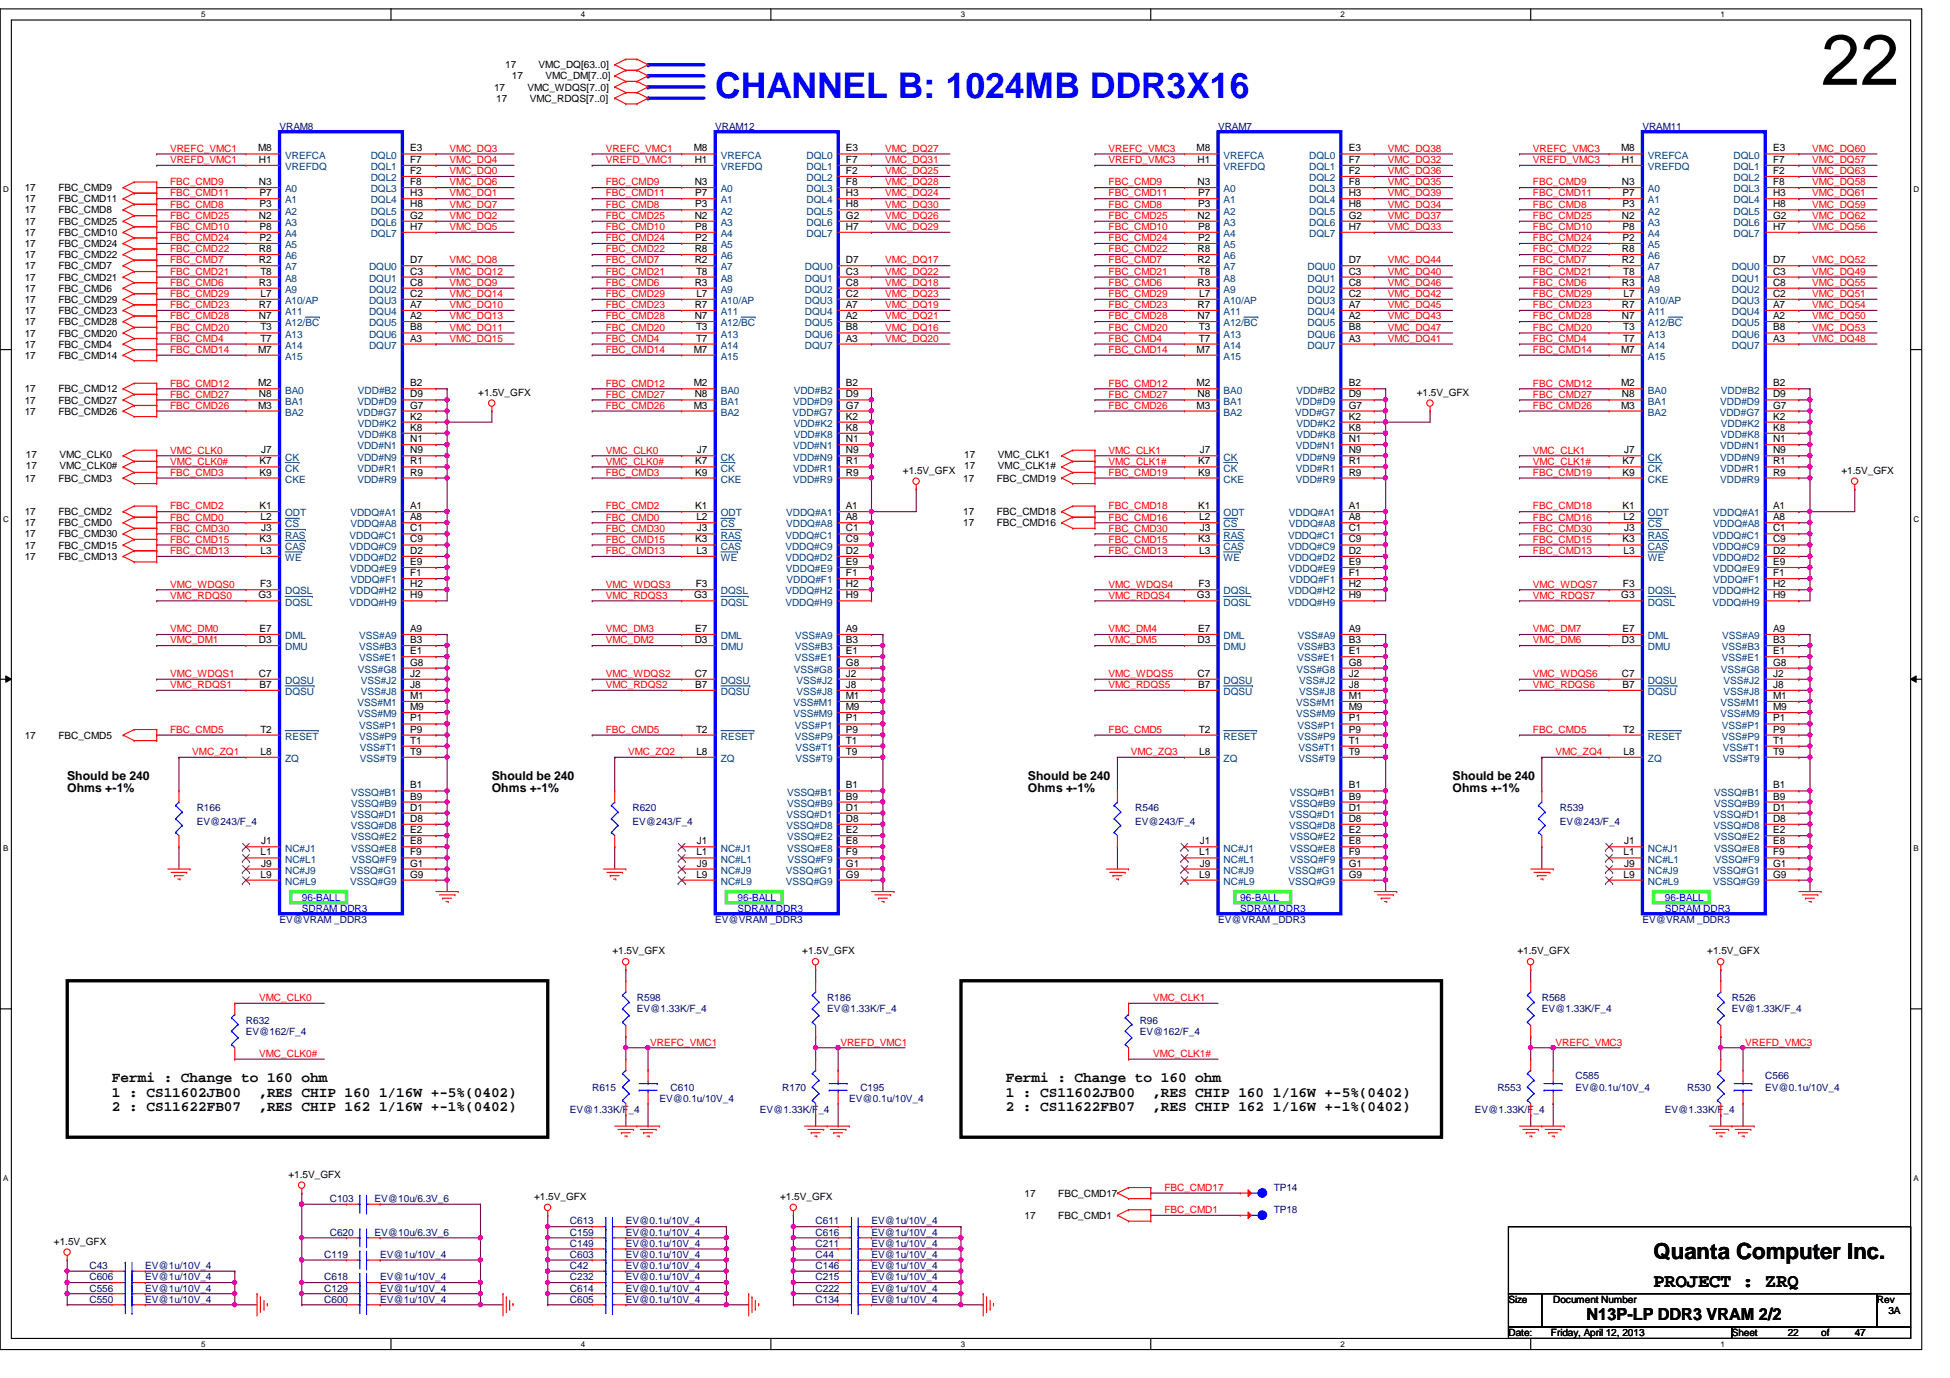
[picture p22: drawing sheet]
<svg xmlns="http://www.w3.org/2000/svg" width="297mm" height="210mm" viewBox="0 0 297 210" stroke-linecap="round" stroke-linejoin="round" font-family="sans-serif">
<defs><g id="words">
<text font-size="10.9" x="277.4" y="12.9">22</text>
<text font-size="5.4" fill="#00f" x="109" y="14.9">CHANNEL B: 1024MB DDR3X16</text>
<text font-size="3.4" x="251.9" y="191.7">Quanta Computer Inc.</text>
<text font-size="2.9" x="251.9" y="196">PROJECT : ZRQ</text>
<text font-size="2.5" x="241.7" y="201.1">N13P-LP DDR3 VRAM 2/2</text>
<g font-size="2.2">
<text x="17.1" y="164.8">Fermi : Change to 160 ohm</text>
<text x="17.1" y="167">1 : CS11602JB00</text>
<text x="39.4" y="167">,RES CHIP 160 1/16W +-5%(0402)</text>
<text x="153.2" y="164.8">Fermi : Change to 160 ohm</text>
<text x="153.2" y="167">1 : CS11602JB00</text>
<text x="175.5" y="167">,RES CHIP 160 1/16W +-5%(0402)</text>
<text x="17.1" y="169.2">2 : CS11622FB07</text>
<text x="39.4" y="169.2">,RES CHIP 162 1/16W +-1%(0402)</text>
<text x="153.2" y="169.2">2 : CS11622FB07</text>
<text x="175.5" y="169.2">,RES CHIP 162 1/16W +-1%(0402)</text>
</g>
<g font-size="1.9">
<text x="10.2" y="118.7">Should be 240</text>
<text x="74.9" y="118.7">Should be 240</text>
<text x="156.6" y="118.7">Should be 240</text>
<text x="221.3" y="118.7">Should be 240</text>
<text x="10.2" y="120.6">Ohms +-1%</text>
<text x="74.9" y="120.6">Ohms +-1%</text>
<text x="156.6" y="120.6">Ohms +-1%</text>
<text x="221.3" y="120.6">Ohms +-1%</text>
</g>
<g font-size="1.5">
<text x="77" y="10.4">17</text>
<text x="82" y="10.4">VMC_DQ[63..0]</text>
<text x="75.3" y="13.8">17</text>
<text x="75.6" y="15.5">17</text>
<text x="78" y="12.1">17</text>
<text x="80.3" y="13.8">VMC_WDQS[7..0]</text>
<text x="80.7" y="15.5">VMC_RDQS[7..0]</text>
<text x="83.1" y="12.1">VMC_DM[7..0]</text>
<text x="39.3" y="23.1">M8</text>
<text x="62.5" y="23.1">E3</text>
<text x="105.7" y="23.1">M8</text>
<text x="128.9" y="23.1">E3</text>
<text x="182.3" y="23.1">M8</text>
<text x="205.4" y="23.1">E3</text>
<text x="246.9" y="23.1">M8</text>
<text x="270.1" y="23.1">E3</text>
<text x="3.8" y="29.1">17</text>
<text x="8.9" y="29.1">FBC_CMD9</text>
<text x="39.5" y="28.2">N3</text>
<text x="39.5" y="24.8">H1</text>
<text x="39.5" y="29.9">P7</text>
<text x="62.5" y="24.8">F7</text>
<text x="62.5" y="26.5">F2</text>
<text x="62.5" y="28.2">F8</text>
<text x="62.5" y="29.9">H3</text>
<text x="105.8" y="28.2">N3</text>
<text x="105.8" y="24.8">H1</text>
<text x="105.9" y="29.9">P7</text>
<text x="128.9" y="24.8">F7</text>
<text x="128.9" y="26.5">F2</text>
<text x="128.9" y="28.2">F8</text>
<text x="128.9" y="29.9">H3</text>
<text x="182.4" y="28.2">N3</text>
<text x="182.4" y="24.8">H1</text>
<text x="182.5" y="29.9">P7</text>
<text x="205.4" y="24.8">F7</text>
<text x="205.4" y="26.5">F2</text>
<text x="205.4" y="28.2">F8</text>
<text x="205.4" y="29.9">H3</text>
<text x="247.1" y="28.2">N3</text>
<text x="247.1" y="24.8">H1</text>
<text x="247.1" y="29.9">P7</text>
<text x="270.1" y="24.8">F7</text>
<text x="270.1" y="26.5">F2</text>
<text x="270.1" y="28.2">F8</text>
<text x="270.1" y="29.9">H3</text>
<text x="3.8" y="32.5">17</text>
<text x="3.8" y="34.2">17</text>
<text x="3.8" y="35.9">17</text>
<text x="3.8" y="30.8">17</text>
<text x="8.9" y="32.5">FBC_CMD8</text>
<text x="8.9" y="34.2">FBC_CMD25</text>
<text x="8.9" y="35.9">FBC_CMD10</text>
<text x="8.9" y="30.8">FBC_CMD11</text>
<text x="39.5" y="33.3">N2</text>
<text x="39.5" y="31.6">P3</text>
<text x="39.5" y="35">P8</text>
<text x="62.5" y="31.6">H8</text>
<text x="62.5" y="33.3">G2</text>
<text x="62.5" y="35">H7</text>
<text x="105.8" y="33.3">N2</text>
<text x="105.9" y="31.6">P3</text>
<text x="105.9" y="35">P8</text>
<text x="128.9" y="31.6">H8</text>
<text x="128.9" y="33.3">G2</text>
<text x="128.9" y="35">H7</text>
<text x="182.4" y="33.3">N2</text>
<text x="182.5" y="31.6">P3</text>
<text x="182.5" y="35">P8</text>
<text x="205.4" y="31.6">H8</text>
<text x="205.4" y="33.3">G2</text>
<text x="205.4" y="35">H7</text>
<text x="247.1" y="33.3">N2</text>
<text x="247.1" y="31.6">P3</text>
<text x="247.1" y="35">P8</text>
<text x="270.1" y="31.6">H8</text>
<text x="270.1" y="33.3">G2</text>
<text x="270.1" y="35">H7</text>
<text x="3.8" y="39.3">17</text>
<text x="3.8" y="41">17</text>
<text x="3.8" y="37.6">17</text>
<text x="8.9" y="39.3">FBC_CMD22</text>
<text x="8.9" y="41">FBC_CMD7</text>
<text x="8.9" y="37.6">FBC_CMD24</text>
<text x="39.5" y="38.4">R8</text>
<text x="39.5" y="40.1">R2</text>
<text x="39.5" y="36.7">P2</text>
<text x="39.7" y="41.8">T8</text>
<text x="62.5" y="41.8">C3</text>
<text x="62.5" y="40.1">D7</text>
<text x="105.8" y="38.4">R8</text>
<text x="105.8" y="40.1">R2</text>
<text x="105.9" y="36.7">P2</text>
<text x="106" y="41.8">T8</text>
<text x="128.9" y="41.8">C3</text>
<text x="128.9" y="40.1">D7</text>
<text x="182.4" y="38.4">R8</text>
<text x="182.4" y="40.1">R2</text>
<text x="182.5" y="36.7">P2</text>
<text x="182.6" y="41.8">T8</text>
<text x="205.4" y="41.8">C3</text>
<text x="205.4" y="40.1">D7</text>
<text x="247.1" y="38.4">R8</text>
<text x="247.1" y="40.1">R2</text>
<text x="247.1" y="36.7">P2</text>
<text x="247.3" y="41.8">T8</text>
<text x="270.1" y="41.8">C3</text>
<text x="270.1" y="40.1">D7</text>
<text x="3.8" y="42.8">17</text>
<text x="3.8" y="46.1">17</text>
<text x="3.8" y="44.4">17</text>
<text x="3.8" y="47.8">17</text>
<text x="8.9" y="42.8">FBC_CMD21</text>
<text x="8.9" y="46.1">FBC_CMD29</text>
<text x="8.9" y="44.4">FBC_CMD6</text>
<text x="8.9" y="47.8">FBC_CMD23</text>
<text x="39.5" y="43.5">R3</text>
<text x="39.5" y="46.9">R7</text>
<text x="39.7" y="45.2">L7</text>
<text x="62.5" y="43.5">C8</text>
<text x="62.5" y="45.2">C2</text>
<text x="62.5" y="46.9">A7</text>
<text x="105.8" y="43.5">R3</text>
<text x="105.8" y="46.9">R7</text>
<text x="106.1" y="45.2">L7</text>
<text x="128.9" y="43.5">C8</text>
<text x="128.9" y="45.2">C2</text>
<text x="128.9" y="46.9">A7</text>
<text x="182.4" y="43.5">R3</text>
<text x="182.4" y="46.9">R7</text>
<text x="182.7" y="45.2">L7</text>
<text x="205.4" y="43.5">C8</text>
<text x="205.4" y="45.2">C2</text>
<text x="205.4" y="46.9">A7</text>
<text x="247.1" y="43.5">R3</text>
<text x="247.1" y="46.9">R7</text>
<text x="247.3" y="45.2">L7</text>
<text x="270.1" y="43.5">C8</text>
<text x="270.1" y="45.2">C2</text>
<text x="270.1" y="46.9">A7</text>
<text x="3.8" y="49.5">17</text>
<text x="3.8" y="53">17</text>
<text x="3.8" y="51.3">17</text>
<text x="8.9" y="49.5">FBC_CMD28</text>
<text x="8.9" y="53">FBC_CMD4</text>
<text x="8.9" y="51.3">FBC_CMD20</text>
<text x="39.3" y="53.7">M7</text>
<text x="39.5" y="48.6">N7</text>
<text x="39.7" y="50.3">T3</text>
<text x="39.7" y="52">T7</text>
<text x="62.5" y="48.6">A2</text>
<text x="62.5" y="50.3">B8</text>
<text x="62.5" y="52">A3</text>
<text x="105.7" y="53.7">M7</text>
<text x="105.8" y="48.6">N7</text>
<text x="106" y="50.3">T3</text>
<text x="106" y="52">T7</text>
<text x="128.9" y="48.6">A2</text>
<text x="128.9" y="50.3">B8</text>
<text x="128.9" y="52">A3</text>
<text x="182.3" y="53.7">M7</text>
<text x="182.4" y="48.6">N7</text>
<text x="182.6" y="50.3">T3</text>
<text x="182.6" y="52">T7</text>
<text x="205.4" y="48.6">A2</text>
<text x="205.4" y="50.3">B8</text>
<text x="205.4" y="52">A3</text>
<text x="246.9" y="53.7">M7</text>
<text x="247.1" y="48.6">N7</text>
<text x="247.3" y="50.3">T3</text>
<text x="247.3" y="52">T7</text>
<text x="270.1" y="48.6">A2</text>
<text x="270.1" y="50.3">B8</text>
<text x="270.1" y="52">A3</text>
<text x="3.8" y="59.8">17</text>
<text x="3.8" y="54.7">17</text>
<text x="8.9" y="59.8">FBC_CMD12</text>
<text x="8.9" y="54.7">FBC_CMD14</text>
<text x="39.3" y="58.8">M2</text>
<text x="62.5" y="58.8">B2</text>
<text x="105.7" y="58.8">M2</text>
<text x="128.9" y="58.8">B2</text>
<text x="182.3" y="58.8">M2</text>
<text x="205.4" y="58.8">B2</text>
<text x="246.9" y="58.8">M2</text>
<text x="270.1" y="58.8">B2</text>
<text x="3.8" y="63.2">17</text>
<text x="3.8" y="61.5">17</text>
<text x="8.9" y="63.2">FBC_CMD26</text>
<text x="8.9" y="61.5">FBC_CMD27</text>
<text x="39.3" y="62.2">M3</text>
<text x="39.5" y="60.5">N8</text>
<text x="62.5" y="60.5">D9</text>
<text x="62.5" y="62.2">G7</text>
<text x="62.5" y="63.9">K2</text>
<text x="62.5" y="65.6">K8</text>
<text x="72.9" y="60.3">+1.5V_GFX</text>
<text x="105.7" y="62.2">M3</text>
<text x="105.8" y="60.5">N8</text>
<text x="128.9" y="60.5">D9</text>
<text x="128.9" y="62.2">G7</text>
<text x="128.9" y="63.9">K2</text>
<text x="128.9" y="65.6">K8</text>
<text x="182.3" y="62.2">M3</text>
<text x="182.4" y="60.5">N8</text>
<text x="205.4" y="60.5">D9</text>
<text x="205.4" y="62.2">G7</text>
<text x="205.4" y="63.9">K2</text>
<text x="205.4" y="65.6">K8</text>
<text x="215.8" y="60.3">+1.5V_GFX</text>
<text x="246.9" y="62.2">M3</text>
<text x="247.1" y="60.5">N8</text>
<text x="270.1" y="60.5">D9</text>
<text x="270.1" y="62.2">G7</text>
<text x="270.1" y="63.9">K2</text>
<text x="270.1" y="65.6">K8</text>
<text x="3.9" y="69.8">17</text>
<text x="3.9" y="71.5">17</text>
<text x="9.1" y="69.8">VMC_CLK0</text>
<text x="9.1" y="71.5">VMC_CLK0#</text>
<text x="39.5" y="70.7">K7</text>
<text x="39.8" y="69">J7</text>
<text x="62.5" y="67.4">N1</text>
<text x="62.5" y="69">N9</text>
<text x="62.5" y="70.7">R1</text>
<text x="105.9" y="70.7">K7</text>
<text x="106.2" y="69">J7</text>
<text x="128.9" y="67.4">N1</text>
<text x="128.9" y="69">N9</text>
<text x="128.9" y="70.7">R1</text>
<text x="146.9" y="69.8">17</text>
<text x="146.9" y="71.5">17</text>
<text x="152" y="69.8">VMC_CLK1</text>
<text x="152" y="71.5">VMC_CLK1#</text>
<text x="182.5" y="70.7">K7</text>
<text x="182.7" y="69">J7</text>
<text x="205.4" y="67.4">N1</text>
<text x="205.4" y="69">N9</text>
<text x="205.4" y="70.7">R1</text>
<text x="247.1" y="70.7">K7</text>
<text x="247.4" y="69">J7</text>
<text x="270.1" y="67.4">N1</text>
<text x="270.1" y="69">N9</text>
<text x="270.1" y="70.7">R1</text>
<text x="3.8" y="73.4">17</text>
<text x="8.9" y="73.4">FBC_CMD3</text>
<text x="39.5" y="72.4">K9</text>
<text x="39.5" y="77.6">K1</text>
<text x="62.5" y="77.6">A1</text>
<text x="62.5" y="72.4">R9</text>
<text x="105.9" y="72.4">K9</text>
<text x="105.9" y="77.6">K1</text>
<text x="128.9" y="77.6">A1</text>
<text x="128.9" y="72.4">R9</text>
<text x="137.5" y="72.2">+1.5V_GFX</text>
<text x="146.7" y="73.4">17</text>
<text x="151.8" y="73.4">FBC_CMD19</text>
<text x="182.5" y="72.4">K9</text>
<text x="182.5" y="77.6">K1</text>
<text x="205.4" y="77.6">A1</text>
<text x="205.4" y="72.4">R9</text>
<text x="247.1" y="72.4">K9</text>
<text x="247.1" y="77.6">K1</text>
<text x="270.1" y="77.6">A1</text>
<text x="270.1" y="72.4">R9</text>
<text x="280.5" y="72.2">+1.5V_GFX</text>
<text x="3.8" y="81.9">17</text>
<text x="3.8" y="83.6">17</text>
<text x="3.8" y="80.2">17</text>
<text x="3.8" y="78.5">17</text>
<text x="8.9" y="81.9">FBC_CMD30</text>
<text x="8.9" y="83.6">FBC_CMD15</text>
<text x="8.9" y="80.2">FBC_CMD0</text>
<text x="8.9" y="78.5">FBC_CMD2</text>
<text x="39.5" y="82.6">K3</text>
<text x="39.7" y="79.2">L2</text>
<text x="39.8" y="80.9">J3</text>
<text x="62.5" y="79.2">A8</text>
<text x="62.5" y="80.9">C1</text>
<text x="62.5" y="82.6">C9</text>
<text x="105.9" y="82.6">K3</text>
<text x="106.1" y="79.2">L2</text>
<text x="106.2" y="80.9">J3</text>
<text x="128.9" y="79.2">A8</text>
<text x="128.9" y="80.9">C1</text>
<text x="128.9" y="82.6">C9</text>
<text x="146.7" y="80.2">17</text>
<text x="146.7" y="78.5">17</text>
<text x="151.8" y="80.2">FBC_CMD16</text>
<text x="151.8" y="78.5">FBC_CMD18</text>
<text x="182.5" y="82.6">K3</text>
<text x="182.7" y="79.2">L2</text>
<text x="182.7" y="80.9">J3</text>
<text x="205.4" y="79.2">A8</text>
<text x="205.4" y="80.9">C1</text>
<text x="205.4" y="82.6">C9</text>
<text x="247.1" y="82.6">K3</text>
<text x="247.3" y="79.2">L2</text>
<text x="247.4" y="80.9">J3</text>
<text x="270.1" y="79.2">A8</text>
<text x="270.1" y="80.9">C1</text>
<text x="270.1" y="82.6">C9</text>
<text x="3.8" y="85.3">17</text>
<text x="8.9" y="85.3">FBC_CMD13</text>
<text x="39.6" y="89.5">F3</text>
<text x="39.7" y="84.4">L3</text>
<text x="62.5" y="86.1">E9</text>
<text x="62.5" y="87.8">F1</text>
<text x="62.5" y="89.5">H2</text>
<text x="62.5" y="84.4">D2</text>
<text x="106" y="89.5">F3</text>
<text x="106.1" y="84.4">L3</text>
<text x="128.9" y="86.1">E9</text>
<text x="128.9" y="87.8">F1</text>
<text x="128.9" y="89.5">H2</text>
<text x="128.9" y="84.4">D2</text>
<text x="182.6" y="89.5">F3</text>
<text x="182.7" y="84.4">L3</text>
<text x="205.4" y="86.1">E9</text>
<text x="205.4" y="87.8">F1</text>
<text x="205.4" y="89.5">H2</text>
<text x="205.4" y="84.4">D2</text>
<text x="247.2" y="89.5">F3</text>
<text x="247.3" y="84.4">L3</text>
<text x="270.1" y="86.1">E9</text>
<text x="270.1" y="87.8">F1</text>
<text x="270.1" y="89.5">H2</text>
<text x="270.1" y="84.4">D2</text>
<text x="39.4" y="91.1">G3</text>
<text x="62.5" y="91.1">H9</text>
<text x="105.7" y="91.1">G3</text>
<text x="128.9" y="91.1">H9</text>
<text x="182.3" y="91.1">G3</text>
<text x="205.4" y="91.1">H9</text>
<text x="247" y="91.1">G3</text>
<text x="270.1" y="91.1">H9</text>
<text x="39.5" y="98">D3</text>
<text x="39.5" y="96.3">E7</text>
<text x="62.5" y="96.3">A9</text>
<text x="62.5" y="99.7">E1</text>
<text x="62.5" y="98">B3</text>
<text x="62.5" y="101.4">G8</text>
<text x="105.8" y="98">D3</text>
<text x="105.9" y="96.3">E7</text>
<text x="128.9" y="96.3">A9</text>
<text x="128.9" y="99.7">E1</text>
<text x="128.9" y="98">B3</text>
<text x="128.9" y="101.4">G8</text>
<text x="182.4" y="98">D3</text>
<text x="182.5" y="96.3">E7</text>
<text x="205.4" y="96.3">A9</text>
<text x="205.4" y="99.7">E1</text>
<text x="205.4" y="98">B3</text>
<text x="205.4" y="101.4">G8</text>
<text x="247.1" y="98">D3</text>
<text x="247.1" y="96.3">E7</text>
<text x="270.1" y="96.3">A9</text>
<text x="270.1" y="99.7">E1</text>
<text x="270.1" y="98">B3</text>
<text x="270.1" y="101.4">G8</text>
<text x="39.5" y="103.1">C7</text>
<text x="39.5" y="104.8">B7</text>
<text x="62.5" y="103.1">J2</text>
<text x="62.5" y="104.8">J8</text>
<text x="62.5" y="106.5">M1</text>
<text x="105.8" y="103.1">C7</text>
<text x="105.9" y="104.8">B7</text>
<text x="128.9" y="103.1">J2</text>
<text x="128.9" y="104.8">J8</text>
<text x="128.9" y="106.5">M1</text>
<text x="182.4" y="103.1">C7</text>
<text x="182.5" y="104.8">B7</text>
<text x="205.4" y="103.1">J2</text>
<text x="205.4" y="104.8">J8</text>
<text x="205.4" y="106.5">M1</text>
<text x="247.1" y="103.1">C7</text>
<text x="247.1" y="104.8">B7</text>
<text x="270.1" y="103.1">J2</text>
<text x="270.1" y="104.8">J8</text>
<text x="270.1" y="106.5">M1</text>
<text x="3.8" y="112.5">17</text>
<text x="8.9" y="112.5">FBC_CMD5</text>
<text x="39.7" y="111.6">T2</text>
<text x="62.5" y="108.2">M9</text>
<text x="62.5" y="109.9">P1</text>
<text x="62.5" y="111.6">P9</text>
<text x="62.5" y="113.3">T1</text>
<text x="106" y="111.6">T2</text>
<text x="128.9" y="108.2">M9</text>
<text x="128.9" y="109.9">P1</text>
<text x="128.9" y="111.6">P9</text>
<text x="128.9" y="113.3">T1</text>
<text x="182.6" y="111.6">T2</text>
<text x="205.4" y="108.2">M9</text>
<text x="205.4" y="109.9">P1</text>
<text x="205.4" y="111.6">P9</text>
<text x="205.4" y="113.3">T1</text>
<text x="247.3" y="111.6">T2</text>
<text x="270.1" y="108.2">M9</text>
<text x="270.1" y="109.9">P1</text>
<text x="270.1" y="111.6">P9</text>
<text x="270.1" y="113.3">T1</text>
<text x="39.7" y="115">L8</text>
<text x="62.5" y="115">T9</text>
<text x="106.1" y="115">L8</text>
<text x="128.9" y="115">T9</text>
<text x="182.7" y="115">L8</text>
<text x="205.4" y="115">T9</text>
<text x="247.3" y="115">L8</text>
<text x="270.1" y="115">T9</text>
<text x="62.5" y="123.5">D1</text>
<text x="62.5" y="120.1">B1</text>
<text x="62.5" y="121.8">B9</text>
<text x="62.5" y="125.2">D8</text>
<text x="128.9" y="123.5">D1</text>
<text x="128.9" y="120.1">B1</text>
<text x="128.9" y="121.8">B9</text>
<text x="128.9" y="125.2">D8</text>
<text x="205.4" y="123.5">D1</text>
<text x="205.4" y="120.1">B1</text>
<text x="205.4" y="121.8">B9</text>
<text x="205.4" y="125.2">D8</text>
<text x="270.1" y="123.5">D1</text>
<text x="270.1" y="120.1">B1</text>
<text x="270.1" y="121.8">B9</text>
<text x="270.1" y="125.2">D8</text>
<text x="39.7" y="130.3">L1</text>
<text x="39.8" y="128.6">J1</text>
<text x="39.8" y="132">J9</text>
<text x="62.5" y="126.9">E2</text>
<text x="62.5" y="128.6">E8</text>
<text x="62.5" y="130.3">F9</text>
<text x="62.5" y="132">G1</text>
<text x="106.1" y="130.3">L1</text>
<text x="106.2" y="128.6">J1</text>
<text x="106.2" y="132">J9</text>
<text x="128.9" y="126.9">E2</text>
<text x="128.9" y="128.6">E8</text>
<text x="128.9" y="130.3">F9</text>
<text x="128.9" y="132">G1</text>
<text x="182.7" y="130.3">L1</text>
<text x="182.7" y="128.6">J1</text>
<text x="182.7" y="132">J9</text>
<text x="205.4" y="126.9">E2</text>
<text x="205.4" y="128.6">E8</text>
<text x="205.4" y="130.3">F9</text>
<text x="205.4" y="132">G1</text>
<text x="247.3" y="130.3">L1</text>
<text x="247.4" y="128.6">J1</text>
<text x="247.4" y="132">J9</text>
<text x="270.1" y="126.9">E2</text>
<text x="270.1" y="128.6">E8</text>
<text x="270.1" y="130.3">F9</text>
<text x="270.1" y="132">G1</text>
<text x="39.7" y="133.7">L9</text>
<text x="62.5" y="133.7">G9</text>
<text x="106.1" y="133.7">L9</text>
<text x="128.9" y="133.7">G9</text>
<text x="182.7" y="133.7">L9</text>
<text x="205.4" y="133.7">G9</text>
<text x="247.3" y="133.7">L9</text>
<text x="270.1" y="133.7">G9</text>
<text x="93.3" y="145.4">+1.5V_GFX</text>
<text x="122.2" y="145.4">+1.5V_GFX</text>
<text x="231.1" y="145.4">+1.5V_GFX</text>
<text x="260.1" y="145.4">+1.5V_GFX</text>
<text x="43.9" y="179.4">+1.5V_GFX</text>
<text x="81.4" y="182.8">+1.5V_GFX</text>
<text x="118.8" y="182.8">+1.5V_GFX</text>
<text x="156.1" y="182.3">17</text>
<text x="156.1" y="185.7">17</text>
<text x="161.2" y="182.3">FBC_CMD17</text>
<text x="161.2" y="185.7">FBC_CMD1</text>
<text x="8.2" y="189.6">+1.5V_GFX</text>
<text x="229.8" y="198.5">Size</text>
<text x="229.8" y="203.5">Date:</text>
<text x="236.3" y="203.5">Friday, April 12, 2013</text>
<text x="236.6" y="198.5">Document Number</text>
<text x="263.8" y="203.5">Sheet</text>
<text x="272.3" y="203.5">22</text>
<text x="277.4" y="203.5">of</text>
<text x="282.5" y="203.5">47</text>
<text x="285.9" y="198.5">Rev</text>
<text x="287.7" y="200.2">3A</text>
</g>
<g font-size="1.5" fill="#f00">
<text x="25.9" y="23.1">VREFC_VMC1</text>
<text x="68.4" y="23.1">VMC_DQ3</text>
<text x="92.3" y="23.1">VREFC_VMC1</text>
<text x="134.8" y="23.1">VMC_DQ27</text>
<text x="168.9" y="23.1">VREFC_VMC3</text>
<text x="211.4" y="23.1">VMC_DQ38</text>
<text x="233.5" y="23.1">VREFC_VMC3</text>
<text x="276.1" y="23.1">VMC_DQ60</text>
<text x="25.9" y="24.8">VREFD_VMC1</text>
<text x="25.9" y="28.2">FBC_CMD9</text>
<text x="25.9" y="29.9">FBC_CMD11</text>
<text x="68.4" y="24.8">VMC_DQ4</text>
<text x="68.4" y="26.5">VMC_DQ0</text>
<text x="68.4" y="29.9">VMC_DQ1</text>
<text x="68.4" y="28.2">VMC_DQ6</text>
<text x="92.3" y="24.8">VREFD_VMC1</text>
<text x="92.3" y="28.2">FBC_CMD9</text>
<text x="92.3" y="29.9">FBC_CMD11</text>
<text x="134.8" y="29.9">VMC_DQ24</text>
<text x="134.8" y="24.8">VMC_DQ31</text>
<text x="134.8" y="28.2">VMC_DQ28</text>
<text x="134.8" y="26.5">VMC_DQ25</text>
<text x="168.9" y="24.8">VREFD_VMC3</text>
<text x="168.9" y="28.2">FBC_CMD9</text>
<text x="168.9" y="29.9">FBC_CMD11</text>
<text x="211.4" y="24.8">VMC_DQ32</text>
<text x="211.4" y="26.5">VMC_DQ36</text>
<text x="211.4" y="28.2">VMC_DQ35</text>
<text x="211.4" y="29.9">VMC_DQ39</text>
<text x="233.5" y="24.8">VREFD_VMC3</text>
<text x="233.5" y="28.2">FBC_CMD9</text>
<text x="233.5" y="29.9">FBC_CMD11</text>
<text x="276.1" y="26.5">VMC_DQ63</text>
<text x="276.1" y="28.2">VMC_DQ58</text>
<text x="276.1" y="24.8">VMC_DQ57</text>
<text x="276.1" y="29.9">VMC_DQ61</text>
<text x="25.9" y="35.1">FBC_CMD10</text>
<text x="25.9" y="31.6">FBC_CMD8</text>
<text x="25.9" y="33.4">FBC_CMD25</text>
<text x="68.4" y="33.4">VMC_DQ2</text>
<text x="68.4" y="31.6">VMC_DQ7</text>
<text x="68.4" y="35.1">VMC_DQ5</text>
<text x="92.3" y="35.1">FBC_CMD10</text>
<text x="92.3" y="31.6">FBC_CMD8</text>
<text x="92.3" y="33.4">FBC_CMD25</text>
<text x="134.8" y="31.6">VMC_DQ30</text>
<text x="134.8" y="35.1">VMC_DQ29</text>
<text x="134.8" y="33.4">VMC_DQ26</text>
<text x="168.9" y="35.1">FBC_CMD10</text>
<text x="168.9" y="31.6">FBC_CMD8</text>
<text x="168.9" y="33.4">FBC_CMD25</text>
<text x="211.4" y="35.1">VMC_DQ33</text>
<text x="211.4" y="31.6">VMC_DQ34</text>
<text x="211.4" y="33.4">VMC_DQ37</text>
<text x="233.5" y="35.1">FBC_CMD10</text>
<text x="233.5" y="31.6">FBC_CMD8</text>
<text x="233.5" y="33.4">FBC_CMD25</text>
<text x="276.1" y="35.1">VMC_DQ56</text>
<text x="276.1" y="31.6">VMC_DQ59</text>
<text x="276.1" y="33.4">VMC_DQ62</text>
<text x="25.9" y="38.4">FBC_CMD22</text>
<text x="25.9" y="41.9">FBC_CMD21</text>
<text x="25.9" y="40.1">FBC_CMD7</text>
<text x="25.9" y="36.7">FBC_CMD24</text>
<text x="68.4" y="41.9">VMC_DQ12</text>
<text x="68.4" y="40.1">VMC_DQ8</text>
<text x="92.3" y="38.4">FBC_CMD22</text>
<text x="92.3" y="41.9">FBC_CMD21</text>
<text x="92.3" y="40.1">FBC_CMD7</text>
<text x="92.3" y="36.7">FBC_CMD24</text>
<text x="134.8" y="40.1">VMC_DQ17</text>
<text x="134.8" y="41.9">VMC_DQ22</text>
<text x="168.9" y="38.4">FBC_CMD22</text>
<text x="168.9" y="41.9">FBC_CMD21</text>
<text x="168.9" y="40.1">FBC_CMD7</text>
<text x="168.9" y="36.7">FBC_CMD24</text>
<text x="211.4" y="40.1">VMC_DQ44</text>
<text x="211.4" y="41.9">VMC_DQ40</text>
<text x="233.5" y="38.4">FBC_CMD22</text>
<text x="233.5" y="41.9">FBC_CMD21</text>
<text x="233.5" y="40.1">FBC_CMD7</text>
<text x="233.5" y="36.7">FBC_CMD24</text>
<text x="276.1" y="40.1">VMC_DQ52</text>
<text x="276.1" y="41.9">VMC_DQ49</text>
<text x="25.9" y="45.3">FBC_CMD29</text>
<text x="25.9" y="43.6">FBC_CMD6</text>
<text x="25.9" y="46.9">FBC_CMD23</text>
<text x="68.4" y="46.9">VMC_DQ10</text>
<text x="68.4" y="43.6">VMC_DQ9</text>
<text x="68.4" y="45.3">VMC_DQ14</text>
<text x="92.3" y="45.3">FBC_CMD29</text>
<text x="92.3" y="43.6">FBC_CMD6</text>
<text x="92.3" y="46.9">FBC_CMD23</text>
<text x="134.8" y="46.9">VMC_DQ19</text>
<text x="134.8" y="43.6">VMC_DQ18</text>
<text x="134.8" y="45.3">VMC_DQ23</text>
<text x="168.9" y="45.3">FBC_CMD29</text>
<text x="168.9" y="43.6">FBC_CMD6</text>
<text x="168.9" y="46.9">FBC_CMD23</text>
<text x="211.4" y="45.3">VMC_DQ42</text>
<text x="211.4" y="46.9">VMC_DQ45</text>
<text x="211.4" y="43.6">VMC_DQ46</text>
<text x="233.5" y="45.3">FBC_CMD29</text>
<text x="233.5" y="43.6">FBC_CMD6</text>
<text x="233.5" y="46.9">FBC_CMD23</text>
<text x="276.1" y="45.3">VMC_DQ51</text>
<text x="276.1" y="46.9">VMC_DQ54</text>
<text x="276.1" y="43.6">VMC_DQ55</text>
<text x="25.9" y="53.8">FBC_CMD14</text>
<text x="25.9" y="52.1">FBC_CMD4</text>
<text x="25.9" y="50.4">FBC_CMD20</text>
<text x="25.9" y="48.6">FBC_CMD28</text>
<text x="68.4" y="52.1">VMC_DQ15</text>
<text x="68.4" y="48.6">VMC_DQ13</text>
<text x="68.4" y="50.4">VMC_DQ11</text>
<text x="92.3" y="53.8">FBC_CMD14</text>
<text x="92.3" y="52.1">FBC_CMD4</text>
<text x="92.3" y="50.4">FBC_CMD20</text>
<text x="92.3" y="48.6">FBC_CMD28</text>
<text x="134.8" y="48.6">VMC_DQ21</text>
<text x="134.8" y="50.4">VMC_DQ16</text>
<text x="134.8" y="52.1">VMC_DQ20</text>
<text x="168.9" y="53.8">FBC_CMD14</text>
<text x="168.9" y="52.1">FBC_CMD4</text>
<text x="168.9" y="50.4">FBC_CMD20</text>
<text x="168.9" y="48.6">FBC_CMD28</text>
<text x="211.4" y="50.4">VMC_DQ47</text>
<text x="211.4" y="48.6">VMC_DQ43</text>
<text x="211.4" y="52.1">VMC_DQ41</text>
<text x="233.5" y="53.8">FBC_CMD14</text>
<text x="233.5" y="52.1">FBC_CMD4</text>
<text x="233.5" y="50.4">FBC_CMD20</text>
<text x="233.5" y="48.6">FBC_CMD28</text>
<text x="276.1" y="50.4">VMC_DQ53</text>
<text x="276.1" y="48.6">VMC_DQ50</text>
<text x="276.1" y="52.1">VMC_DQ48</text>
<text x="25.9" y="58.9">FBC_CMD12</text>
<text x="92.3" y="58.9">FBC_CMD12</text>
<text x="168.9" y="58.9">FBC_CMD12</text>
<text x="233.5" y="58.9">FBC_CMD12</text>
<text x="25.9" y="60.6">FBC_CMD27</text>
<text x="25.9" y="62.3">FBC_CMD26</text>
<text x="92.3" y="60.6">FBC_CMD27</text>
<text x="92.3" y="62.3">FBC_CMD26</text>
<text x="168.9" y="60.6">FBC_CMD27</text>
<text x="168.9" y="62.3">FBC_CMD26</text>
<text x="233.5" y="60.6">FBC_CMD27</text>
<text x="233.5" y="62.3">FBC_CMD26</text>
<text x="25.9" y="69.1">VMC_CLK0</text>
<text x="25.9" y="70.8">VMC_CLK0#</text>
<text x="92.3" y="69.1">VMC_CLK0</text>
<text x="92.3" y="70.8">VMC_CLK0#</text>
<text x="168.9" y="69.1">VMC_CLK1</text>
<text x="168.9" y="70.8">VMC_CLK1#</text>
<text x="233.5" y="69.1">VMC_CLK1</text>
<text x="233.5" y="70.8">VMC_CLK1#</text>
<text x="25.9" y="72.5">FBC_CMD3</text>
<text x="25.9" y="77.6">FBC_CMD2</text>
<text x="92.3" y="72.5">FBC_CMD3</text>
<text x="92.3" y="77.6">FBC_CMD2</text>
<text x="168.9" y="72.5">FBC_CMD19</text>
<text x="168.9" y="77.6">FBC_CMD18</text>
<text x="233.5" y="72.5">FBC_CMD19</text>
<text x="233.5" y="77.6">FBC_CMD18</text>
<text x="25.9" y="81">FBC_CMD30</text>
<text x="25.9" y="79.3">FBC_CMD0</text>
<text x="25.9" y="82.7">FBC_CMD15</text>
<text x="92.3" y="81">FBC_CMD30</text>
<text x="92.3" y="79.3">FBC_CMD0</text>
<text x="92.3" y="82.7">FBC_CMD15</text>
<text x="168.9" y="81">FBC_CMD30</text>
<text x="168.9" y="79.3">FBC_CMD16</text>
<text x="168.9" y="82.7">FBC_CMD15</text>
<text x="233.5" y="81">FBC_CMD30</text>
<text x="233.5" y="79.3">FBC_CMD16</text>
<text x="233.5" y="82.7">FBC_CMD15</text>
<text x="25.9" y="89.5">VMC_WDQS0</text>
<text x="25.9" y="84.4">FBC_CMD13</text>
<text x="92.3" y="84.4">FBC_CMD13</text>
<text x="92.3" y="89.5">VMC_WDQS3</text>
<text x="168.9" y="89.5">VMC_WDQS4</text>
<text x="168.9" y="84.4">FBC_CMD13</text>
<text x="233.5" y="84.4">FBC_CMD13</text>
<text x="233.5" y="89.5">VMC_WDQS7</text>
<text x="25.9" y="91.2">VMC_RDQS0</text>
<text x="92.3" y="91.2">VMC_RDQS3</text>
<text x="168.9" y="91.2">VMC_RDQS4</text>
<text x="233.5" y="91.2">VMC_RDQS7</text>
<text x="25.9" y="96.3">VMC_DM0</text>
<text x="25.9" y="98">VMC_DM1</text>
<text x="92.3" y="96.3">VMC_DM3</text>
<text x="92.3" y="98">VMC_DM2</text>
<text x="168.9" y="96.3">VMC_DM4</text>
<text x="168.9" y="98">VMC_DM5</text>
<text x="233.5" y="96.3">VMC_DM7</text>
<text x="233.5" y="98">VMC_DM6</text>
<text x="25.9" y="104.8">VMC_RDQS1</text>
<text x="25.9" y="103.1">VMC_WDQS1</text>
<text x="92.3" y="103.1">VMC_WDQS2</text>
<text x="92.3" y="104.8">VMC_RDQS2</text>
<text x="168.9" y="104.8">VMC_RDQS5</text>
<text x="168.9" y="103.1">VMC_WDQS5</text>
<text x="233.5" y="104.8">VMC_RDQS6</text>
<text x="233.5" y="103.1">VMC_WDQS6</text>
<text x="25.9" y="111.6">FBC_CMD5</text>
<text x="92.3" y="111.6">FBC_CMD5</text>
<text x="168.9" y="111.6">FBC_CMD5</text>
<text x="233.5" y="111.6">FBC_CMD5</text>
<text x="29.3" y="115">VMC_ZQ1</text>
<text x="95.7" y="115">VMC_ZQ2</text>
<text x="172.3" y="115">VMC_ZQ3</text>
<text x="236.9" y="115">VMC_ZQ4</text>
<text x="39.5" y="152.5">VMC_CLK0</text>
<text x="175.6" y="152.5">VMC_CLK1</text>
<text x="39.5" y="161">VMC_CLK0#</text>
<text x="99.1" y="159.3">VREFC_VMC1</text>
<text x="128" y="159.3">VREFD_VMC1</text>
<text x="175.6" y="161">VMC_CLK1#</text>
<text x="236.9" y="159.3">VREFC_VMC3</text>
<text x="265.9" y="159.3">VREFD_VMC3</text>
<text x="177.4" y="181.4">FBC_CMD17</text>
<text x="177.4" y="184.8">FBC_CMD1</text>
</g>
<g font-size="1.5" fill="#000080">
<text x="42.6" y="19.8">VRAM8</text>
<text x="109" y="19.8">VRAM12</text>
<text x="185.5" y="19.8">VRAM7</text>
<text x="250.2" y="19.8">VRAM11</text>
<text x="30" y="123.6">R166</text>
<text x="30" y="125.6">EV@243/F_4</text>
<text x="96.3" y="123.6">R620</text>
<text x="96.3" y="125.6">EV@243/F_4</text>
<text x="172.9" y="123.6">R546</text>
<text x="172.9" y="125.6">EV@243/F_4</text>
<text x="237.6" y="123.6">R539</text>
<text x="237.6" y="125.6">EV@243/F_4</text>
<text x="42.6" y="140.6">EV@VRAM _DDR3</text>
<text x="109" y="140.6">EV@VRAM _DDR3</text>
<text x="185.5" y="140.6">EV@VRAM _DDR3</text>
<text x="250.2" y="140.6">EV@VRAM _DDR3</text>
<text x="37.5" y="155.9">R632</text>
<text x="97" y="152.5">R598</text>
<text x="97" y="154.2">EV@1.33K/F_4</text>
<text x="126" y="152.5">R186</text>
<text x="126" y="154.2">EV@1.33K/F_4</text>
<text x="173.6" y="155.9">R96</text>
<text x="234.9" y="152.5">R568</text>
<text x="234.9" y="154.2">EV@1.33K/F_4</text>
<text x="263.8" y="152.5">R526</text>
<text x="263.8" y="154.2">EV@1.33K/F_4</text>
<text x="37.5" y="157.6">EV@162/F_4</text>
<text x="173.6" y="157.6">EV@162/F_4</text>
<text x="90.2" y="166.1">R615</text>
<text x="100.5" y="167.8">EV@0.1u/10V_4</text>
<text x="102.1" y="166.1">C610</text>
<text x="119.2" y="166.1">R170</text>
<text x="129.4" y="167.8">EV@0.1u/10V_4</text>
<text x="131.1" y="166.1">C195</text>
<text x="228.1" y="166.1">R553</text>
<text x="240" y="164.4">C585</text>
<text x="240" y="166.1">EV@0.1u/10V_4</text>
<text x="257" y="166.1">R530</text>
<text x="268.9" y="164.4">C566</text>
<text x="268.9" y="166.1">EV@0.1u/10V_4</text>
<text x="86.8" y="169.5">EV@1.33K/F_4</text>
<text x="115.7" y="169.5">EV@1.33K/F_4</text>
<text x="224.7" y="169.5">EV@1.33K/F_4</text>
<text x="253.6" y="169.5">EV@1.33K/F_4</text>
<text x="50.2" y="183.1">C103</text>
<text x="57.1" y="183.1">EV@10u/6.3V_6</text>
<text x="194.1" y="184.8">TP18</text>
<text x="194.1" y="181.4">TP14</text>
<text x="49.4" y="191.6">C119</text>
<text x="50.2" y="188.3">C620</text>
<text x="57.1" y="188.3">EV@10u/6.3V_6</text>
<text x="57.9" y="191.6">EV@1u/10V_4</text>
<text x="86.8" y="191.6">C603</text>
<text x="86.8" y="189.9">C149</text>
<text x="86.8" y="186.5">C613</text>
<text x="86.8" y="188.3">C159</text>
<text x="95.3" y="191.6">EV@0.1u/10V_4</text>
<text x="95.3" y="189.9">EV@0.1u/10V_4</text>
<text x="95.3" y="186.5">EV@0.1u/10V_4</text>
<text x="95.3" y="188.3">EV@0.1u/10V_4</text>
<text x="124.2" y="188.3">C616</text>
<text x="124.2" y="189.9">C211</text>
<text x="124.2" y="191.6">C44</text>
<text x="124.2" y="186.5">C611</text>
<text x="132.8" y="191.6">EV@1u/10V_4</text>
<text x="132.8" y="188.3">EV@1u/10V_4</text>
<text x="132.8" y="189.9">EV@1u/10V_4</text>
<text x="132.8" y="186.5">EV@1u/10V_4</text>
<text x="13.6" y="195">C606</text>
<text x="13.6" y="193.3">C43</text>
<text x="13.6" y="196.8">C556</text>
<text x="22.1" y="193.3">EV@1u/10V_4</text>
<text x="22.1" y="195">EV@1u/10V_4</text>
<text x="22.1" y="196.8">EV@1u/10V_4</text>
<text x="49.4" y="195">C618</text>
<text x="49.4" y="196.8">C129</text>
<text x="57.9" y="195">EV@1u/10V_4</text>
<text x="57.9" y="196.8">EV@1u/10V_4</text>
<text x="86.8" y="193.3">C42</text>
<text x="86.8" y="196.8">C614</text>
<text x="86.8" y="195">C232</text>
<text x="95.3" y="193.3">EV@0.1u/10V_4</text>
<text x="95.3" y="196.8">EV@0.1u/10V_4</text>
<text x="95.3" y="195">EV@0.1u/10V_4</text>
<text x="124.2" y="196.8">C222</text>
<text x="124.2" y="195">C215</text>
<text x="124.2" y="193.3">C146</text>
<text x="132.8" y="196.8">EV@1u/10V_4</text>
<text x="132.8" y="195">EV@1u/10V_4</text>
<text x="132.8" y="193.3">EV@1u/10V_4</text>
<text x="13.6" y="198.5">C550</text>
<text x="22.1" y="198.5">EV@1u/10V_4</text>
<text x="49.4" y="198.5">C600</text>
<text x="57.9" y="198.5">EV@1u/10V_4</text>
<text x="86.8" y="198.5">C605</text>
<text x="95.3" y="198.5">EV@0.1u/10V_4</text>
<text x="124.2" y="198.5">C134</text>
<text x="132.8" y="198.5">EV@1u/10V_4</text>
</g>
<g font-size="1.5" fill="#004080">
<text x="43.4" y="24.2">VREFCA</text>
<text x="43.4" y="29.3">A0</text>
<text x="43.4" y="25.9">VREFDQ</text>
<text x="56.5" y="24.2">DQL0</text>
<text x="56.5" y="25.9">DQL1</text>
<text x="56.5" y="27.6">DQL2</text>
<text x="56.5" y="29.3">DQL3</text>
<text x="109.8" y="24.2">VREFCA</text>
<text x="109.8" y="29.3">A0</text>
<text x="109.8" y="25.9">VREFDQ</text>
<text x="122.8" y="24.2">DQL0</text>
<text x="122.8" y="25.9">DQL1</text>
<text x="122.8" y="27.6">DQL2</text>
<text x="122.8" y="29.3">DQL3</text>
<text x="186.4" y="24.2">VREFCA</text>
<text x="186.4" y="29.3">A0</text>
<text x="186.4" y="25.9">VREFDQ</text>
<text x="199.4" y="24.2">DQL0</text>
<text x="199.4" y="25.9">DQL1</text>
<text x="199.4" y="27.6">DQL2</text>
<text x="199.4" y="29.3">DQL3</text>
<text x="251" y="24.2">VREFCA</text>
<text x="251" y="29.3">A0</text>
<text x="251" y="25.9">VREFDQ</text>
<text x="264.1" y="24.2">DQL0</text>
<text x="264.1" y="25.9">DQL1</text>
<text x="264.1" y="27.6">DQL2</text>
<text x="264.1" y="29.3">DQL3</text>
<text x="43.4" y="32.7">A2</text>
<text x="43.4" y="34.4">A3</text>
<text x="43.4" y="31">A1</text>
<text x="56.5" y="31">DQL4</text>
<text x="56.5" y="32.7">DQL5</text>
<text x="56.5" y="34.4">DQL6</text>
<text x="109.8" y="32.7">A2</text>
<text x="109.8" y="34.4">A3</text>
<text x="109.8" y="31">A1</text>
<text x="122.8" y="31">DQL4</text>
<text x="122.8" y="32.7">DQL5</text>
<text x="122.8" y="34.4">DQL6</text>
<text x="186.4" y="32.7">A2</text>
<text x="186.4" y="34.4">A3</text>
<text x="186.4" y="31">A1</text>
<text x="199.4" y="31">DQL4</text>
<text x="199.4" y="32.7">DQL5</text>
<text x="199.4" y="34.4">DQL6</text>
<text x="251" y="32.7">A2</text>
<text x="251" y="34.4">A3</text>
<text x="251" y="31">A1</text>
<text x="264.1" y="31">DQL4</text>
<text x="264.1" y="32.7">DQL5</text>
<text x="264.1" y="34.4">DQL6</text>
<text x="43.4" y="36.1">A4</text>
<text x="43.4" y="37.8">A5</text>
<text x="43.4" y="39.5">A6</text>
<text x="43.4" y="41.2">A7</text>
<text x="56.2" y="41.2">DQU0</text>
<text x="56.5" y="36.1">DQL7</text>
<text x="109.8" y="36.1">A4</text>
<text x="109.8" y="37.8">A5</text>
<text x="109.8" y="39.5">A6</text>
<text x="109.8" y="41.2">A7</text>
<text x="122.6" y="41.2">DQU0</text>
<text x="122.8" y="36.1">DQL7</text>
<text x="186.4" y="36.1">A4</text>
<text x="186.4" y="37.8">A5</text>
<text x="186.4" y="39.5">A6</text>
<text x="186.4" y="41.2">A7</text>
<text x="199.2" y="41.2">DQU0</text>
<text x="199.4" y="36.1">DQL7</text>
<text x="251" y="36.1">A4</text>
<text x="251" y="37.8">A5</text>
<text x="251" y="39.5">A6</text>
<text x="251" y="41.2">A7</text>
<text x="263.8" y="41.2">DQU0</text>
<text x="264.1" y="36.1">DQL7</text>
<text x="43.4" y="42.9">A8</text>
<text x="43.4" y="44.6">A9</text>
<text x="43.4" y="46.3">A10/AP</text>
<text x="56.2" y="42.9">DQU1</text>
<text x="56.2" y="44.6">DQU2</text>
<text x="56.2" y="46.3">DQU3</text>
<text x="109.8" y="42.9">A8</text>
<text x="109.8" y="44.6">A9</text>
<text x="109.8" y="46.3">A10/AP</text>
<text x="122.6" y="42.9">DQU1</text>
<text x="122.6" y="44.6">DQU2</text>
<text x="122.6" y="46.3">DQU3</text>
<text x="186.4" y="42.9">A8</text>
<text x="186.4" y="44.6">A9</text>
<text x="186.4" y="46.3">A10/AP</text>
<text x="199.2" y="42.9">DQU1</text>
<text x="199.2" y="44.6">DQU2</text>
<text x="199.2" y="46.3">DQU3</text>
<text x="251" y="42.9">A8</text>
<text x="251" y="44.6">A9</text>
<text x="251" y="46.3">A10/AP</text>
<text x="263.8" y="42.9">DQU1</text>
<text x="263.8" y="44.6">DQU2</text>
<text x="263.8" y="46.3">DQU3</text>
<text x="43.4" y="48">A11</text>
<text x="43.4" y="49.7">A12/BC</text>
<text x="43.4" y="51.4">A13</text>
<text x="43.4" y="53.1">A14</text>
<text x="56.2" y="48">DQU4</text>
<text x="56.2" y="49.7">DQU5</text>
<text x="56.2" y="51.4">DQU6</text>
<text x="56.2" y="53.1">DQU7</text>
<text x="109.8" y="48">A11</text>
<text x="109.8" y="49.7">A12/BC</text>
<text x="109.8" y="51.4">A13</text>
<text x="109.8" y="53.1">A14</text>
<text x="122.6" y="48">DQU4</text>
<text x="122.6" y="49.7">DQU5</text>
<text x="122.6" y="51.4">DQU6</text>
<text x="122.6" y="53.1">DQU7</text>
<text x="186.4" y="48">A11</text>
<text x="186.4" y="49.7">A12/BC</text>
<text x="186.4" y="51.4">A13</text>
<text x="186.4" y="53.1">A14</text>
<text x="199.2" y="48">DQU4</text>
<text x="199.2" y="49.7">DQU5</text>
<text x="199.2" y="51.4">DQU6</text>
<text x="199.2" y="53.1">DQU7</text>
<text x="251" y="48">A11</text>
<text x="251" y="49.7">A12/BC</text>
<text x="251" y="51.4">A13</text>
<text x="251" y="53.1">A14</text>
<text x="263.8" y="48">DQU4</text>
<text x="263.8" y="49.7">DQU5</text>
<text x="263.8" y="51.4">DQU6</text>
<text x="263.8" y="53.1">DQU7</text>
<text x="43.4" y="59.9">BA0</text>
<text x="43.4" y="54.8">A15</text>
<text x="54.5" y="59.9">VDD#B2</text>
<text x="109.8" y="59.9">BA0</text>
<text x="109.8" y="54.8">A15</text>
<text x="120.9" y="59.9">VDD#B2</text>
<text x="186.4" y="59.9">BA0</text>
<text x="186.4" y="54.8">A15</text>
<text x="197.5" y="59.9">VDD#B2</text>
<text x="251" y="59.9">BA0</text>
<text x="251" y="54.8">A15</text>
<text x="262.1" y="59.9">VDD#B2</text>
<text x="43.4" y="61.6">BA1</text>
<text x="43.4" y="63.3">BA2</text>
<text x="54.4" y="63.3">VDD#G7</text>
<text x="54.4" y="61.6">VDD#D9</text>
<text x="54.5" y="65">VDD#K2</text>
<text x="109.8" y="61.6">BA1</text>
<text x="109.8" y="63.3">BA2</text>
<text x="120.7" y="63.3">VDD#G7</text>
<text x="120.8" y="61.6">VDD#D9</text>
<text x="120.9" y="65">VDD#K2</text>
<text x="186.4" y="61.6">BA1</text>
<text x="186.4" y="63.3">BA2</text>
<text x="197.3" y="63.3">VDD#G7</text>
<text x="197.4" y="61.6">VDD#D9</text>
<text x="197.5" y="65">VDD#K2</text>
<text x="251" y="61.6">BA1</text>
<text x="251" y="63.3">BA2</text>
<text x="262" y="63.3">VDD#G7</text>
<text x="262" y="61.6">VDD#D9</text>
<text x="262.1" y="65">VDD#K2</text>
<text x="43.4" y="70.1">CK</text>
<text x="43.4" y="71.8">CK</text>
<text x="54.4" y="68.5">VDD#N1</text>
<text x="54.4" y="70.1">VDD#N9</text>
<text x="54.4" y="71.8">VDD#R1</text>
<text x="54.5" y="66.7">VDD#K8</text>
<text x="109.8" y="70.1">CK</text>
<text x="109.8" y="71.8">CK</text>
<text x="120.8" y="68.5">VDD#N1</text>
<text x="120.8" y="70.1">VDD#N9</text>
<text x="120.8" y="71.8">VDD#R1</text>
<text x="120.9" y="66.7">VDD#K8</text>
<text x="186.4" y="70.1">CK</text>
<text x="186.4" y="71.8">CK</text>
<text x="197.4" y="68.5">VDD#N1</text>
<text x="197.4" y="70.1">VDD#N9</text>
<text x="197.4" y="71.8">VDD#R1</text>
<text x="197.5" y="66.7">VDD#K8</text>
<text x="251" y="70.1">CK</text>
<text x="251" y="71.8">CK</text>
<text x="262" y="68.5">VDD#N1</text>
<text x="262" y="70.1">VDD#N9</text>
<text x="262" y="71.8">VDD#R1</text>
<text x="262.1" y="66.7">VDD#K8</text>
<text x="43.4" y="73.5">CKE</text>
<text x="54.4" y="73.5">VDD#R9</text>
<text x="109.8" y="73.5">CKE</text>
<text x="120.8" y="73.5">VDD#R9</text>
<text x="186.4" y="73.5">CKE</text>
<text x="197.4" y="73.5">VDD#R9</text>
<text x="251" y="73.5">CKE</text>
<text x="262" y="73.5">VDD#R9</text>
<text x="43.4" y="82">RAS</text>
<text x="43.4" y="83.7">CAS</text>
<text x="43.4" y="80.3">CS</text>
<text x="43.4" y="78.7">ODT</text>
<text x="53.3" y="82">VDDQ#C1</text>
<text x="53.3" y="83.7">VDDQ#C9</text>
<text x="53.4" y="78.7">VDDQ#A1</text>
<text x="53.4" y="80.3">VDDQ#A8</text>
<text x="109.8" y="82">RAS</text>
<text x="109.8" y="83.7">CAS</text>
<text x="109.8" y="80.3">CS</text>
<text x="109.8" y="78.7">ODT</text>
<text x="119.6" y="82">VDDQ#C1</text>
<text x="119.6" y="83.7">VDDQ#C9</text>
<text x="119.8" y="78.7">VDDQ#A1</text>
<text x="119.8" y="80.3">VDDQ#A8</text>
<text x="186.4" y="82">RAS</text>
<text x="186.4" y="83.7">CAS</text>
<text x="186.4" y="80.3">CS</text>
<text x="186.4" y="78.7">ODT</text>
<text x="196.2" y="82">VDDQ#C1</text>
<text x="196.2" y="83.7">VDDQ#C9</text>
<text x="196.3" y="78.7">VDDQ#A1</text>
<text x="196.3" y="80.3">VDDQ#A8</text>
<text x="251" y="82">RAS</text>
<text x="251" y="83.7">CAS</text>
<text x="251" y="80.3">CS</text>
<text x="251" y="78.7">ODT</text>
<text x="260.9" y="82">VDDQ#C1</text>
<text x="260.9" y="83.7">VDDQ#C9</text>
<text x="261" y="78.7">VDDQ#A1</text>
<text x="261" y="80.3">VDDQ#A8</text>
<text x="43.4" y="85.5">WE</text>
<text x="53.3" y="85.5">VDDQ#D2</text>
<text x="53.3" y="87.2">VDDQ#E9</text>
<text x="53.4" y="88.9">VDDQ#F1</text>
<text x="109.8" y="85.5">WE</text>
<text x="119.6" y="85.5">VDDQ#D2</text>
<text x="119.7" y="87.2">VDDQ#E9</text>
<text x="119.8" y="88.9">VDDQ#F1</text>
<text x="186.4" y="85.5">WE</text>
<text x="196.2" y="85.5">VDDQ#D2</text>
<text x="196.3" y="87.2">VDDQ#E9</text>
<text x="196.4" y="88.9">VDDQ#F1</text>
<text x="251" y="85.5">WE</text>
<text x="260.9" y="85.5">VDDQ#D2</text>
<text x="260.9" y="87.2">VDDQ#E9</text>
<text x="261" y="88.9">VDDQ#F1</text>
<text x="43.4" y="90.6">DQSL</text>
<text x="43.4" y="92.2">DQSL</text>
<text x="53.3" y="90.6">VDDQ#H2</text>
<text x="53.3" y="92.2">VDDQ#H9</text>
<text x="109.8" y="90.6">DQSL</text>
<text x="109.8" y="92.2">DQSL</text>
<text x="119.6" y="90.6">VDDQ#H2</text>
<text x="119.6" y="92.2">VDDQ#H9</text>
<text x="186.4" y="90.6">DQSL</text>
<text x="186.4" y="92.2">DQSL</text>
<text x="196.2" y="90.6">VDDQ#H2</text>
<text x="196.2" y="92.2">VDDQ#H9</text>
<text x="251" y="90.6">DQSL</text>
<text x="251" y="92.2">DQSL</text>
<text x="260.9" y="90.6">VDDQ#H2</text>
<text x="260.9" y="92.2">VDDQ#H9</text>
<text x="43.4" y="99.1">DMU</text>
<text x="43.4" y="97.4">DML</text>
<text x="54.7" y="100.8">VSS#E1</text>
<text x="54.7" y="99.1">VSS#B3</text>
<text x="54.7" y="97.4">VSS#A9</text>
<text x="109.8" y="99.1">DMU</text>
<text x="109.8" y="97.4">DML</text>
<text x="121.1" y="100.8">VSS#E1</text>
<text x="121.1" y="99.1">VSS#B3</text>
<text x="121.1" y="97.4">VSS#A9</text>
<text x="186.4" y="99.1">DMU</text>
<text x="186.4" y="97.4">DML</text>
<text x="197.7" y="100.8">VSS#E1</text>
<text x="197.7" y="99.1">VSS#B3</text>
<text x="197.7" y="97.4">VSS#A9</text>
<text x="251" y="99.1">DMU</text>
<text x="251" y="97.4">DML</text>
<text x="262.3" y="100.8">VSS#E1</text>
<text x="262.3" y="99.1">VSS#B3</text>
<text x="262.3" y="97.4">VSS#A9</text>
<text x="43.4" y="105.9">DQSU</text>
<text x="43.4" y="104.2">DQSU</text>
<text x="54.5" y="107.6">VSS#M1</text>
<text x="54.5" y="102.5">VSS#G8</text>
<text x="54.9" y="104.2">VSS#J2</text>
<text x="54.9" y="105.9">VSS#J8</text>
<text x="109.8" y="105.9">DQSU</text>
<text x="109.8" y="104.2">DQSU</text>
<text x="120.9" y="107.6">VSS#M1</text>
<text x="120.9" y="102.5">VSS#G8</text>
<text x="121.3" y="104.2">VSS#J2</text>
<text x="121.3" y="105.9">VSS#J8</text>
<text x="186.4" y="105.9">DQSU</text>
<text x="186.4" y="104.2">DQSU</text>
<text x="197.4" y="107.6">VSS#M1</text>
<text x="197.5" y="102.5">VSS#G8</text>
<text x="197.9" y="104.2">VSS#J2</text>
<text x="197.9" y="105.9">VSS#J8</text>
<text x="251" y="105.9">DQSU</text>
<text x="251" y="104.2">DQSU</text>
<text x="262.1" y="107.6">VSS#M1</text>
<text x="262.1" y="102.5">VSS#G8</text>
<text x="262.5" y="104.2">VSS#J2</text>
<text x="262.5" y="105.9">VSS#J8</text>
<text x="43.4" y="112.7">RESET</text>
<text x="54.5" y="109.3">VSS#M9</text>
<text x="54.7" y="111">VSS#P1</text>
<text x="54.7" y="112.7">VSS#P9</text>
<text x="109.8" y="112.7">RESET</text>
<text x="120.9" y="109.3">VSS#M9</text>
<text x="121.1" y="111">VSS#P1</text>
<text x="121.1" y="112.7">VSS#P9</text>
<text x="186.4" y="112.7">RESET</text>
<text x="197.4" y="109.3">VSS#M9</text>
<text x="197.7" y="111">VSS#P1</text>
<text x="197.7" y="112.7">VSS#P9</text>
<text x="251" y="112.7">RESET</text>
<text x="262.1" y="109.3">VSS#M9</text>
<text x="262.3" y="111">VSS#P1</text>
<text x="262.3" y="112.7">VSS#P9</text>
<text x="43.4" y="116.1">ZQ</text>
<text x="54.8" y="114.4">VSS#T1</text>
<text x="54.8" y="116.1">VSS#T9</text>
<text x="109.8" y="116.1">ZQ</text>
<text x="121.2" y="114.4">VSS#T1</text>
<text x="121.2" y="116.1">VSS#T9</text>
<text x="186.4" y="116.1">ZQ</text>
<text x="197.8" y="114.4">VSS#T1</text>
<text x="197.8" y="116.1">VSS#T9</text>
<text x="251" y="116.1">ZQ</text>
<text x="262.4" y="114.4">VSS#T1</text>
<text x="262.4" y="116.1">VSS#T9</text>
<text x="53.4" y="124.6">VSSQ#D1</text>
<text x="53.5" y="121.2">VSSQ#B1</text>
<text x="53.5" y="122.9">VSSQ#B9</text>
<text x="119.8" y="124.6">VSSQ#D1</text>
<text x="119.9" y="121.2">VSSQ#B1</text>
<text x="119.9" y="122.9">VSSQ#B9</text>
<text x="196.4" y="124.6">VSSQ#D1</text>
<text x="196.5" y="121.2">VSSQ#B1</text>
<text x="196.5" y="122.9">VSSQ#B9</text>
<text x="261" y="124.6">VSSQ#D1</text>
<text x="261.1" y="121.2">VSSQ#B1</text>
<text x="261.1" y="122.9">VSSQ#B9</text>
<text x="43.4" y="129.7">NC#J1</text>
<text x="43.4" y="131.4">NC#L1</text>
<text x="53.4" y="126.3">VSSQ#D8</text>
<text x="53.5" y="128">VSSQ#E2</text>
<text x="53.5" y="129.7">VSSQ#E8</text>
<text x="53.6" y="131.4">VSSQ#F9</text>
<text x="109.8" y="129.7">NC#J1</text>
<text x="109.8" y="131.4">NC#L1</text>
<text x="119.8" y="126.3">VSSQ#D8</text>
<text x="119.9" y="128">VSSQ#E2</text>
<text x="119.9" y="129.7">VSSQ#E8</text>
<text x="120" y="131.4">VSSQ#F9</text>
<text x="186.4" y="129.7">NC#J1</text>
<text x="186.4" y="131.4">NC#L1</text>
<text x="196.4" y="126.3">VSSQ#D8</text>
<text x="196.5" y="128">VSSQ#E2</text>
<text x="196.5" y="129.7">VSSQ#E8</text>
<text x="196.6" y="131.4">VSSQ#F9</text>
<text x="251" y="129.7">NC#J1</text>
<text x="251" y="131.4">NC#L1</text>
<text x="261" y="126.3">VSSQ#D8</text>
<text x="261.1" y="128">VSSQ#E2</text>
<text x="261.1" y="129.7">VSSQ#E8</text>
<text x="261.2" y="131.4">VSSQ#F9</text>
<text x="43.4" y="133.1">NC#J9</text>
<text x="43.4" y="134.8">NC#L9</text>
<text x="53.3" y="133.1">VSSQ#G1</text>
<text x="53.3" y="134.8">VSSQ#G9</text>
<text x="109.8" y="133.1">NC#J9</text>
<text x="109.8" y="134.8">NC#L9</text>
<text x="119.7" y="133.1">VSSQ#G1</text>
<text x="119.7" y="134.8">VSSQ#G9</text>
<text x="186.4" y="133.1">NC#J9</text>
<text x="186.4" y="134.8">NC#L9</text>
<text x="196.3" y="133.1">VSSQ#G1</text>
<text x="196.3" y="134.8">VSSQ#G9</text>
<text x="251" y="133.1">NC#J9</text>
<text x="251" y="134.8">NC#L9</text>
<text x="260.9" y="133.1">VSSQ#G1</text>
<text x="260.9" y="134.8">VSSQ#G9</text>
</g>
<g font-size="1.5" fill="#00f">
<text x="46" y="137.2">96-BALL</text>
<text x="112.3" y="137.2">96-BALL</text>
<text x="188.9" y="137.2">96-BALL</text>
<text x="253.6" y="137.2">96-BALL</text>
<text x="46" y="138.9">SDRAM DDR3</text>
<text x="112.3" y="138.9">SDRAM DDR3</text>
<text x="188.9" y="138.9">SDRAM DDR3</text>
<text x="253.6" y="138.9">SDRAM DDR3</text>
</g>
<g font-size="1.2">
<text x="30.6" y="2.6">5</text>
<text x="88.5" y="2.6">4</text>
<text x="146.3" y="2.6">3</text>
<text x="204.2" y="2.6">2</text>
<text x="262.1" y="2.6">1</text>
<text x=".5" y="29.3">D</text>
<text x="291.5" y="29.3">D</text>
<text x=".5" y="79.5">C</text>
<text x="291.5" y="79.5">C</text>
<text x=".5" y="129.7">B</text>
<text x="291.5" y="129.7">B</text>
<text x=".5" y="179.9">A</text>
<text x="291.5" y="179.9">A</text>
<text x="30.6" y="205.1">5</text>
<text x="88.5" y="205.1">4</text>
<text x="146.3" y="205.1">3</text>
<text x="204.2" y="205.1">2</text>
<text x="262.1" y="205.1">1</text>
</g>
</g></defs>
<path d="M0 1.4h292.7v204.2h-292.7zM1.7 3h289.3v200.9h-289.3z" fill="none" stroke="#000" stroke-width=".17"/>
<g fill="#fff">
<path d="M30.6 1.5h.7v1.4h-.7z"/>
<path d="M30.6 204h.7v1.4h-.7z"/>
</g>
<path d="M59.6 1.4v1.6M59.6 203.9v1.7" fill="none" stroke="#000" stroke-width=".17"/>
<g fill="#fff">
<path d="M88.5 1.5h.6v1.4h-.6z"/>
<path d="M88.5 204h.6v1.4h-.6z"/>
</g>
<path d="M117.4 1.4v1.6M117.4 203.9v1.7" fill="none" stroke="#000" stroke-width=".17"/>
<g fill="#fff">
<path d="M146.3 1.5h.7v1.4h-.7z"/>
<path d="M146.3 204h.7v1.4h-.7z"/>
</g>
<path d="M175.3 1.4v1.6M175.3 203.9v1.7" fill="none" stroke="#000" stroke-width=".17"/>
<g fill="#fff">
<path d="M204.2 1.5h.6v1.4h-.6z"/>
<path d="M204.2 204h.6v1.4h-.6z"/>
</g>
<path d="M233.2 1.4v1.6M233.2 203.9v1.7" fill="none" stroke="#000" stroke-width=".17"/>
<g fill="#fff">
<path d="M262.1 1.5h.6v1.4h-.6z"/>
<path d="M262.1 204h.6v1.4h-.6z"/>
<path d="M.5 28.2h.8v1.3h-.8z"/>
<path d="M291.5 28.2h.8v1.3h-.8z"/>
<path d="M.5 78.4h.8v1.3h-.8z"/>
<path d="M291.5 78.4h.8v1.3h-.8z"/>
</g>
<path d="M0 53.3h1.7M291 53.3h1.7" fill="none" stroke="#000" stroke-width=".17"/>
<g fill="#fff">
<path d="M.5 128.6h.7v1.3h-.7z"/>
<path d="M291.5 128.6h.7v1.3h-.7z"/>
</g>
<path d="M0 103.5h1.7M291 103.5h1.7" fill="none" stroke="#000" stroke-width=".17"/>
<path d="M.9 103l.8 .5-.8 .4zM291 103.5l.9-.5v.9z" fill="#000"/>
<path d="M.9 103l.8 .5-.8 .4zM291 103.5l.9-.5v.9z" fill="none" stroke="#000" stroke-width=".15"/>
<g fill="#fff">
<path d="M.5 178.8h.7v1.3h-.7z"/>
<path d="M291.5 178.8h.7v1.3h-.7z"/>
</g>
<path d="M0 153.7h1.7M291 153.7h1.7" fill="none" stroke="#000" stroke-width=".17"/>
<path d="M10.2 149.4h73.2v23.8h-73.2zM146.4 149.4h73.2v23.8h-73.2z" fill="none" stroke="#000" stroke-width=".51"/>
<path d="M44.3 135.8h8.5v1.7h-8.5zM110.7 135.8h8.5v1.7h-8.5zM188.1 135.8h8.5v1.7h-8.5zM251.9 135.8h8.5v1.7h-8.5z" fill="none" stroke="#0f0" stroke-width=".51"/>
<g fill="none" stroke="#800040" stroke-width=".17">
<path d="M282.5 74.5h.1M282.5 74.5v3.4M166.8 96.6h.1M166.8 98.3h.1M166.8 91.5h.1M166.8 89.8h.1M166.8 96.6h13.6M166.8 98.3h13.6M166.8 91.5h13.6M166.8 89.8h13.6M166.8 105.2h.1M166.8 103.5h.1"/>
<path d="M166.8 105.2h13.6M166.8 103.5h13.6M170.2 115.4h.1M170.2 115.4v5.1M170.2 115.4h10.2M231.5 112h.1M231.5 112h13.6M234.9 115.4h.1M234.9 115.4h10.2M234.9 115.4v5.1M275.7 110.3h.1M275.7 110.3v1.7"/>
<path d="M170.2 129h.1M170.2 129v3.4M234.9 129h.1M234.9 129v3.4M46 195.4h.1M46 195.4v1.7M73.2 197.1h.1M73.2 197.1v1.7"/>
</g>
<circle cx="275.7" cy="110.3" r=".32" fill="#f0f"/>
<circle cx="275.7" cy="110.3" r=".32" fill="none" stroke="#f0f" stroke-width=".17"/>
<path d="M274 115.4h.1M275.7 113.7h.1M275.7 113.7v1.7h-1.7" fill="none" stroke="#800040" stroke-width=".17"/>
<circle cx="275.7" cy="115.3" r=".32" fill="#f0f"/>
<circle cx="275.7" cy="115.3" r=".32" fill="none" stroke="#f0f" stroke-width=".17"/>
<circle cx="275.7" cy="113.6" r=".32" fill="#f0f"/>
<circle cx="275.7" cy="113.6" r=".32" fill="none" stroke="#f0f" stroke-width=".17"/>
<path d="M274 62.6h.1M274 62.6h1.7M275.7 71.1h.1M275.7 71.1v1.7M274 110.3h.1M274 112h.1M274 113.7h.1M274 110.3h1.7M274 112h1.7M274 113.7h1.7" fill="none" stroke="#800040" stroke-width=".17"/>
<circle cx="275.7" cy="62.6" r=".32" fill="#f0f"/>
<circle cx="275.7" cy="62.6" r=".32" fill="none" stroke="#f0f" stroke-width=".17"/>
<path d="M275.7 67.7h.1M275.7 64.3h.1M275.7 64.3v1.7M275.7 67.7v1.7" fill="none" stroke="#800040" stroke-width=".17"/>
<circle cx="275.7" cy="64.3" r=".32" fill="#f0f"/>
<circle cx="275.7" cy="64.3" r=".32" fill="none" stroke="#f0f" stroke-width=".17"/>
<path d="M274 66h.1M274 66h1.7M275.7 112h.1M275.7 112v1.7" fill="none" stroke="#800040" stroke-width=".17"/>
<circle cx="275.7" cy="111.9" r=".32" fill="#f0f"/>
<circle cx="275.7" cy="111.9" r=".32" fill="none" stroke="#f0f" stroke-width=".17"/>
<path d="M275.7 66h.1M275.7 66v1.7" fill="none" stroke="#800040" stroke-width=".17"/>
<circle cx="275.7" cy="67.7" r=".32" fill="#f0f"/>
<circle cx="275.7" cy="67.7" r=".32" fill="none" stroke="#f0f" stroke-width=".17"/>
<circle cx="275.7" cy="66" r=".32" fill="#f0f"/>
<circle cx="275.7" cy="66" r=".32" fill="none" stroke="#f0f" stroke-width=".17"/>
<path d="M275.7 69.4h.1M275.7 69.4v1.7" fill="none" stroke="#800040" stroke-width=".17"/>
<circle cx="275.7" cy="71.1" r=".32" fill="#f0f"/>
<circle cx="275.7" cy="71.1" r=".32" fill="none" stroke="#f0f" stroke-width=".17"/>
<circle cx="275.7" cy="69.4" r=".32" fill="#f0f"/>
<circle cx="275.7" cy="69.4" r=".32" fill="none" stroke="#f0f" stroke-width=".17"/>
<path d="M274 60.9h.1M274 60.9h1.7M275.7 60.9h.1M275.7 60.9v1.7" fill="none" stroke="#800040" stroke-width=".17"/>
<circle cx="275.7" cy="60.9" r=".32" fill="#f0f"/>
<circle cx="275.7" cy="60.9" r=".32" fill="none" stroke="#f0f" stroke-width=".17"/>
<g fill="none" stroke="#800040" stroke-width=".17">
<path d="M275.7 59.2h.1M275.7 59.2v1.7M274 69.4h.1M274 67.7h.1M274 64.3h.1M274 72.8h.1M274 69.4h1.7M274 67.7h1.7M274 72.8h1.7M275.7 62.6h.1M275.7 62.6v1.7h-1.7M274 108.5h.1"/>
<path d="M274 105.2h.1M274 108.5h1.7M274 105.2h1.7"/>
</g>
<circle cx="275.7" cy="72.8" r=".32" fill="#f0f"/>
<circle cx="275.7" cy="72.8" r=".32" fill="none" stroke="#f0f" stroke-width=".17"/>
<path d="M274 71.1h.1M274 71.1h1.7M275.7 108.5h.1M275.7 108.5v1.8" fill="none" stroke="#800040" stroke-width=".17"/>
<circle cx="275.7" cy="110.3" r=".32" fill="#f0f"/>
<circle cx="275.7" cy="110.3" r=".32" fill="none" stroke="#f0f" stroke-width=".17"/>
<circle cx="275.7" cy="108.5" r=".32" fill="#f0f"/>
<circle cx="275.7" cy="108.5" r=".32" fill="none" stroke="#f0f" stroke-width=".17"/>
<path d="M274 106.8h.1M274 106.8h1.7M275.7 103.5h.1M275.7 103.5v1.7" fill="none" stroke="#800040" stroke-width=".17"/>
<circle cx="275.7" cy="103.4" r=".32" fill="#f0f"/>
<circle cx="275.7" cy="103.4" r=".32" fill="none" stroke="#f0f" stroke-width=".17"/>
<path d="M274 59.2h.1M274 59.2h1.7M275.7 89.8h.1M275.7 89.8v1.7" fill="none" stroke="#800040" stroke-width=".17"/>
<circle cx="275.7" cy="89.8" r=".32" fill="#f0f"/>
<circle cx="275.7" cy="89.8" r=".32" fill="none" stroke="#f0f" stroke-width=".17"/>
<path d="M275.7 83h.1M275.7 83v1.8" fill="none" stroke="#800040" stroke-width=".17"/>
<circle cx="275.7" cy="84.7" r=".32" fill="#f0f"/>
<circle cx="275.7" cy="84.7" r=".32" fill="none" stroke="#f0f" stroke-width=".17"/>
<path d="M275.7 79.6h.1M275.7 77.9h.1M275.7 79.6v1.7M275.7 77.9h6.8M275.7 84.8h.1M275.7 84.8v1.6M274 103.5h.1M274 103.5h1.7M275.7 105.2h.1M275.7 105.2v1.6" fill="none" stroke="#800040" stroke-width=".17"/>
<circle cx="275.7" cy="105.1" r=".32" fill="#f0f"/>
<circle cx="275.7" cy="105.1" r=".32" fill="none" stroke="#f0f" stroke-width=".17"/>
<path d="M275.7 88.1h.1M275.7 88.1v1.7" fill="none" stroke="#800040" stroke-width=".17"/>
<circle cx="275.7" cy="88.1" r=".32" fill="#f0f"/>
<circle cx="275.7" cy="88.1" r=".32" fill="none" stroke="#f0f" stroke-width=".17"/>
<path d="M275.7 86.4h.1M275.7 86.4v1.7" fill="none" stroke="#800040" stroke-width=".17"/>
<circle cx="275.7" cy="86.4" r=".32" fill="#f0f"/>
<circle cx="275.7" cy="86.4" r=".32" fill="none" stroke="#f0f" stroke-width=".17"/>
<path d="M274 83h.1M274 83h1.7" fill="none" stroke="#800040" stroke-width=".17"/>
<circle cx="275.7" cy="83" r=".32" fill="#f0f"/>
<circle cx="275.7" cy="83" r=".32" fill="none" stroke="#f0f" stroke-width=".17"/>
<path d="M274 79.6h.1M274 79.6h1.7M274 84.8h.1M274 86.4h.1M274 81.3h.1M274 84.8h1.7M274 86.4h1.7M274 81.3h1.7" fill="none" stroke="#800040" stroke-width=".17"/>
<circle cx="275.7" cy="81.3" r=".32" fill="#f0f"/>
<circle cx="275.7" cy="81.3" r=".32" fill="none" stroke="#f0f" stroke-width=".17"/>
<path d="M274 77.9h.1M274 77.9h1.7M275.7 77.9h.1M275.7 77.9v1.7M275.7 81.3h.1M275.7 81.3v1.7" fill="none" stroke="#800040" stroke-width=".17"/>
<circle cx="275.7" cy="79.6" r=".32" fill="#f0f"/>
<circle cx="275.7" cy="79.6" r=".32" fill="none" stroke="#f0f" stroke-width=".17"/>
<circle cx="275.7" cy="77.9" r=".32" fill="#f0f"/>
<circle cx="275.7" cy="77.9" r=".32" fill="none" stroke="#f0f" stroke-width=".17"/>
<path d="M274 91.5h.1M274 89.8h.1M274 88.1h.1M274 91.5h1.7M274 89.8h1.7M274 88.1h1.7M275.7 132.4h.1M275.7 132.4v1.7" fill="none" stroke="#800040" stroke-width=".17"/>
<circle cx="275.7" cy="132.3" r=".32" fill="#f0f"/>
<circle cx="275.7" cy="132.3" r=".32" fill="none" stroke="#f0f" stroke-width=".17"/>
<path d="M275.7 130.7h.1M275.7 130.7v1.7" fill="none" stroke="#800040" stroke-width=".17"/>
<circle cx="275.7" cy="130.7" r=".32" fill="#f0f"/>
<circle cx="275.7" cy="130.7" r=".32" fill="none" stroke="#f0f" stroke-width=".17"/>
<path d="M274 127.3h.1M274 127.3h1.7M275.7 129h.1M275.7 129v1.7" fill="none" stroke="#800040" stroke-width=".17"/>
<circle cx="275.7" cy="129" r=".32" fill="#f0f"/>
<circle cx="275.7" cy="129" r=".32" fill="none" stroke="#f0f" stroke-width=".17"/>
<g fill="none" stroke="#800040" stroke-width=".17">
<path d="M275.7 96.6h.1M275.7 96.6v1.7M274 134.1h.1M274 132.4h.1M274 129h.1M274 130.7h.1M274 134.1h1.7M274 132.4h1.7M274 129h1.7M274 130.7h1.7M275.7 125.6h.1M275.7 134.1h.1"/>
<path d="M275.7 125.6v1.7M275.7 134.1v1.7"/>
</g>
<circle cx="275.7" cy="134" r=".32" fill="#f0f"/>
<circle cx="275.7" cy="134" r=".32" fill="none" stroke="#f0f" stroke-width=".17"/>
<path d="M274 100h.1M274 100h1.7M275.7 100h.1M275.7 100v1.8M274 120.5h.1M274 120.5h1.7" fill="none" stroke="#800040" stroke-width=".17"/>
<circle cx="275.7" cy="100" r=".32" fill="#f0f"/>
<circle cx="275.7" cy="100" r=".32" fill="none" stroke="#f0f" stroke-width=".17"/>
<path d="M275.7 98.3h.1M275.7 98.3v1.7" fill="none" stroke="#800040" stroke-width=".17"/>
<circle cx="275.7" cy="98.3" r=".32" fill="#f0f"/>
<circle cx="275.7" cy="98.3" r=".32" fill="none" stroke="#f0f" stroke-width=".17"/>
<path d="M275.7 122.2h.1M275.7 122.2v1.7" fill="none" stroke="#800040" stroke-width=".17"/>
<circle cx="275.7" cy="122.1" r=".32" fill="#f0f"/>
<circle cx="275.7" cy="122.1" r=".32" fill="none" stroke="#f0f" stroke-width=".17"/>
<path d="M274 101.8h.1M274 101.8h1.7" fill="none" stroke="#800040" stroke-width=".17"/>
<circle cx="275.7" cy="101.7" r=".32" fill="#f0f"/>
<circle cx="275.7" cy="101.7" r=".32" fill="none" stroke="#f0f" stroke-width=".17"/>
<path d="M275.7 127.3h.1M275.7 127.3v1.7" fill="none" stroke="#800040" stroke-width=".17"/>
<circle cx="275.7" cy="127.3" r=".32" fill="#f0f"/>
<circle cx="275.7" cy="127.3" r=".32" fill="none" stroke="#f0f" stroke-width=".17"/>
<g fill="none" stroke="#800040" stroke-width=".17">
<path d="M274 98.3h.1M274 96.6h.1M274 98.3h1.7M274 96.6h1.7M275.7 115.4h.1M275.7 101.8h.1M275.7 101.8v1.7M275.7 115.4v5.1M274 122.2h.1M274 123.9h.1M274 122.2h1.7M274 123.9h1.7"/>
<path d="M275.7 123.9h.1M275.7 123.9v1.7"/>
</g>
<circle cx="275.7" cy="123.8" r=".32" fill="#f0f"/>
<circle cx="275.7" cy="123.8" r=".32" fill="none" stroke="#f0f" stroke-width=".17"/>
<path d="M274 125.6h.1M274 125.6h1.7" fill="none" stroke="#800040" stroke-width=".17"/>
<circle cx="275.7" cy="125.5" r=".32" fill="#f0f"/>
<circle cx="275.7" cy="125.5" r=".32" fill="none" stroke="#f0f" stroke-width=".17"/>
<path d="M275.7 120.5h.1M275.7 120.5v1.7" fill="none" stroke="#800040" stroke-width=".17"/>
<circle cx="275.7" cy="120.5" r=".32" fill="#f0f"/>
<circle cx="275.7" cy="120.5" r=".32" fill="none" stroke="#f0f" stroke-width=".17"/>
<path d="M275.7 106.8h.1M275.7 106.8v1.7" fill="none" stroke="#800040" stroke-width=".17"/>
<circle cx="275.7" cy="106.8" r=".32" fill="#f0f"/>
<circle cx="275.7" cy="106.8" r=".32" fill="none" stroke="#f0f" stroke-width=".17"/>
<path d="M209.3 112h.1M211.1 110.3h.1M211.1 110.3v1.7h-1.8" fill="none" stroke="#800040" stroke-width=".17"/>
<circle cx="211" cy="110.3" r=".32" fill="#f0f"/>
<circle cx="211" cy="110.3" r=".32" fill="none" stroke="#f0f" stroke-width=".17"/>
<path d="M211.1 113.7h.1M211.1 113.7v1.7" fill="none" stroke="#800040" stroke-width=".17"/>
<circle cx="211" cy="115.3" r=".32" fill="#f0f"/>
<circle cx="211" cy="115.3" r=".32" fill="none" stroke="#f0f" stroke-width=".17"/>
<circle cx="211" cy="113.6" r=".32" fill="#f0f"/>
<circle cx="211" cy="113.6" r=".32" fill="none" stroke="#f0f" stroke-width=".17"/>
<path d="M211.1 66h.1M211.1 66v1.7M209.3 113.7h.1M209.3 115.4h.1M209.3 113.7h1.8M209.3 115.4h1.8" fill="none" stroke="#800040" stroke-width=".17"/>
<circle cx="211" cy="67.7" r=".32" fill="#f0f"/>
<circle cx="211" cy="67.7" r=".32" fill="none" stroke="#f0f" stroke-width=".17"/>
<circle cx="211" cy="66" r=".32" fill="#f0f"/>
<circle cx="211" cy="66" r=".32" fill="none" stroke="#f0f" stroke-width=".17"/>
<path d="M211.1 67.7h.1M211.1 71.1h.1M211.1 64.3h.1M211.1 69.4h.1M211.1 64.3v1.7M211.1 67.7v5.1M209.3 110.3h.1M209.3 110.3h1.8" fill="none" stroke="#800040" stroke-width=".17"/>
<circle cx="211" cy="71.1" r=".32" fill="#f0f"/>
<circle cx="211" cy="71.1" r=".32" fill="none" stroke="#f0f" stroke-width=".17"/>
<path d="M211.1 112h.1M211.1 112v1.7" fill="none" stroke="#800040" stroke-width=".17"/>
<circle cx="211" cy="111.9" r=".32" fill="#f0f"/>
<circle cx="211" cy="111.9" r=".32" fill="none" stroke="#f0f" stroke-width=".17"/>
<path d="M209.3 64.3h.1M209.3 62.6h.1M209.3 67.7h.1M209.3 66h.1M209.3 69.4h.1M209.3 64.3h1.8M209.3 67.7h1.8M209.3 66h1.8M209.3 69.4h1.8M211.1 60.9h.1M211.1 60.9v1.7h-1.8" fill="none" stroke="#800040" stroke-width=".17"/>
<circle cx="211" cy="69.4" r=".32" fill="#f0f"/>
<circle cx="211" cy="69.4" r=".32" fill="none" stroke="#f0f" stroke-width=".17"/>
<path d="M209.3 59.2h.1M209.3 59.2h1.8M211.1 59.2h.1M211.1 59.2v1.7h-1.8M209.3 60.9h.1M209.3 72.8h.1M209.3 72.8h1.8M209.3 105.2h.1M209.3 105.2h1.8" fill="none" stroke="#800040" stroke-width=".17"/>
<circle cx="211" cy="60.9" r=".32" fill="#f0f"/>
<circle cx="211" cy="60.9" r=".32" fill="none" stroke="#f0f" stroke-width=".17"/>
<path d="M211.1 62.6h.1M211.1 62.6v1.7" fill="none" stroke="#800040" stroke-width=".17"/>
<circle cx="211" cy="64.3" r=".32" fill="#f0f"/>
<circle cx="211" cy="64.3" r=".32" fill="none" stroke="#f0f" stroke-width=".17"/>
<circle cx="211" cy="62.6" r=".32" fill="#f0f"/>
<circle cx="211" cy="62.6" r=".32" fill="none" stroke="#f0f" stroke-width=".17"/>
<path d="M209.3 71.1h.1M209.3 71.1h1.8M211.1 89.8h.1M211.1 89.8v1.7M209.3 106.8h.1M209.3 106.8h1.8M211.1 108.5h.1M211.1 108.5v1.8" fill="none" stroke="#800040" stroke-width=".17"/>
<circle cx="211" cy="110.3" r=".32" fill="#f0f"/>
<circle cx="211" cy="110.3" r=".32" fill="none" stroke="#f0f" stroke-width=".17"/>
<circle cx="211" cy="108.5" r=".32" fill="#f0f"/>
<circle cx="211" cy="108.5" r=".32" fill="none" stroke="#f0f" stroke-width=".17"/>
<path d="M211.1 79.6h.1M211.1 79.6v1.7M209.3 103.5h.1M209.3 103.5h1.8" fill="none" stroke="#800040" stroke-width=".17"/>
<circle cx="211" cy="81.3" r=".32" fill="#f0f"/>
<circle cx="211" cy="81.3" r=".32" fill="none" stroke="#f0f" stroke-width=".17"/>
<path d="M211.1 84.8h.1M211.1 86.4h.1M211.1 84.8v3.3M209.3 108.5h.1M209.3 108.5h1.8" fill="none" stroke="#800040" stroke-width=".17"/>
<circle cx="211" cy="86.4" r=".32" fill="#f0f"/>
<circle cx="211" cy="86.4" r=".32" fill="none" stroke="#f0f" stroke-width=".17"/>
<path d="M211.1 105.2h.1M211.1 105.2v1.6" fill="none" stroke="#800040" stroke-width=".17"/>
<circle cx="211" cy="105.1" r=".32" fill="#f0f"/>
<circle cx="211" cy="105.1" r=".32" fill="none" stroke="#f0f" stroke-width=".17"/>
<path d="M211.1 103.5h.1M211.1 103.5v1.7" fill="none" stroke="#800040" stroke-width=".17"/>
<circle cx="211" cy="103.4" r=".32" fill="#f0f"/>
<circle cx="211" cy="103.4" r=".32" fill="none" stroke="#f0f" stroke-width=".17"/>
<path d="M209.3 84.8h.1M209.3 84.8h1.8M211.1 88.1h.1M211.1 88.1v1.7" fill="none" stroke="#800040" stroke-width=".17"/>
<circle cx="211" cy="89.8" r=".32" fill="#f0f"/>
<circle cx="211" cy="89.8" r=".32" fill="none" stroke="#f0f" stroke-width=".17"/>
<circle cx="211" cy="88.1" r=".32" fill="#f0f"/>
<circle cx="211" cy="88.1" r=".32" fill="none" stroke="#f0f" stroke-width=".17"/>
<path d="M209.3 83h.1M209.3 81.3h.1M209.3 83h1.8M209.3 81.3h1.8M211.1 83h.1M211.1 83v1.8" fill="none" stroke="#800040" stroke-width=".17"/>
<circle cx="211" cy="84.7" r=".32" fill="#f0f"/>
<circle cx="211" cy="84.7" r=".32" fill="none" stroke="#f0f" stroke-width=".17"/>
<path d="M211.1 81.3h.1M211.1 81.3v1.7" fill="none" stroke="#800040" stroke-width=".17"/>
<circle cx="211" cy="83" r=".32" fill="#f0f"/>
<circle cx="211" cy="83" r=".32" fill="none" stroke="#f0f" stroke-width=".17"/>
<g fill="none" stroke="#800040" stroke-width=".17">
<path d="M209.3 77.9h.1M209.3 79.6h.1M209.3 77.9h1.8M211.1 77.9h.1M211.1 77.9v1.7h-1.8M209.3 88.1h.1M209.3 91.5h.1M209.3 89.8h.1M209.3 86.4h.1M209.3 88.1h1.8M209.3 91.5h1.8M209.3 89.8h1.8"/>
<path d="M209.3 86.4h1.8"/>
</g>
<circle cx="211" cy="79.6" r=".32" fill="#f0f"/>
<circle cx="211" cy="79.6" r=".32" fill="none" stroke="#f0f" stroke-width=".17"/>
<circle cx="211" cy="77.9" r=".32" fill="#f0f"/>
<circle cx="211" cy="77.9" r=".32" fill="none" stroke="#f0f" stroke-width=".17"/>
<path d="M209.3 130.7h.1M209.3 129h.1M209.3 130.7h1.8M209.3 129h1.8M211.1 132.4h.1M211.1 132.4v1.7" fill="none" stroke="#800040" stroke-width=".17"/>
<circle cx="211" cy="132.3" r=".32" fill="#f0f"/>
<circle cx="211" cy="132.3" r=".32" fill="none" stroke="#f0f" stroke-width=".17"/>
<path d="M209.3 98.3h.1M209.3 98.3h1.8M209.3 132.4h.1M209.3 127.3h.1M209.3 132.4h1.8M209.3 127.3h1.8M211.1 127.3h.1M211.1 127.3v1.7" fill="none" stroke="#800040" stroke-width=".17"/>
<circle cx="211" cy="127.3" r=".32" fill="#f0f"/>
<circle cx="211" cy="127.3" r=".32" fill="none" stroke="#f0f" stroke-width=".17"/>
<path d="M211.1 134.1h.1M211.1 134.1v1.7" fill="none" stroke="#800040" stroke-width=".17"/>
<circle cx="211" cy="134" r=".32" fill="#f0f"/>
<circle cx="211" cy="134" r=".32" fill="none" stroke="#f0f" stroke-width=".17"/>
<path d="M211.1 129h.1M211.1 129v1.7" fill="none" stroke="#800040" stroke-width=".17"/>
<circle cx="211" cy="129" r=".32" fill="#f0f"/>
<circle cx="211" cy="129" r=".32" fill="none" stroke="#f0f" stroke-width=".17"/>
<path d="M209.3 134.1h.1M209.3 134.1h1.8M211.1 130.7h.1M211.1 130.7v1.7" fill="none" stroke="#800040" stroke-width=".17"/>
<circle cx="211" cy="130.7" r=".32" fill="#f0f"/>
<circle cx="211" cy="130.7" r=".32" fill="none" stroke="#f0f" stroke-width=".17"/>
<path d="M209.3 101.8h.1M209.3 101.8h1.8" fill="none" stroke="#800040" stroke-width=".17"/>
<circle cx="211" cy="101.7" r=".32" fill="#f0f"/>
<circle cx="211" cy="101.7" r=".32" fill="none" stroke="#f0f" stroke-width=".17"/>
<path d="M209.3 96.6h.1M209.3 96.6h1.8M211.1 101.8h.1M211.1 100h.1M211.1 100v3.5M209.3 120.5h.1M209.3 120.5h1.8" fill="none" stroke="#800040" stroke-width=".17"/>
<circle cx="211" cy="100" r=".32" fill="#f0f"/>
<circle cx="211" cy="100" r=".32" fill="none" stroke="#f0f" stroke-width=".17"/>
<path d="M209.3 100h.1M209.3 100h1.8M209.3 125.6h.1M209.3 125.6h1.8M211.1 125.6h.1M211.1 125.6v1.7" fill="none" stroke="#800040" stroke-width=".17"/>
<circle cx="211" cy="125.5" r=".32" fill="#f0f"/>
<circle cx="211" cy="125.5" r=".32" fill="none" stroke="#f0f" stroke-width=".17"/>
<path d="M211.1 98.3h.1M211.1 98.3v1.7M211.1 115.4h.1M211.1 115.4v5.1" fill="none" stroke="#800040" stroke-width=".17"/>
<circle cx="211" cy="98.3" r=".32" fill="#f0f"/>
<circle cx="211" cy="98.3" r=".32" fill="none" stroke="#f0f" stroke-width=".17"/>
<path d="M211.1 122.2h.1M211.1 122.2v1.7" fill="none" stroke="#800040" stroke-width=".17"/>
<circle cx="211" cy="122.1" r=".32" fill="#f0f"/>
<circle cx="211" cy="122.1" r=".32" fill="none" stroke="#f0f" stroke-width=".17"/>
<path d="M211.1 96.6h.1M211.1 96.6v1.7M211.1 123.9h.1M211.1 120.5h.1M211.1 120.5v1.7M211.1 123.9v1.7" fill="none" stroke="#800040" stroke-width=".17"/>
<circle cx="211" cy="120.5" r=".32" fill="#f0f"/>
<circle cx="211" cy="120.5" r=".32" fill="none" stroke="#f0f" stroke-width=".17"/>
<path d="M211.1 106.8h.1M211.1 106.8v1.7" fill="none" stroke="#800040" stroke-width=".17"/>
<circle cx="211" cy="106.8" r=".32" fill="#f0f"/>
<circle cx="211" cy="106.8" r=".32" fill="none" stroke="#f0f" stroke-width=".17"/>
<path d="M209.3 123.9h.1M209.3 123.9h1.8" fill="none" stroke="#800040" stroke-width=".17"/>
<circle cx="211" cy="123.8" r=".32" fill="#f0f"/>
<circle cx="211" cy="123.8" r=".32" fill="none" stroke="#f0f" stroke-width=".17"/>
<g fill="none" stroke="#800040" stroke-width=".17">
<path d="M166.8 23.5h.1M166.8 25.2h.1M166.8 23.5h13.6M166.8 25.2h13.6M231.5 23.5h.1M231.5 25.2h.1M231.5 23.5h13.6M231.5 25.2h13.6M166.8 112h.1M166.8 112h13.6M209.3 122.2h.1M209.3 122.2h1.8"/>
<path d="M22.1 195.4h.1M22.1 195.4h13.7"/>
</g>
<circle cx="35.7" cy="195.3" r=".32" fill="#f0f"/>
<circle cx="35.7" cy="195.3" r=".32" fill="none" stroke="#f0f" stroke-width=".17"/>
<path d="M10.2 197.1h.1M10.2 197.1h6.9M132.8 186.9h.1M132.8 186.9h13.6M146.4 188.6h.1M146.4 188.6v1.6" fill="none" stroke="#800040" stroke-width=".17"/>
<circle cx="146.4" cy="188.5" r=".32" fill="#f0f"/>
<circle cx="146.4" cy="188.5" r=".32" fill="none" stroke="#f0f" stroke-width=".17"/>
<path d="M132.8 188.6h.1M132.8 191.9h.1M132.8 193.6h.1M132.8 190.2h.1M132.8 188.6h13.6M132.8 191.9h13.6M132.8 193.6h13.6M132.8 190.2h13.6M146.4 195.4h.1M146.4 195.4v1.7" fill="none" stroke="#800040" stroke-width=".17"/>
<circle cx="146.4" cy="190.2" r=".32" fill="#f0f"/>
<circle cx="146.4" cy="190.2" r=".32" fill="none" stroke="#f0f" stroke-width=".17"/>
<path d="M146.4 193.6h.1M146.4 193.6v1.8" fill="none" stroke="#800040" stroke-width=".17"/>
<circle cx="146.4" cy="193.6" r=".32" fill="#f0f"/>
<circle cx="146.4" cy="193.6" r=".32" fill="none" stroke="#f0f" stroke-width=".17"/>
<path d="M132.8 195.4h.1M132.8 195.4h13.6" fill="none" stroke="#800040" stroke-width=".17"/>
<circle cx="146.4" cy="195.3" r=".32" fill="#f0f"/>
<circle cx="146.4" cy="195.3" r=".32" fill="none" stroke="#f0f" stroke-width=".17"/>
<path d="M132.8 198.8h.1M146.4 197.1h.1M146.4 197.1v1.7h-13.6" fill="none" stroke="#800040" stroke-width=".17"/>
<circle cx="146.4" cy="198.7" r=".32" fill="#f0f"/>
<circle cx="146.4" cy="198.7" r=".32" fill="none" stroke="#f0f" stroke-width=".17"/>
<circle cx="146.4" cy="197" r=".32" fill="#f0f"/>
<circle cx="146.4" cy="197" r=".32" fill="none" stroke="#f0f" stroke-width=".17"/>
<path d="M146.4 190.2h.1M146.4 191.9h.1M146.4 190.2v3.4" fill="none" stroke="#800040" stroke-width=".17"/>
<circle cx="146.4" cy="191.9" r=".32" fill="#f0f"/>
<circle cx="146.4" cy="191.9" r=".32" fill="none" stroke="#f0f" stroke-width=".17"/>
<path d="M35.8 161.3h.1M35.8 161.3h13.6M83.4 198.8h.1M83.4 197.1h.1M83.4 198.8h6.8M83.4 197.1v1.7M132.8 197.1h.1M132.8 197.1h13.6M146.4 198.8h3.4M149.8 198.8h.1" fill="none" stroke="#800040" stroke-width=".17"/>
<circle cx="83.4" cy="197" r=".32" fill="#f0f"/>
<circle cx="83.4" cy="197" r=".32" fill="none" stroke="#f0f" stroke-width=".17"/>
<path d="M233.2 147.7h.1M233.2 147.7v1.7M236.6 159.6h.1M236.6 159.6h10.2M233.2 169.8h.1M233.2 169.8v1.7M236.6 168.1h.1M236.6 168.1v3.4M262.1 169.8h.1M262.1 169.8v1.7" fill="none" stroke="#800040" stroke-width=".17"/>
<circle cx="236.6" cy="159.6" r=".32" fill="#f0f"/>
<circle cx="236.6" cy="159.6" r=".32" fill="none" stroke="#f0f" stroke-width=".17"/>
<path d="M233.2 157.9h.1M233.2 159.6h.1M233.2 157.9v3.4M233.2 159.6h3.4M236.6 159.6h.1M236.6 159.6v3.4" fill="none" stroke="#800040" stroke-width=".17"/>
<circle cx="233.1" cy="159.6" r=".32" fill="#f0f"/>
<circle cx="233.1" cy="159.6" r=".32" fill="none" stroke="#f0f" stroke-width=".17"/>
<path d="M262.1 159.6h.1M262.1 157.9h.1M262.1 157.9v3.4M265.5 159.6h.1M265.5 159.6v3.4M265.5 159.6h10.2" fill="none" stroke="#800040" stroke-width=".17"/>
<circle cx="265.5" cy="159.6" r=".32" fill="#f0f"/>
<circle cx="265.5" cy="159.6" r=".32" fill="none" stroke="#f0f" stroke-width=".17"/>
<path d="M262.1 147.7h.1M262.1 159.6h.1M262.1 147.7v1.7M262.1 159.6h3.4M265.5 168.1h.1M265.5 168.1v3.4" fill="none" stroke="#800040" stroke-width=".17"/>
<circle cx="262.1" cy="159.6" r=".32" fill="#f0f"/>
<circle cx="262.1" cy="159.6" r=".32" fill="none" stroke="#f0f" stroke-width=".17"/>
<path d="M68.1 64.3h.1M68.1 64.3h6.8M132.8 72.8h.1M132.8 72.8v5.1M10.2 193.6h.1M10.2 193.6h6.9" fill="none" stroke="#800040" stroke-width=".17"/>
<circle cx="68.1" cy="64.3" r=".32" fill="#f0f"/>
<circle cx="68.1" cy="64.3" r=".32" fill="none" stroke="#f0f" stroke-width=".17"/>
<path d="M74.9 62.6h.1M74.9 62.6v1.7M10.2 195.4h.1M10.2 195.4v1.7M22.1 197.1h.1M35.8 195.4h.1M35.8 193.6h.1M35.8 193.6v3.5h-13.7" fill="none" stroke="#800040" stroke-width=".17"/>
<circle cx="35.7" cy="197" r=".32" fill="#f0f"/>
<circle cx="35.7" cy="197" r=".32" fill="none" stroke="#f0f" stroke-width=".17"/>
<path d="M35.8 197.1h.1M35.8 197.1v1.7M57.9 195.4h.1M57.9 191.9h.1M57.9 195.4h15.3M57.9 191.9h15.3M175.3 181.7h.1M175.3 181.7h13.6" fill="none" stroke="#800040" stroke-width=".17"/>
<circle cx="73.2" cy="191.9" r=".32" fill="#f0f"/>
<circle cx="73.2" cy="191.9" r=".32" fill="none" stroke="#f0f" stroke-width=".17"/>
<path d="M73.2 195.4h.1M73.2 195.4v1.7" fill="none" stroke="#800040" stroke-width=".17"/>
<circle cx="73.2" cy="195.3" r=".32" fill="#f0f"/>
<circle cx="73.2" cy="195.3" r=".32" fill="none" stroke="#f0f" stroke-width=".17"/>
<path d="M57.9 197.1h.1M57.9 197.1h15.3" fill="none" stroke="#800040" stroke-width=".17"/>
<circle cx="73.2" cy="197" r=".32" fill="#f0f"/>
<circle cx="73.2" cy="197" r=".32" fill="none" stroke="#f0f" stroke-width=".17"/>
<path d="M98.7 9.9h8.5" fill="none" stroke="#00f" stroke-width=".51"/>
<circle cx="98.7" cy="9.9" r=".25" fill="#00f"/>
<path d="M98.7 11.6h8.5" fill="none" stroke="#00f" stroke-width=".51"/>
<circle cx="98.7" cy="11.6" r=".25" fill="#00f"/>
<path d="M98.7 13.3h8.5" fill="none" stroke="#00f" stroke-width=".51"/>
<circle cx="98.7" cy="13.3" r=".25" fill="#00f"/>
<path d="M98.7 14.9h8.5" fill="none" stroke="#00f" stroke-width=".51"/>
<circle cx="98.7" cy="14.9" r=".25" fill="#00f"/>
<path d="M68.1 72.8h.1M68.1 72.8v5.1" fill="none" stroke="#800040" stroke-width=".17"/>
<circle cx="68.1" cy="72.8" r=".32" fill="#f0f"/>
<circle cx="68.1" cy="72.8" r=".32" fill="none" stroke="#f0f" stroke-width=".17"/>
<g fill="none" stroke="#800040" stroke-width=".17">
<path d="M275.7 72.8h.1M275.7 72.8v5.1M171.9 161.3h.1M171.9 161.3h13.6M10.2 191.9h.1M10.2 193.6h.1M10.2 191.9v3.5M73.2 191.9h.1M73.2 191.9v3.5M95.3 186.9h.1M95.3 186.9h15.4M110.7 188.6h.1"/>
<path d="M110.7 188.6v1.6"/>
</g>
<circle cx="10.2" cy="195.3" r=".32" fill="#f0f"/>
<circle cx="10.2" cy="195.3" r=".32" fill="none" stroke="#f0f" stroke-width=".17"/>
<circle cx="10.2" cy="193.6" r=".32" fill="#f0f"/>
<circle cx="10.2" cy="193.6" r=".32" fill="none" stroke="#f0f" stroke-width=".17"/>
<path d="M211.1 72.8h.1M211.1 72.8v5.1" fill="none" stroke="#800040" stroke-width=".17"/>
<circle cx="211" cy="72.8" r=".32" fill="#f0f"/>
<circle cx="211" cy="72.8" r=".32" fill="none" stroke="#f0f" stroke-width=".17"/>
<path d="M73.2 198.8h.1M73.2 198.8h3.4" fill="none" stroke="#800040" stroke-width=".17"/>
<circle cx="73.2" cy="198.7" r=".32" fill="#f0f"/>
<circle cx="73.2" cy="198.7" r=".32" fill="none" stroke="#f0f" stroke-width=".17"/>
<path d="M46 183.4h.1M46 181.7h.1M46 183.4h6.8M46 181.7v1.7" fill="none" stroke="#800040" stroke-width=".17"/>
<circle cx="45.9" cy="183.4" r=".32" fill="#f0f"/>
<circle cx="45.9" cy="183.4" r=".32" fill="none" stroke="#f0f" stroke-width=".17"/>
<path d="M27.3 115.4h.1M27.3 115.4h10.2M68.1 101.8h.1M68.1 101.8v1.7M90.2 112h.1M90.2 112h13.6M27.3 129h.1M27.3 129v3.4M68.1 122.2h.1M68.1 122.2v1.7" fill="none" stroke="#800040" stroke-width=".17"/>
<circle cx="68.1" cy="122.1" r=".32" fill="#f0f"/>
<circle cx="68.1" cy="122.1" r=".32" fill="none" stroke="#f0f" stroke-width=".17"/>
<path d="M68.1 106.8h.1M68.1 106.8v1.7M66.4 120.5h.1M66.4 120.5h1.7" fill="none" stroke="#800040" stroke-width=".17"/>
<circle cx="68.1" cy="106.8" r=".32" fill="#f0f"/>
<circle cx="68.1" cy="106.8" r=".32" fill="none" stroke="#f0f" stroke-width=".17"/>
<path d="M68.1 115.4h.1M68.1 115.4v5.1M66.4 123.9h.1M66.4 123.9h1.7" fill="none" stroke="#800040" stroke-width=".17"/>
<circle cx="68.1" cy="123.8" r=".32" fill="#f0f"/>
<circle cx="68.1" cy="123.8" r=".32" fill="none" stroke="#f0f" stroke-width=".17"/>
<path d="M66.4 122.2h.1M68.1 120.5h.1M68.1 120.5v1.7h-1.7" fill="none" stroke="#800040" stroke-width=".17"/>
<circle cx="68.1" cy="120.5" r=".32" fill="#f0f"/>
<circle cx="68.1" cy="120.5" r=".32" fill="none" stroke="#f0f" stroke-width=".17"/>
<g fill="none" stroke="#800040" stroke-width=".17">
<path d="M90.2 23.5h.1M90.2 25.2h.1M90.2 23.5h13.6M90.2 25.2h13.6M139.6 74.5h.1M139.6 74.5v3.4M23.9 91.5h.1M23.9 89.8h.1M23.9 96.6h.1M23.9 98.3h.1M23.9 91.5h13.6M23.9 89.8h13.6"/>
<path d="M23.9 96.6h13.6M23.9 98.3h13.6M23.9 105.2h.1M23.9 103.5h.1M23.9 105.2h13.6M23.9 103.5h13.6M27.3 115.4h.1M27.3 115.4v5.1M93.6 115.4h.1M93.6 115.4v5.1M93.6 115.4h10.2M134.5 101.8h.1"/>
<path d="M134.5 101.8v1.7M93.6 129h.1M93.6 129v3.4M132.8 120.5h.1M132.8 122.2h.1M132.8 123.9h.1M132.8 120.5h1.7M132.8 122.2h1.7M132.8 123.9h1.7M175.3 185.1h.1M175.3 185.1h13.6"/>
</g>
<circle cx="134.5" cy="123.8" r=".32" fill="#f0f"/>
<circle cx="134.5" cy="123.8" r=".32" fill="none" stroke="#f0f" stroke-width=".17"/>
<path d="M134.5 106.8h.1M134.5 106.8v1.7" fill="none" stroke="#800040" stroke-width=".17"/>
<circle cx="134.5" cy="106.8" r=".32" fill="#f0f"/>
<circle cx="134.5" cy="106.8" r=".32" fill="none" stroke="#f0f" stroke-width=".17"/>
<path d="M134.5 122.2h.1M134.5 122.2v1.7" fill="none" stroke="#800040" stroke-width=".17"/>
<circle cx="134.5" cy="122.1" r=".32" fill="#f0f"/>
<circle cx="134.5" cy="122.1" r=".32" fill="none" stroke="#f0f" stroke-width=".17"/>
<path d="M134.5 120.5h.1M134.5 120.5v1.7" fill="none" stroke="#800040" stroke-width=".17"/>
<circle cx="134.5" cy="120.5" r=".32" fill="#f0f"/>
<circle cx="134.5" cy="120.5" r=".32" fill="none" stroke="#f0f" stroke-width=".17"/>
<path d="M132.8 110.3h.1M132.8 113.7h.1M132.8 115.4h.1M132.8 110.3h1.7M132.8 113.7h1.7M132.8 115.4h1.7M134.5 115.4h.1M134.5 110.3h.1M134.5 110.3v1.7M134.5 115.4v5.1" fill="none" stroke="#800040" stroke-width=".17"/>
<circle cx="134.5" cy="110.3" r=".32" fill="#f0f"/>
<circle cx="134.5" cy="110.3" r=".32" fill="none" stroke="#f0f" stroke-width=".17"/>
<path d="M132.8 105.2h.1M132.8 105.2h1.7M134.5 113.7h.1M134.5 113.7v1.7" fill="none" stroke="#800040" stroke-width=".17"/>
<circle cx="134.5" cy="115.3" r=".32" fill="#f0f"/>
<circle cx="134.5" cy="115.3" r=".32" fill="none" stroke="#f0f" stroke-width=".17"/>
<circle cx="134.5" cy="113.6" r=".32" fill="#f0f"/>
<circle cx="134.5" cy="113.6" r=".32" fill="none" stroke="#f0f" stroke-width=".17"/>
<path d="M132.8 112h.1M132.8 112h1.7M134.5 112h.1M134.5 112v1.7" fill="none" stroke="#800040" stroke-width=".17"/>
<circle cx="134.5" cy="111.9" r=".32" fill="#f0f"/>
<circle cx="134.5" cy="111.9" r=".32" fill="none" stroke="#f0f" stroke-width=".17"/>
<path d="M132.8 106.8h.1M132.8 103.5h.1M132.8 103.5h1.7M134.5 105.2h.1M134.5 105.2v1.6h-1.7" fill="none" stroke="#800040" stroke-width=".17"/>
<circle cx="134.5" cy="105.1" r=".32" fill="#f0f"/>
<circle cx="134.5" cy="105.1" r=".32" fill="none" stroke="#f0f" stroke-width=".17"/>
<path d="M134.5 103.5h.1M134.5 103.5v1.7" fill="none" stroke="#800040" stroke-width=".17"/>
<circle cx="134.5" cy="103.4" r=".32" fill="#f0f"/>
<circle cx="134.5" cy="103.4" r=".32" fill="none" stroke="#f0f" stroke-width=".17"/>
<path d="M132.8 108.5h.1M132.8 108.5h1.7M134.5 108.5h.1M134.5 108.5v1.8" fill="none" stroke="#800040" stroke-width=".17"/>
<circle cx="134.5" cy="110.3" r=".32" fill="#f0f"/>
<circle cx="134.5" cy="110.3" r=".32" fill="none" stroke="#f0f" stroke-width=".17"/>
<circle cx="134.5" cy="108.5" r=".32" fill="#f0f"/>
<circle cx="134.5" cy="108.5" r=".32" fill="none" stroke="#f0f" stroke-width=".17"/>
<path d="M132.8 64.3h.1M132.8 64.3v1.7M132.8 132.4h.1M132.8 132.4h1.7M134.5 134.1h.1M134.5 134.1v1.7" fill="none" stroke="#800040" stroke-width=".17"/>
<circle cx="134.5" cy="134" r=".32" fill="#f0f"/>
<circle cx="134.5" cy="134" r=".32" fill="none" stroke="#f0f" stroke-width=".17"/>
<path d="M134.5 132.4h.1M134.5 132.4v1.7" fill="none" stroke="#800040" stroke-width=".17"/>
<circle cx="134.5" cy="132.3" r=".32" fill="#f0f"/>
<circle cx="134.5" cy="132.3" r=".32" fill="none" stroke="#f0f" stroke-width=".17"/>
<path d="M132.8 127.3h.1M134.5 125.6h.1M134.5 129h.1M134.5 125.6v1.7h-1.7M134.5 129v1.7" fill="none" stroke="#800040" stroke-width=".17"/>
<circle cx="134.5" cy="129" r=".32" fill="#f0f"/>
<circle cx="134.5" cy="129" r=".32" fill="none" stroke="#f0f" stroke-width=".17"/>
<path d="M134.5 130.7h.1M134.5 130.7v1.7" fill="none" stroke="#800040" stroke-width=".17"/>
<circle cx="134.5" cy="130.7" r=".32" fill="#f0f"/>
<circle cx="134.5" cy="130.7" r=".32" fill="none" stroke="#f0f" stroke-width=".17"/>
<path d="M132.8 79.6h.1M132.8 60.9h.1M132.8 60.9v1.7M132.8 79.6v1.7M132.8 83h.1M132.8 83v1.8M132.8 130.7h.1M132.8 130.7h1.7" fill="none" stroke="#800040" stroke-width=".17"/>
<circle cx="132.7" cy="60.9" r=".32" fill="#f0f"/>
<circle cx="132.7" cy="60.9" r=".32" fill="none" stroke="#f0f" stroke-width=".17"/>
<path d="M66.4 112h.1M66.4 112h1.7M132.8 134.1h.1M132.8 134.1h1.7M134.5 127.3h.1M134.5 127.3v1.7" fill="none" stroke="#800040" stroke-width=".17"/>
<circle cx="134.5" cy="127.3" r=".32" fill="#f0f"/>
<circle cx="134.5" cy="127.3" r=".32" fill="none" stroke="#f0f" stroke-width=".17"/>
<path d="M132.8 98.3h.1M132.8 98.3h1.7M134.5 100h.1M134.5 100v1.8M132.8 129h.1M132.8 129h1.7M35.8 198.8h.1M35.8 198.8h3.4" fill="none" stroke="#800040" stroke-width=".17"/>
<circle cx="134.5" cy="100" r=".32" fill="#f0f"/>
<circle cx="134.5" cy="100" r=".32" fill="none" stroke="#f0f" stroke-width=".17"/>
<path d="M68.1 113.7h.1M68.1 113.7v1.7M132.8 100h.1M132.8 100h1.7" fill="none" stroke="#800040" stroke-width=".17"/>
<circle cx="68.1" cy="115.3" r=".32" fill="#f0f"/>
<circle cx="68.1" cy="115.3" r=".32" fill="none" stroke="#f0f" stroke-width=".17"/>
<circle cx="68.1" cy="113.6" r=".32" fill="#f0f"/>
<circle cx="68.1" cy="113.6" r=".32" fill="none" stroke="#f0f" stroke-width=".17"/>
<path d="M134.5 96.6h.1M134.5 96.6v1.7M132.8 101.8h.1M132.8 101.8h1.7" fill="none" stroke="#800040" stroke-width=".17"/>
<circle cx="134.5" cy="101.7" r=".32" fill="#f0f"/>
<circle cx="134.5" cy="101.7" r=".32" fill="none" stroke="#f0f" stroke-width=".17"/>
<path d="M132.8 125.6h.1M132.8 125.6h1.7" fill="none" stroke="#800040" stroke-width=".17"/>
<circle cx="134.5" cy="125.5" r=".32" fill="#f0f"/>
<circle cx="134.5" cy="125.5" r=".32" fill="none" stroke="#f0f" stroke-width=".17"/>
<path d="M134.5 98.3h.1M134.5 98.3v1.7" fill="none" stroke="#800040" stroke-width=".17"/>
<circle cx="134.5" cy="98.3" r=".32" fill="#f0f"/>
<circle cx="134.5" cy="98.3" r=".32" fill="none" stroke="#f0f" stroke-width=".17"/>
<path d="M68.1 112h.1M68.1 112v1.7" fill="none" stroke="#800040" stroke-width=".17"/>
<circle cx="68.1" cy="111.9" r=".32" fill="#f0f"/>
<circle cx="68.1" cy="111.9" r=".32" fill="none" stroke="#f0f" stroke-width=".17"/>
<path d="M132.8 96.6h.1M132.8 96.6h1.7M66.4 110.3h.1M66.4 110.3h1.7M68.1 110.3h.1M68.1 110.3v1.7M134.5 123.9h.1M134.5 123.9v1.7" fill="none" stroke="#800040" stroke-width=".17"/>
<circle cx="68.1" cy="110.3" r=".32" fill="#f0f"/>
<circle cx="68.1" cy="110.3" r=".32" fill="none" stroke="#f0f" stroke-width=".17"/>
<path d="M68.1 60.9h.1M68.1 60.9v1.7M66.4 115.4h.1M66.4 113.7h.1M66.4 115.4h1.7M66.4 113.7h1.7" fill="none" stroke="#800040" stroke-width=".17"/>
<circle cx="68.1" cy="62.6" r=".32" fill="#f0f"/>
<circle cx="68.1" cy="62.6" r=".32" fill="none" stroke="#f0f" stroke-width=".17"/>
<circle cx="68.1" cy="60.9" r=".32" fill="#f0f"/>
<circle cx="68.1" cy="60.9" r=".32" fill="none" stroke="#f0f" stroke-width=".17"/>
<path d="M68.1 64.3h.1M68.1 71.1h.1M68.1 69.4h.1M68.1 64.3v1.7M68.1 69.4v3.4" fill="none" stroke="#800040" stroke-width=".17"/>
<circle cx="68.1" cy="71.1" r=".32" fill="#f0f"/>
<circle cx="68.1" cy="71.1" r=".32" fill="none" stroke="#f0f" stroke-width=".17"/>
<circle cx="68.1" cy="69.4" r=".32" fill="#f0f"/>
<circle cx="68.1" cy="69.4" r=".32" fill="none" stroke="#f0f" stroke-width=".17"/>
<path d="M68.1 66h.1M68.1 66v1.7" fill="none" stroke="#800040" stroke-width=".17"/>
<circle cx="68.1" cy="67.7" r=".32" fill="#f0f"/>
<circle cx="68.1" cy="67.7" r=".32" fill="none" stroke="#f0f" stroke-width=".17"/>
<circle cx="68.1" cy="66" r=".32" fill="#f0f"/>
<circle cx="68.1" cy="66" r=".32" fill="none" stroke="#f0f" stroke-width=".17"/>
<g fill="none" stroke="#800040" stroke-width=".17">
<path d="M23.9 23.5h.1M23.9 25.2h.1M23.9 23.5h13.6M23.9 25.2h13.6M66.4 59.2h.1M66.4 59.2h1.7M68.1 59.2h.1M68.1 59.2v1.7h-1.7M66.4 66h.1M66.4 67.7h.1M66.4 64.3h.1M66.4 60.9h.1"/>
<path d="M66.4 62.6h.1M66.4 69.4h.1M66.4 72.8h.1M66.4 71.1h.1M66.4 66h1.7M66.4 67.7h1.7M66.4 62.6h1.7M66.4 72.8h1.7M66.4 71.1h1.7M68.1 67.7h.1M68.1 62.6h.1M68.1 62.6v1.7h-1.7"/>
<path d="M68.1 67.7v1.7h-1.7M66.4 105.2h.1M68.1 103.5h.1M68.1 103.5v1.7h-1.7"/>
</g>
<circle cx="68.1" cy="103.4" r=".32" fill="#f0f"/>
<circle cx="68.1" cy="103.4" r=".32" fill="none" stroke="#f0f" stroke-width=".17"/>
<path d="M66.4 106.8h.1M66.4 108.5h.1M66.4 103.5h.1M66.4 106.8h1.7M66.4 108.5h1.7M66.4 103.5h1.7M68.1 108.5h.1M68.1 108.5v1.8M10.2 198.8h.1M10.2 198.8h6.9" fill="none" stroke="#800040" stroke-width=".17"/>
<circle cx="68.1" cy="110.3" r=".32" fill="#f0f"/>
<circle cx="68.1" cy="110.3" r=".32" fill="none" stroke="#f0f" stroke-width=".17"/>
<circle cx="68.1" cy="108.5" r=".32" fill="#f0f"/>
<circle cx="68.1" cy="108.5" r=".32" fill="none" stroke="#f0f" stroke-width=".17"/>
<path d="M68.1 89.8h.1M68.1 89.8v1.7" fill="none" stroke="#800040" stroke-width=".17"/>
<circle cx="68.1" cy="89.8" r=".32" fill="#f0f"/>
<circle cx="68.1" cy="89.8" r=".32" fill="none" stroke="#f0f" stroke-width=".17"/>
<path d="M68.1 79.6h.1M68.1 79.6v1.7M68.1 84.8h.1M68.1 84.8v1.6" fill="none" stroke="#800040" stroke-width=".17"/>
<circle cx="68.1" cy="81.3" r=".32" fill="#f0f"/>
<circle cx="68.1" cy="81.3" r=".32" fill="none" stroke="#f0f" stroke-width=".17"/>
<path d="M68.1 83h.1M68.1 83v1.8" fill="none" stroke="#800040" stroke-width=".17"/>
<circle cx="68.1" cy="84.7" r=".32" fill="#f0f"/>
<circle cx="68.1" cy="84.7" r=".32" fill="none" stroke="#f0f" stroke-width=".17"/>
<circle cx="68.1" cy="83" r=".32" fill="#f0f"/>
<circle cx="68.1" cy="83" r=".32" fill="none" stroke="#f0f" stroke-width=".17"/>
<path d="M66.4 84.8h.1M66.4 84.8h1.7M68.1 105.2h.1M68.1 105.2v1.6" fill="none" stroke="#800040" stroke-width=".17"/>
<circle cx="68.1" cy="105.1" r=".32" fill="#f0f"/>
<circle cx="68.1" cy="105.1" r=".32" fill="none" stroke="#f0f" stroke-width=".17"/>
<path d="M68.1 88.1h.1M68.1 86.4h.1M68.1 86.4v3.4" fill="none" stroke="#800040" stroke-width=".17"/>
<circle cx="68.1" cy="88.1" r=".32" fill="#f0f"/>
<circle cx="68.1" cy="88.1" r=".32" fill="none" stroke="#f0f" stroke-width=".17"/>
<circle cx="68.1" cy="86.4" r=".32" fill="#f0f"/>
<circle cx="68.1" cy="86.4" r=".32" fill="none" stroke="#f0f" stroke-width=".17"/>
<g fill="none" stroke="#800040" stroke-width=".17">
<path d="M66.4 79.6h.1M68.1 77.9h.1M68.1 77.9v1.7h-1.7M211.1 64.3h.1M217.8 62.6h.1M217.8 62.6v1.7h-6.7M66.4 83h.1M66.4 81.3h.1M66.4 91.5h.1M66.4 86.4h.1M66.4 81.3h1.7M66.4 91.5h1.7"/>
<path d="M66.4 86.4h1.7M68.1 81.3h.1M68.1 81.3v1.7h-1.7"/>
</g>
<circle cx="68.1" cy="79.6" r=".32" fill="#f0f"/>
<circle cx="68.1" cy="79.6" r=".32" fill="none" stroke="#f0f" stroke-width=".17"/>
<circle cx="68.1" cy="77.9" r=".32" fill="#f0f"/>
<circle cx="68.1" cy="77.9" r=".32" fill="none" stroke="#f0f" stroke-width=".17"/>
<path d="M66.4 77.9h.1M66.4 77.9h1.7M66.4 89.8h.1M66.4 88.1h.1M66.4 89.8h1.7M66.4 88.1h1.7M68.1 130.7h.1M68.1 130.7v1.7" fill="none" stroke="#800040" stroke-width=".17"/>
<circle cx="68.1" cy="130.7" r=".32" fill="#f0f"/>
<circle cx="68.1" cy="130.7" r=".32" fill="none" stroke="#f0f" stroke-width=".17"/>
<path d="M66.4 127.3h.1M66.4 127.3h1.7M68.1 129h.1M68.1 129v1.7" fill="none" stroke="#800040" stroke-width=".17"/>
<circle cx="68.1" cy="129" r=".32" fill="#f0f"/>
<circle cx="68.1" cy="129" r=".32" fill="none" stroke="#f0f" stroke-width=".17"/>
<path d="M68.1 132.4h.1M68.1 132.4v1.7" fill="none" stroke="#800040" stroke-width=".17"/>
<circle cx="68.1" cy="132.3" r=".32" fill="#f0f"/>
<circle cx="68.1" cy="132.3" r=".32" fill="none" stroke="#f0f" stroke-width=".17"/>
<path d="M66.4 134.1h.1M66.4 130.7h.1M66.4 129h.1M66.4 134.1h1.7M66.4 130.7h1.7M68.1 125.6h.1M68.1 127.3h.1M68.1 125.6v3.4h-1.7" fill="none" stroke="#800040" stroke-width=".17"/>
<circle cx="68.1" cy="127.3" r=".32" fill="#f0f"/>
<circle cx="68.1" cy="127.3" r=".32" fill="none" stroke="#f0f" stroke-width=".17"/>
<path d="M68.1 134.1h.1M68.1 134.1v1.7" fill="none" stroke="#800040" stroke-width=".17"/>
<circle cx="68.1" cy="134" r=".32" fill="#f0f"/>
<circle cx="68.1" cy="134" r=".32" fill="none" stroke="#f0f" stroke-width=".17"/>
<path d="M132.8 66h.1M132.8 66v1.7M66.4 132.4h.1M66.4 132.4h1.7" fill="none" stroke="#800040" stroke-width=".17"/>
<circle cx="132.7" cy="67.7" r=".32" fill="#f0f"/>
<circle cx="132.7" cy="67.7" r=".32" fill="none" stroke="#f0f" stroke-width=".17"/>
<circle cx="132.7" cy="66" r=".32" fill="#f0f"/>
<circle cx="132.7" cy="66" r=".32" fill="none" stroke="#f0f" stroke-width=".17"/>
<path d="M132.8 71.1h.1M132.8 71.1v1.7" fill="none" stroke="#800040" stroke-width=".17"/>
<circle cx="132.7" cy="72.8" r=".32" fill="#f0f"/>
<circle cx="132.7" cy="72.8" r=".32" fill="none" stroke="#f0f" stroke-width=".17"/>
<circle cx="132.7" cy="71.1" r=".32" fill="#f0f"/>
<circle cx="132.7" cy="71.1" r=".32" fill="none" stroke="#f0f" stroke-width=".17"/>
<path d="M132.8 62.6h.1M132.8 62.6v1.7" fill="none" stroke="#800040" stroke-width=".17"/>
<circle cx="132.7" cy="64.3" r=".32" fill="#f0f"/>
<circle cx="132.7" cy="64.3" r=".32" fill="none" stroke="#f0f" stroke-width=".17"/>
<circle cx="132.7" cy="62.6" r=".32" fill="#f0f"/>
<circle cx="132.7" cy="62.6" r=".32" fill="none" stroke="#f0f" stroke-width=".17"/>
<path d="M132.8 67.7h.1M132.8 67.7v1.7" fill="none" stroke="#800040" stroke-width=".17"/>
<circle cx="132.7" cy="69.4" r=".32" fill="#f0f"/>
<circle cx="132.7" cy="69.4" r=".32" fill="none" stroke="#f0f" stroke-width=".17"/>
<path d="M132.8 59.2h.1M132.8 59.2v1.7M132.8 69.4h.1M132.8 69.4v1.7M132.8 84.8h.1M132.8 84.8v1.6" fill="none" stroke="#800040" stroke-width=".17"/>
<circle cx="132.7" cy="86.4" r=".32" fill="#f0f"/>
<circle cx="132.7" cy="86.4" r=".32" fill="none" stroke="#f0f" stroke-width=".17"/>
<circle cx="132.7" cy="84.7" r=".32" fill="#f0f"/>
<circle cx="132.7" cy="84.7" r=".32" fill="none" stroke="#f0f" stroke-width=".17"/>
<path d="M132.8 77.9h.1M132.8 77.9h6.8M132.8 89.8h.1M132.8 89.8v1.7" fill="none" stroke="#800040" stroke-width=".17"/>
<circle cx="132.7" cy="89.8" r=".32" fill="#f0f"/>
<circle cx="132.7" cy="89.8" r=".32" fill="none" stroke="#f0f" stroke-width=".17"/>
<path d="M132.8 88.1h.1M132.8 86.4h.1M132.8 86.4v3.4" fill="none" stroke="#800040" stroke-width=".17"/>
<circle cx="132.7" cy="88.1" r=".32" fill="#f0f"/>
<circle cx="132.7" cy="88.1" r=".32" fill="none" stroke="#f0f" stroke-width=".17"/>
<path d="M132.8 77.9h.1M132.8 77.9v1.7" fill="none" stroke="#800040" stroke-width=".17"/>
<circle cx="132.7" cy="79.6" r=".32" fill="#f0f"/>
<circle cx="132.7" cy="79.6" r=".32" fill="none" stroke="#f0f" stroke-width=".17"/>
<circle cx="132.7" cy="77.9" r=".32" fill="#f0f"/>
<circle cx="132.7" cy="77.9" r=".32" fill="none" stroke="#f0f" stroke-width=".17"/>
<path d="M132.8 81.3h.1M132.8 81.3v1.7" fill="none" stroke="#800040" stroke-width=".17"/>
<circle cx="132.7" cy="83" r=".32" fill="#f0f"/>
<circle cx="132.7" cy="83" r=".32" fill="none" stroke="#f0f" stroke-width=".17"/>
<circle cx="132.7" cy="81.3" r=".32" fill="#f0f"/>
<circle cx="132.7" cy="81.3" r=".32" fill="none" stroke="#f0f" stroke-width=".17"/>
<path d="M68.1 100h.1M68.1 100v1.8" fill="none" stroke="#800040" stroke-width=".17"/>
<circle cx="68.1" cy="100" r=".32" fill="#f0f"/>
<circle cx="68.1" cy="100" r=".32" fill="none" stroke="#f0f" stroke-width=".17"/>
<path d="M66.4 98.3h.1M68.1 96.6h.1M68.1 96.6v1.7h-1.7M66.4 101.8h.1M66.4 101.8h1.7" fill="none" stroke="#800040" stroke-width=".17"/>
<circle cx="68.1" cy="101.7" r=".32" fill="#f0f"/>
<circle cx="68.1" cy="101.7" r=".32" fill="none" stroke="#f0f" stroke-width=".17"/>
<path d="M68.1 98.3h.1M68.1 98.3v1.7h-1.7M66.4 100h.1" fill="none" stroke="#800040" stroke-width=".17"/>
<circle cx="68.1" cy="98.3" r=".32" fill="#f0f"/>
<circle cx="68.1" cy="98.3" r=".32" fill="none" stroke="#f0f" stroke-width=".17"/>
<path d="M66.4 96.6h.1M66.4 96.6h1.7M66.4 125.6h.1M66.4 125.6h1.7" fill="none" stroke="#800040" stroke-width=".17"/>
<circle cx="68.1" cy="125.5" r=".32" fill="#f0f"/>
<circle cx="68.1" cy="125.5" r=".32" fill="none" stroke="#f0f" stroke-width=".17"/>
<path d="M68.1 123.9h.1M68.1 123.9v1.7M22.1 193.6h.1M22.1 193.6h13.7M95.3 188.6h.1M95.3 188.6h15.4" fill="none" stroke="#800040" stroke-width=".17"/>
<circle cx="110.6" cy="188.5" r=".32" fill="#f0f"/>
<circle cx="110.6" cy="188.5" r=".32" fill="none" stroke="#f0f" stroke-width=".17"/>
<path d="M46 195.4h.1M46 197.1h.1M46 195.4h6.8M46 197.1v1.7" fill="none" stroke="#800040" stroke-width=".17"/>
<circle cx="45.9" cy="197" r=".32" fill="#f0f"/>
<circle cx="45.9" cy="197" r=".32" fill="none" stroke="#f0f" stroke-width=".17"/>
<path d="M46 191.9h.1M46 188.6h.1M46 191.9h6.8M46 188.6v3.3" fill="none" stroke="#800040" stroke-width=".17"/>
<circle cx="45.9" cy="188.5" r=".32" fill="#f0f"/>
<circle cx="45.9" cy="188.5" r=".32" fill="none" stroke="#f0f" stroke-width=".17"/>
<path d="M46 191.9h.1M46 191.9v3.5" fill="none" stroke="#800040" stroke-width=".17"/>
<circle cx="45.9" cy="195.3" r=".32" fill="#f0f"/>
<circle cx="45.9" cy="195.3" r=".32" fill="none" stroke="#f0f" stroke-width=".17"/>
<circle cx="45.9" cy="191.9" r=".32" fill="#f0f"/>
<circle cx="45.9" cy="191.9" r=".32" fill="none" stroke="#f0f" stroke-width=".17"/>
<path d="M46 197.1h.1M46 197.1h6.8M120.9 198.8h.1M120.9 197.1h.1M120.9 190.2h.1M120.9 195.4h.1M120.9 193.6h.1M120.9 198.8h6.8M120.9 190.2v1.7M120.9 193.6v1.8M120.9 197.1v1.7M120.9 195.4h6.8" fill="none" stroke="#800040" stroke-width=".17"/>
<circle cx="120.8" cy="195.3" r=".32" fill="#f0f"/>
<circle cx="120.8" cy="195.3" r=".32" fill="none" stroke="#f0f" stroke-width=".17"/>
<circle cx="120.8" cy="193.6" r=".32" fill="#f0f"/>
<circle cx="120.8" cy="193.6" r=".32" fill="none" stroke="#f0f" stroke-width=".17"/>
<path d="M120.9 190.2h.1M120.9 190.2h6.8" fill="none" stroke="#800040" stroke-width=".17"/>
<circle cx="120.8" cy="190.2" r=".32" fill="#f0f"/>
<circle cx="120.8" cy="190.2" r=".32" fill="none" stroke="#f0f" stroke-width=".17"/>
<path d="M120.9 191.9h.1M120.9 191.9v1.7" fill="none" stroke="#800040" stroke-width=".17"/>
<circle cx="120.8" cy="191.9" r=".32" fill="#f0f"/>
<circle cx="120.8" cy="191.9" r=".32" fill="none" stroke="#f0f" stroke-width=".17"/>
<path d="M120.9 186.9h.1M120.9 185.1h.1M120.9 186.9h6.8M120.9 185.1v3.5" fill="none" stroke="#800040" stroke-width=".17"/>
<circle cx="120.8" cy="186.8" r=".32" fill="#f0f"/>
<circle cx="120.8" cy="186.8" r=".32" fill="none" stroke="#f0f" stroke-width=".17"/>
<path d="M120.9 191.9h.1M120.9 188.6h.1M120.9 191.9h6.8M120.9 188.6h6.8" fill="none" stroke="#800040" stroke-width=".17"/>
<circle cx="120.8" cy="188.5" r=".32" fill="#f0f"/>
<circle cx="120.8" cy="188.5" r=".32" fill="none" stroke="#f0f" stroke-width=".17"/>
<path d="M120.9 188.6h.1M120.9 193.6h.1M120.9 197.1h.1M120.9 188.6v1.6M120.9 193.6h6.8M120.9 197.1h6.8" fill="none" stroke="#800040" stroke-width=".17"/>
<circle cx="120.8" cy="197" r=".32" fill="#f0f"/>
<circle cx="120.8" cy="197" r=".32" fill="none" stroke="#f0f" stroke-width=".17"/>
<path d="M83.4 190.2h.1M83.4 195.4h.1M83.4 193.6h.1M83.4 190.2v1.7M83.4 193.6v1.8M83.4 195.4h6.8M120.9 195.4h.1M120.9 195.4v1.7" fill="none" stroke="#800040" stroke-width=".17"/>
<circle cx="83.4" cy="195.3" r=".32" fill="#f0f"/>
<circle cx="83.4" cy="195.3" r=".32" fill="none" stroke="#f0f" stroke-width=".17"/>
<circle cx="83.4" cy="193.6" r=".32" fill="#f0f"/>
<circle cx="83.4" cy="193.6" r=".32" fill="none" stroke="#f0f" stroke-width=".17"/>
<path d="M83.4 190.2h.1M83.4 191.9h.1M83.4 186.9h.1M83.4 190.2h6.8M83.4 191.9v1.7M83.4 186.9h6.8" fill="none" stroke="#800040" stroke-width=".17"/>
<circle cx="83.4" cy="186.8" r=".32" fill="#f0f"/>
<circle cx="83.4" cy="186.8" r=".32" fill="none" stroke="#f0f" stroke-width=".17"/>
<path d="M83.4 185.1h.1M83.4 186.9h.1M83.4 191.9h.1M83.4 185.1v3.5M83.4 191.9h6.8" fill="none" stroke="#800040" stroke-width=".17"/>
<circle cx="83.4" cy="191.9" r=".32" fill="#f0f"/>
<circle cx="83.4" cy="191.9" r=".32" fill="none" stroke="#f0f" stroke-width=".17"/>
<path d="M83.4 188.6h.1M83.4 188.6h6.8M83.4 188.6v1.6" fill="none" stroke="#800040" stroke-width=".17"/>
<circle cx="83.4" cy="190.2" r=".32" fill="#f0f"/>
<circle cx="83.4" cy="190.2" r=".32" fill="none" stroke="#f0f" stroke-width=".17"/>
<circle cx="83.4" cy="188.5" r=".32" fill="#f0f"/>
<circle cx="83.4" cy="188.5" r=".32" fill="none" stroke="#f0f" stroke-width=".17"/>
<path d="M171.9 152.8h.1M171.9 152.8h13.6M22.1 198.8h.1M22.1 198.8h13.7M83.4 193.6h.1M83.4 193.6h6.8" fill="none" stroke="#800040" stroke-width=".17"/>
<circle cx="35.7" cy="198.7" r=".32" fill="#f0f"/>
<circle cx="35.7" cy="198.7" r=".32" fill="none" stroke="#f0f" stroke-width=".17"/>
<path d="M95.3 191.9h.1M95.3 193.6h.1M95.3 190.2h.1M95.3 191.9h15.4M95.3 193.6h15.4M95.3 190.2h15.4M110.7 195.4h.1M110.7 195.4v1.7" fill="none" stroke="#800040" stroke-width=".17"/>
<circle cx="110.6" cy="190.2" r=".32" fill="#f0f"/>
<circle cx="110.6" cy="190.2" r=".32" fill="none" stroke="#f0f" stroke-width=".17"/>
<path d="M110.7 193.6h.1M110.7 193.6v1.8" fill="none" stroke="#800040" stroke-width=".17"/>
<circle cx="110.6" cy="193.6" r=".32" fill="#f0f"/>
<circle cx="110.6" cy="193.6" r=".32" fill="none" stroke="#f0f" stroke-width=".17"/>
<path d="M95.3 195.4h.1M95.3 195.4h15.4" fill="none" stroke="#800040" stroke-width=".17"/>
<circle cx="110.6" cy="195.3" r=".32" fill="#f0f"/>
<circle cx="110.6" cy="195.3" r=".32" fill="none" stroke="#f0f" stroke-width=".17"/>
<path d="M95.3 198.8h.1M110.7 197.1h.1M110.7 197.1v1.7h-15.4" fill="none" stroke="#800040" stroke-width=".17"/>
<circle cx="110.6" cy="198.7" r=".32" fill="#f0f"/>
<circle cx="110.6" cy="198.7" r=".32" fill="none" stroke="#f0f" stroke-width=".17"/>
<circle cx="110.6" cy="197" r=".32" fill="#f0f"/>
<circle cx="110.6" cy="197" r=".32" fill="none" stroke="#f0f" stroke-width=".17"/>
<path d="M110.7 190.2h.1M110.7 191.9h.1M110.7 190.2v3.4" fill="none" stroke="#800040" stroke-width=".17"/>
<circle cx="110.6" cy="191.9" r=".32" fill="#f0f"/>
<circle cx="110.6" cy="191.9" r=".32" fill="none" stroke="#f0f" stroke-width=".17"/>
<path d="M10.2 195.4h.1M10.2 197.1h.1M10.2 195.4h6.9M10.2 197.1v1.7M57.9 183.4h.1M57.9 183.4h15.3M73.2 188.6h.1M73.2 188.6v3.3M95.3 197.1h.1M95.3 197.1h15.4M110.7 198.8h.1M110.7 198.8h3.3" fill="none" stroke="#800040" stroke-width=".17"/>
<circle cx="10.2" cy="197" r=".32" fill="#f0f"/>
<circle cx="10.2" cy="197" r=".32" fill="none" stroke="#f0f" stroke-width=".17"/>
<path d="M35.8 152.8h.1M35.8 152.8h13.6M95.3 147.7h.1M95.3 147.7v1.7M98.7 159.6h.1M98.7 159.6h10.3M98.7 171.5h.1M98.7 168.1v3.4M46 198.8h.1M46 198.8h6.8M146.4 186.9h.1M146.4 186.9v1.7" fill="none" stroke="#800040" stroke-width=".17"/>
<circle cx="98.7" cy="159.6" r=".32" fill="#f0f"/>
<circle cx="98.7" cy="159.6" r=".32" fill="none" stroke="#f0f" stroke-width=".17"/>
<path d="M95.3 159.6h.1M95.3 157.9h.1M95.3 157.9v3.4M95.3 159.6h3.4v3.4M95.3 169.8h.1M95.3 169.8v1.7M98.7 163h.1" fill="none" stroke="#800040" stroke-width=".17"/>
<circle cx="95.3" cy="159.6" r=".32" fill="#f0f"/>
<circle cx="95.3" cy="159.6" r=".32" fill="none" stroke="#f0f" stroke-width=".17"/>
<path d="M124.2 147.7h.1M124.2 147.7v1.7M127.7 159.6h.1M127.7 159.6h10.2M127.7 171.5h.1M127.7 168.1v3.4" fill="none" stroke="#800040" stroke-width=".17"/>
<circle cx="127.6" cy="159.6" r=".32" fill="#f0f"/>
<circle cx="127.6" cy="159.6" r=".32" fill="none" stroke="#f0f" stroke-width=".17"/>
<path d="M124.2 157.9h.1M124.2 159.6h.1M124.2 157.9v3.4M124.2 159.6h3.5v3.4M127.7 163h.1" fill="none" stroke="#800040" stroke-width=".17"/>
<circle cx="124.2" cy="159.6" r=".32" fill="#f0f"/>
<circle cx="124.2" cy="159.6" r=".32" fill="none" stroke="#f0f" stroke-width=".17"/>
<path d="M124.2 169.8h.1M124.2 169.8v1.7M46 188.6h.1M46 183.4h.1M46 188.6h6.8M46 183.4v5.2M57.9 188.6h.1M57.9 188.6h15.3M83.4 197.1h.1M83.4 195.4h.1M83.4 197.1h6.8M83.4 195.4v1.7" fill="none" stroke="#800040" stroke-width=".17"/>
<circle cx="73.2" cy="188.5" r=".32" fill="#f0f"/>
<circle cx="73.2" cy="188.5" r=".32" fill="none" stroke="#f0f" stroke-width=".17"/>
<g fill="none" stroke="#800040" stroke-width=".17">
<path d="M23.9 35.4h.1M23.9 32h.1M23.9 38.8h.1M23.9 33.7h.1M23.9 28.6h.1M23.9 30.3h.1M23.9 37.1h.1M23.9 35.4h13.6M23.9 32h13.6M23.9 38.8h13.6M23.9 33.7h13.6M23.9 28.6h13.6"/>
<path d="M23.9 30.3h13.6M23.9 37.1h13.6M66.4 33.7h.1M66.4 32h.1M66.4 25.2h.1M66.4 26.9h.1M66.4 30.3h.1M66.4 28.6h.1M66.4 23.5h.1M66.4 35.4h.1M66.4 35.4h11.9M66.4 32h11.9"/>
<path d="M66.4 33.7h11.9M66.4 28.6h11.9M66.4 30.3h11.9M66.4 25.2h11.9M66.4 26.9h11.9M66.4 23.5h11.9M90.2 35.4h.1M90.2 32h.1M90.2 38.8h.1M90.2 33.7h.1M90.2 28.6h.1M90.2 30.3h.1"/>
<path d="M90.2 37.1h.1M90.2 35.4h13.6M90.2 32h13.6M90.2 38.8h13.6M90.2 33.7h13.6M90.2 28.6h13.6M90.2 30.3h13.6M90.2 37.1h13.6M132.8 32h.1M132.8 35.4h.1M132.8 30.3h.1M132.8 23.5h.1"/>
<path d="M132.8 25.2h.1M132.8 28.6h.1M132.8 26.9h.1M132.8 33.7h.1M132.8 35.4h11.9M132.8 32h11.9M132.8 33.7h11.9M132.8 28.6h11.9M132.8 30.3h11.9M132.8 25.2h11.9M132.8 26.9h11.9M132.8 23.5h11.9"/>
<path d="M166.8 35.4h.1M166.8 32h.1M166.8 38.8h.1M166.8 33.7h.1M166.8 28.6h.1M166.8 30.3h.1M166.8 37.1h.1M166.8 35.4h13.6M166.8 32h13.6M166.8 38.8h13.6M166.8 33.7h13.6M166.8 28.6h13.6"/>
<path d="M166.8 30.3h13.6M166.8 37.1h13.6M209.3 25.2h.1M209.3 23.5h.1M209.3 26.9h.1M209.3 35.4h.1M209.3 28.6h.1M209.3 32h.1M209.3 33.7h.1M209.3 30.3h.1M209.3 35.4h12M209.3 32h12"/>
<path d="M209.3 33.7h12M209.3 28.6h12M209.3 30.3h12M209.3 25.2h12M209.3 26.9h12M209.3 23.5h12M231.5 35.4h.1M231.5 32h.1M231.5 38.8h.1M231.5 33.7h.1M231.5 28.6h.1M231.5 30.3h.1"/>
<path d="M231.5 37.1h.1M231.5 35.4h13.6M231.5 32h13.6M231.5 38.8h13.6M231.5 33.7h13.6M231.5 28.6h13.6M231.5 30.3h13.6M231.5 37.1h13.6M274 35.4h.1M274 26.9h.1M274 28.6h.1M274 25.2h.1"/>
<path d="M274 23.5h.1M274 30.3h.1M274 32h.1M274 33.7h.1M274 35.4h11.9M274 32h11.9M274 33.7h11.9M274 28.6h11.9M274 30.3h11.9M274 25.2h11.9M274 26.9h11.9M274 23.5h11.9"/>
<path d="M23.9 45.6h.1M23.9 59.2h.1M23.9 43.9h.1M23.9 54.1h.1M23.9 52.4h.1M23.9 42.2h.1M23.9 40.5h.1M23.9 50.7h.1M23.9 47.3h.1M23.9 49h.1M23.9 45.6h13.6M23.9 59.2h13.6"/>
<path d="M23.9 43.9h13.6M23.9 54.1h13.6M23.9 52.4h13.6M23.9 42.2h13.6M23.9 40.5h13.6M23.9 50.7h13.6M23.9 47.3h13.6M23.9 49h13.6M66.4 47.3h.1M66.4 43.9h.1M66.4 52.4h.1M66.4 42.2h.1"/>
<path d="M66.4 40.5h.1M66.4 49h.1M66.4 45.6h.1M66.4 50.7h.1M66.4 45.6h11.9M66.4 43.9h11.9M66.4 52.4h11.9M66.4 42.2h11.9M66.4 40.5h11.9M66.4 50.7h11.9M66.4 47.3h11.9M66.4 49h11.9"/>
<path d="M90.2 45.6h.1M90.2 59.2h.1M90.2 43.9h.1M90.2 54.1h.1M90.2 52.4h.1M90.2 42.2h.1M90.2 40.5h.1M90.2 50.7h.1M90.2 47.3h.1M90.2 49h.1M90.2 45.6h13.6M90.2 59.2h13.6"/>
<path d="M90.2 43.9h13.6M90.2 54.1h13.6M90.2 52.4h13.6M90.2 42.2h13.6M90.2 40.5h13.6M90.2 50.7h13.6M90.2 47.3h13.6M90.2 49h13.6M132.8 40.5h.1M132.8 47.3h.1M132.8 49h.1M132.8 42.2h.1"/>
<path d="M132.8 43.9h.1M132.8 50.7h.1M132.8 52.4h.1M132.8 45.6h.1M132.8 45.6h11.9M132.8 43.9h11.9M132.8 52.4h11.9M132.8 42.2h11.9M132.8 40.5h11.9M132.8 50.7h11.9M132.8 47.3h11.9M132.8 49h11.9"/>
<path d="M166.8 45.6h.1M166.8 59.2h.1M166.8 43.9h.1M166.8 54.1h.1M166.8 52.4h.1M166.8 42.2h.1M166.8 40.5h.1M166.8 50.7h.1M166.8 47.3h.1M166.8 49h.1M166.8 45.6h13.6M166.8 59.2h13.6"/>
<path d="M166.8 43.9h13.6M166.8 54.1h13.6M166.8 52.4h13.6M166.8 42.2h13.6M166.8 40.5h13.6M166.8 50.7h13.6M166.8 47.3h13.6M166.8 49h13.6M209.3 45.6h.1M209.3 40.5h.1M209.3 50.7h.1M209.3 49h.1"/>
<path d="M209.3 42.2h.1M209.3 47.3h.1M209.3 43.9h.1M209.3 52.4h.1M209.3 45.6h12M209.3 43.9h12M209.3 52.4h12M209.3 42.2h12M209.3 40.5h12M209.3 50.7h12M209.3 47.3h12M209.3 49h12"/>
<path d="M231.5 45.6h.1M231.5 59.2h.1M231.5 43.9h.1M231.5 54.1h.1M231.5 52.4h.1M231.5 42.2h.1M231.5 40.5h.1M231.5 50.7h.1M231.5 47.3h.1M231.5 49h.1M231.5 45.6h13.6M231.5 59.2h13.6"/>
<path d="M231.5 43.9h13.6M231.5 54.1h13.6M231.5 52.4h13.6M231.5 42.2h13.6M231.5 40.5h13.6M231.5 50.7h13.6M231.5 47.3h13.6M231.5 49h13.6M274 40.5h.1M274 50.7h.1M274 45.6h.1M274 47.3h.1"/>
<path d="M274 49h.1M274 42.2h.1M274 43.9h.1M274 52.4h.1M274 45.6h11.9M274 43.9h11.9M274 52.4h11.9M274 42.2h11.9M274 40.5h11.9M274 50.7h11.9M274 47.3h11.9M274 49h11.9"/>
<path d="M23.9 72.8h.1M23.9 69.4h.1M23.9 71.1h.1M23.9 79.6h.1M23.9 60.9h.1M23.9 62.6h.1M23.9 77.9h.1M23.9 72.8h13.6M23.9 69.4h13.6M23.9 71.1h13.6M23.9 79.6h13.6M23.9 60.9h13.6"/>
<path d="M23.9 62.6h13.6M23.9 77.9h13.6M90.2 72.8h.1M90.2 69.4h.1M90.2 71.1h.1M90.2 79.6h.1M90.2 60.9h.1M90.2 62.6h.1M90.2 77.9h.1M90.2 72.8h13.6M90.2 69.4h13.6M90.2 71.1h13.6"/>
<path d="M90.2 79.6h13.6M90.2 60.9h13.6M90.2 62.6h13.6M90.2 77.9h13.6M166.8 72.8h.1M166.8 69.4h.1M166.8 71.1h.1M166.8 79.6h.1M166.8 77.9h.1M166.8 60.9h.1M166.8 62.6h.1M166.8 72.8h13.6"/>
<path d="M166.8 69.4h13.6M166.8 71.1h13.6M166.8 79.6h13.6M166.8 60.9h13.6M166.8 62.6h13.6M166.8 77.9h13.6M231.5 60.9h.1M231.5 62.6h.1M231.5 72.8h.1M231.5 69.4h.1M231.5 71.1h.1M231.5 79.6h.1"/>
<path d="M231.5 77.9h.1M231.5 72.8h13.6M231.5 69.4h13.6M231.5 71.1h13.6M231.5 79.6h13.6M231.5 60.9h13.6M231.5 62.6h13.6M231.5 77.9h13.6M23.9 84.8h.1M23.9 81.3h.1M23.9 83h.1M23.9 84.8h13.6"/>
<path d="M23.9 81.3h13.6M23.9 83h13.6M90.2 84.8h.1M90.2 81.3h.1M90.2 83h.1M90.2 91.5h.1M90.2 89.8h.1M90.2 96.6h.1M90.2 98.3h.1M90.2 84.8h13.6M90.2 81.3h13.6M90.2 83h13.6"/>
<path d="M90.2 91.5h13.6M90.2 89.8h13.6M90.2 96.6h13.6M90.2 98.3h13.6M166.8 84.8h.1M166.8 81.3h.1M166.8 83h.1M166.8 84.8h13.6M166.8 81.3h13.6M166.8 83h13.6M231.5 84.8h.1M231.5 81.3h.1"/>
<path d="M231.5 83h.1M231.5 89.8h.1M231.5 91.5h.1M231.5 96.6h.1M231.5 98.3h.1M231.5 84.8h13.6M231.5 81.3h13.6M231.5 83h13.6M231.5 91.5h13.6M231.5 89.8h13.6M231.5 96.6h13.6M231.5 98.3h13.6"/>
<path d="M23.9 112h.1M23.9 112h13.6M90.2 103.5h.1M90.2 105.2h.1M90.2 103.5h13.6M90.2 105.2h13.6M231.5 105.2h.1M231.5 103.5h.1M231.5 103.5h13.6M231.5 105.2h13.6M57.9 198.8h.1M57.9 198.8h15.3"/>
<path d="M73.2 183.4h.1M73.2 183.4v5.2M110.7 186.9h.1M110.7 186.9v1.7"/>
</g>
<g fill="none" stroke="#f00" stroke-width=".17">
<path d="M93.6 9.9h.1M93.6 11.6h.1M93.6 13.3h.1M93.6 14.9h.1M93.6 9.9l1.7 .8M93.6 11.6l1.7 .8M93.6 13.3l1.7 .8M93.6 14.9l1.7 .9M95.3 9h.1M95.3 10.7h.1M95.3 12.4h.1M95.3 14.1h.1"/>
<path d="M95.3 15.8h.1M95.3 9l-1.7 .9M95.3 9h1.7M95.3 10.7h1.7M95.3 10.7l-1.7 .9M95.3 12.4h1.7M95.3 12.4l-1.7 .9M95.3 14.1h1.7M95.3 14.1l-1.7 .8M95.3 15.8h1.7M97 9h.1M97 10.7h.1"/>
<path d="M97 12.4h.1M97 14.1h.1M97 15.8h.1M97 9l1.7 .9M97 10.7l1.7 .9M97 12.4l1.7 .9M97 14.1l1.7 .8M98.7 9.9h.1M98.7 11.6h.1M98.7 13.3h.1M98.7 14.9h.1M98.7 9.9l-1.7 .8"/>
<path d="M98.7 11.6l-1.7 .8M98.7 13.3l-1.7 .8M98.7 14.9l-1.7 .9M18.8 38.8h.1M18.8 37.1h.1M18.8 32h.1M18.8 33.7h.1M18.8 28.6h.1M18.8 35.4h.1M18.8 30.3h.1M18.8 38.8l1.6 .8M18.8 37.1l1.6 .8"/>
<path d="M18.8 32l1.6 .9M18.8 33.7l1.6 .8M18.8 28.6l1.6 .8M18.8 35.4l1.6 .8M18.8 30.3l1.6 .8M20.4 37.9h.1M20.4 39.6h.1M20.4 36.2h.1M20.4 31.1h.1M20.4 32.9h.1M20.4 34.5h.1M20.4 27.7h.1"/>
<path d="M20.4 29.4h.1M20.4 37.9l-1.6 .9M20.4 37.9h3.5M20.4 39.6h3.5M20.4 39.6l-1.6 .9M20.4 36.2l-1.6 .9M20.4 36.2h3.5M20.4 31.1l-1.6 .9M20.4 31.1h3.5M20.4 32.9h3.5M20.4 32.9l-1.6 .8M20.4 34.5h3.5"/>
<path d="M20.4 27.7l-1.6 .9M20.4 27.7h3.5M20.4 29.4h3.5M20.4 34.5l-1.6 .9M20.4 29.4l-1.6 .9M23.9 37.9h.1M23.9 39.6h.1M23.9 36.2h.1M23.9 31.1h.1M23.9 32.9h.1M23.9 34.5h.1M23.9 27.7h.1"/>
<path d="M23.9 29.4h.1M23.9 27.7v27.2M180.4 32h.1M180.4 33.7h.1M180.4 35.4h.1M180.4 37.1h.1M180.4 38.8h.1M180.4 23.5h.1M180.4 28.6h.1M180.4 30.3h.1M180.4 25.2h.1M180.4 32h5.1"/>
<path d="M180.4 33.7h5.1M180.4 35.4h5.1M180.4 37.1h5.1M180.4 38.8h5.1M180.4 23.5h5.1M180.4 25.2h5.1M180.4 28.6h5.1M180.4 30.3h5.1M204.3 32h5M204.3 33.7h5M204.3 35.4h5M204.3 23.5h5"/>
<path d="M204.3 25.2h5M204.3 26.9h5M204.3 28.6h5M204.3 30.3h5M209.3 23.5h.1M209.3 25.2h.1M209.3 26.9h.1M209.3 28.6h.1M209.3 30.3h.1M209.3 32h.1M209.3 33.7h.1M209.3 35.4h.1"/>
<path d="M18.8 49h.1M18.8 52.4h.1M18.8 59.2h.1M18.8 42.2h.1M18.8 45.6h.1M18.8 43.9h.1M18.8 54.1h.1M18.8 47.3h.1M18.8 40.5h.1M18.8 50.7h.1M18.8 49l1.6 .9M18.8 52.4l1.6 .9"/>
<path d="M18.8 59.2l1.6 .9M18.8 42.2l1.6 .9M18.8 45.6l1.6 .8M18.8 43.9l1.6 .8M18.8 54.1l1.6 .8M18.8 47.3l1.6 .8M18.8 40.5l1.6 .9M18.8 50.7l1.6 .9M20.4 48.1h.1M20.4 49.9h.1M20.4 51.6h.1M20.4 53.3h.1"/>
<path d="M20.4 58.4h.1M20.4 41.4h.1M20.4 43.1h.1M20.4 44.7h.1M20.4 46.4h.1M20.4 54.9h.1M20.4 48.1l-1.6 .9M20.4 48.1h3.5M20.4 49.9h3.5M20.4 51.6l-1.6 .8M20.4 51.6h3.5M20.4 53.3h3.5"/>
<path d="M20.4 58.4l-1.6 .8M20.4 58.4h3.5M20.4 41.4l-1.6 .8M20.4 41.4h3.5M20.4 43.1h3.5M20.4 44.7l-1.6 .9M20.4 44.7h3.5M20.4 46.4h3.5M20.4 43.1l-1.6 .8M20.4 53.3l-1.6 .8M20.4 54.9h3.5M20.4 46.4l-1.6 .9"/>
<path d="M20.4 49.9l-1.6 .8M23.9 48.1h.1M23.9 49.9h.1M23.9 51.6h.1M23.9 53.3h.1M23.9 58.4h.1M23.9 41.4h.1M23.9 43.1h.1M23.9 44.7h.1M23.9 46.4h.1M23.9 54.9h.1M23.9 58.4v5.1"/>
<path d="M180.4 59.2h.1M180.4 40.5h.1M180.4 42.2h.1M180.4 43.9h.1M180.4 45.6h.1M180.4 47.3h.1M180.4 49h.1M180.4 50.7h.1M180.4 52.4h.1M180.4 54.1h.1M180.4 59.2h5.1M180.4 40.5h5.1"/>
<path d="M180.4 42.2h5.1M180.4 43.9h5.1M180.4 45.6h5.1M180.4 47.3h5.1M180.4 49h5.1M180.4 50.7h5.1M180.4 52.4h5.1M180.4 54.1h5.1M204.3 59.2h5M204.3 40.5h5M204.3 42.2h5M204.3 43.9h5"/>
<path d="M204.3 45.6h5M204.3 47.3h5M204.3 49h5M204.3 50.7h5M204.3 52.4h5M209.3 59.2h.1M209.3 42.2h.1M209.3 43.9h.1M209.3 45.6h.1M209.3 47.3h.1M209.3 49h.1M209.3 50.7h.1"/>
<path d="M209.3 52.4h.1M209.3 40.5h.1M18.8 69.4h.1M18.8 71.1h.1M18.8 79.6h.1M18.8 62.6h.1M18.8 77.9h.1M18.8 60.9h.1M18.8 72.8h.1M18.8 69.4l1.6 .9M18.8 71.1l1.6 .9M18.8 79.6l1.6 .9"/>
<path d="M18.8 62.6l1.6 .9M18.8 77.9l1.6 .9M18.8 60.9l1.6 .9M18.8 72.8l1.6 .9M20.4 60.1h.1M20.4 68.6h.1M20.4 70.3h.1M20.4 72h.1M20.4 78.8h.1M20.4 61.8h.1M20.4 63.5h.1M20.4 77.1h.1"/>
<path d="M20.4 73.7h.1M20.4 60.1h3.5M20.4 68.6l-1.6 .8M20.4 68.6h3.5M20.4 70.3h3.5M20.4 70.3l-1.6 .8M20.4 72h3.5M20.4 78.8l-1.6 .8M20.4 78.8h3.5M20.4 61.8l-1.6 .8M20.4 61.8h3.5M20.4 63.5h3.5"/>
<path d="M20.4 77.1l-1.6 .8M20.4 77.1h3.5M20.4 60.1l-1.6 .8M20.4 72l-1.6 .8M20.4 73.7h3.5M23.9 60.1h.1M23.9 68.6h.1M23.9 70.3h.1M23.9 72h.1M23.9 78.8h.1M23.9 61.8h.1M23.9 63.5h.1"/>
<path d="M23.9 77.1h.1M23.9 73.7h.1M23.9 68.6v5.1M23.9 77.1v8.5M74.9 62.6h.1M74.9 61.9v.7M139.6 74.5h.1M139.6 73.8v.7M161.7 69.4h.1M161.7 71.1h.1M161.7 79.6h.1M161.7 77.9h.1"/>
<path d="M161.7 72.8h.1M161.7 69.4l1.7 .9M161.7 71.1l1.7 .9M161.7 79.6l1.7 .9M161.7 77.9l1.7 .9M161.7 72.8l1.7 .9M163.4 68.6h.1M163.4 70.3h.1M163.4 72h.1M163.4 78.8h.1M163.4 77.1h.1M163.4 73.7h.1"/>
<path d="M163.4 68.6h3.4M163.4 70.3h3.4M163.4 72h3.4M163.4 78.8h3.4M163.4 77.1h3.4M163.4 73.7h3.4M163.4 68.6l-1.7 .8M163.4 70.3l-1.7 .8M163.4 78.8l-1.7 .8M163.4 77.1l-1.7 .8M163.4 72l-1.7 .8M166.8 68.6h.1"/>
<path d="M166.8 70.3h.1M166.8 72h.1M166.8 78.8h.1M166.8 77.1h.1M166.8 73.7h.1M166.8 68.6v5.1M166.8 77.1v3.4M180.4 79.6h.1M180.4 72.8h.1M180.4 69.4h.1M180.4 71.1h.1M180.4 60.9h.1"/>
<path d="M180.4 77.9h.1M180.4 62.6h.1M180.4 79.6h5.1M180.4 72.8h5.1M180.4 69.4h5.1M180.4 71.1h5.1M180.4 60.9h5.1M180.4 77.9h5.1M180.4 62.6h5.1M204.3 79.6h5M204.3 72.8h5M204.3 69.4h5"/>
<path d="M204.3 71.1h5M204.3 60.9h5M204.3 77.9h5M204.3 62.6h5M204.3 64.3h5M204.3 66h5M204.3 67.7h5M209.3 60.9h.1M209.3 77.9h.1M209.3 79.6h.1M209.3 62.6h.1M209.3 64.3h.1"/>
<path d="M209.3 66h.1M209.3 67.7h.1M209.3 69.4h.1M209.3 71.1h.1M209.3 72.8h.1M217.8 62.6h.1M217.8 61.9v.7M282.5 74.5h.1M282.5 73.8v.7M18.8 84.8h.1M18.8 81.3h.1M18.8 83h.1"/>
<path d="M18.8 84.8l1.6 .8M18.8 81.3l1.6 .9M18.8 83l1.6 .9M20.4 83.9h.1M20.4 85.6h.1M20.4 80.5h.1M20.4 82.2h.1M20.4 83.9l-1.6 .9M20.4 83.9h3.5M20.4 85.6h3.5M20.4 80.5l-1.6 .8M20.4 80.5h3.5"/>
<path d="M20.4 82.2h3.5M20.4 82.2l-1.6 .8M23.9 83.9h.1M23.9 85.6h.1M23.9 80.5h.1M23.9 82.2h.1M163.4 80.5h.1M163.4 80.5h3.4M166.8 80.5h.1M180.4 84.8h.1M180.4 81.3h.1M180.4 83h.1"/>
<path d="M180.4 89.8h.1M180.4 98.3h.1M180.4 96.6h.1M180.4 91.5h.1M180.4 84.8h5.1M180.4 81.3h5.1M180.4 83h5.1M180.4 96.6h5.1M180.4 98.3h5.1M180.4 89.8h5.1M180.4 91.5h5.1M204.3 84.8h5"/>
<path d="M204.3 81.3h5M204.3 83h5M204.3 96.6h5M204.3 98.3h5M204.3 86.4h5M204.3 89.8h5M204.3 91.5h5M204.3 88.1h5M209.3 96.6h.1M209.3 98.3h.1M209.3 81.3h.1M209.3 83h.1"/>
<path d="M209.3 86.4h.1M209.3 88.1h.1M209.3 89.8h.1M209.3 91.5h.1M209.3 84.8h.1M18.8 112h.1M18.8 112l1.6 .8M20.4 111.1h.1M20.4 112.8h.1M20.4 111.1l-1.6 .9M20.4 111.1h3.5M20.4 112.8h3.5"/>
<path d="M23.9 111.1h.1M23.9 112.8h.1M23.9 111.1v1.7M180.4 105.2h.1M180.4 115.4h.1M180.4 112h.1M180.4 103.5h.1M180.4 105.2h5.1M180.4 115.4h5.1M180.4 112h5.1M180.4 103.5h5.1M204.3 105.2h5"/>
<path d="M204.3 100h5M204.3 115.4h5M204.3 112h5M204.3 103.5h5M204.3 101.8h5M204.3 106.8h5M204.3 108.5h5M204.3 110.3h5M204.3 113.7h5M209.3 100h.1M209.3 101.8h.1M209.3 103.5h.1"/>
<path d="M209.3 105.2h.1M209.3 106.8h.1M209.3 108.5h.1M209.3 110.3h.1M209.3 112h.1M209.3 113.7h.1M209.3 115.4h.1M25.6 132.4h3.4M26.1 132.9h2.3M26.6 133.4h.1M26.6 133.4h1.3M27.1 133.9h.3"/>
<path d="M27.4 133.9h.1M28.4 132.9h.1M29 132.4h.1M66.4 135.8h3.4M66.9 136.3h2.4M67.4 136.8h.1M67.4 136.8h1.4M67.9 137.3h.4M68.3 137.3h.1M69.3 136.3h.1M69.8 135.8h.1M91.9 132.4h3.4"/>
<path d="M92.5 132.9h2.3M93 133.4h.1M93 133.4h1.3M93.5 133.9h.3M93.8 133.9h.1M94.8 132.9h.1M95.3 132.4h.1M132.8 135.8h3.4M133.3 136.3h2.4M133.8 136.8h.1M133.8 136.8h1.4M134.3 137.3h.4"/>
<path d="M134.7 137.3h.1M135.7 136.3h.1M136.2 135.8h.1M168.5 132.4h3.4M169 132.9h2.4M169.5 133.4h.1M169.5 133.4h1.4M170 133.9h.4M170.4 133.9h.1M171.4 132.9h.1M171.9 132.4h.1M180.4 129h.1"/>
<path d="M180.4 130.7h.1M180.4 132.4h.1M180.4 134.1h.1M180.4 132.4h5.1M180.4 129h5.1M180.4 130.7h5.1M180.4 134.1h5.1M204.3 132.4h5M204.3 123.9h5M204.3 129h5M204.3 130.7h5M204.3 120.5h5"/>
<path d="M204.3 122.2h5M204.3 125.6h5M204.3 127.3h5M204.3 134.1h5M209.3 123.9h.1M209.3 120.5h.1M209.3 122.2h.1M209.3 125.6h.1M209.3 127.3h.1M209.3 129h.1M209.3 130.7h.1M209.3 132.4h.1"/>
<path d="M209.3 134.1h.1M209.3 135.8h3.5M209.8 136.3h2.5M210.4 136.8h.1M210.4 136.8h1.3M210.9 137.3h.3M211.2 137.3h.1M212.3 136.3h.1M212.8 135.8h.1M233.2 132.4h3.4M233.7 132.9h2.4M234.2 133.4h.1"/>
<path d="M234.2 133.4h1.3M234.7 133.9h.3M234.9 129h.1M234.9 120.5h.1M234.9 120.5v1.7M234.9 127.3v1.7M235 133.9h.1M236.1 132.9h.1M236.6 132.4h.1M274 135.8h3.4M274.5 136.3h2.4M275 136.8h.1"/>
<path d="M275 136.8h1.4M275.5 137.3h.4M275.9 137.3h.1M276.9 136.3h.1M277.4 135.8h.1M95.3 147.7h.1M95.3 147v.7M124.2 147.7h.1M124.2 157.9h.1M124.2 149.4h.1M124.2 147v.7M124.2 149.4v1.7"/>
<path d="M124.2 156.2v1.7M233.2 147.7h.1M233.2 147v.7M262.1 147.7h.1M262.1 147v.7M93.6 171.5h6.9M94.1 172h2.4M94.7 172.6h.1M94.7 172.6h1.3M95.2 173.1h.3M95.5 173.1h.1M96.5 172h.1"/>
<path d="M97 171.5h.1M97.5 172h2.4M98 172.6h.1M98 172.6h1.4M98.5 173.1h.4M98.7 163h.1M98.7 168.1h.1M98.7 163v1.7M98.7 166.4v1.7M98.9 173.1h.1M99.9 172h.1M100.5 171.5h.1"/>
<path d="M122.6 171.5h6.8M123.1 172h2.4M123.6 172.6h.1M123.6 172.6h1.3M124.1 173.1h.3M124.4 173.1h.1M125.5 172h.1M126 171.5h.1M126.5 172h2.4M127 172.6h.1M127 172.6h1.4M127.5 173.1h.3"/>
<path d="M127.8 173.1h.1M128.9 172h.1M129.4 171.5h.1M231.5 171.5h6.8M232 172h2.4M232.5 172.6h.1M232.5 172.6h1.3M233 173.1h.3M233.3 173.1h.1M234.4 172h.1M234.9 171.5h.1M235.4 172h2.4"/>
<path d="M235.9 172.6h.1M235.9 172.6h1.4M236.4 173.1h.4M236.6 163h.1M236.6 168.1h.1M236.6 163v1.7M236.6 166.4v1.7M236.8 173.1h.1M237.8 172h.1M238.3 171.5h.1M260.4 171.5h6.8M260.9 172h2.4"/>
<path d="M261.4 172.6h.1M261.4 172.6h1.4M262 173.1h.3M262.1 169.8h.1M262.1 161.3h.1M262.1 161.3v1.7M262.1 168.1v1.7M262.3 173.1h.1M263.3 172h.1M263.8 171.5h.1M264.3 172h2.4M264.8 172.6h.1"/>
<path d="M264.8 172.6h1.4M265.3 173.1h.4M265.7 173.1h.1M266.7 172h.1M267.2 171.5h.1M10.2 191.9h.1M10.2 191.3v.6M39.2 197.1h.1M39.2 197.1v3.3M39.7 197.6h.1M39.7 197.6v2.3M40.2 199.4h.1"/>
<path d="M40.2 198.1v1.3M40.7 198.6h.1M40.7 198.6v.3M46 181.7h.1M46 181.1v.6M76.6 197.1h.1M76.6 197.1v3.3M77.1 197.6h.1M77.1 197.6v2.3M77.6 199.4h.1M77.6 198.1v1.3M78.1 198.6h.1"/>
<path d="M78.1 198.6v.3M83.4 185.1h.1M83.4 184.4v.7M90.2 191.9h.1M90.2 198.8h.1M90.2 191.9h1.7M90.2 198.8h1.7M93.6 191.9h1.7M93.6 198.8h1.7M95.3 191.9h.1M95.3 198.8h.1M114 197.1h.1"/>
<path d="M114 197.1v3.3M114.6 197.6h.1M114.6 197.6v2.3M115.1 199.4h.1M115.1 198.1v1.3M115.6 198.6h.1M115.6 198.6v.3M120.9 185.1h.1M120.9 184.4v.7M127.7 188.6h.1M127.7 198.8h.1M127.7 188.6h1.7"/>
<path d="M127.7 198.8h1.7M131.1 188.6h1.7M131.1 198.8h1.7M132.8 188.6h.1M132.8 198.8h.1M149.8 197.1h.1M149.8 197.1v3.3M150.3 197.6h.1M150.3 197.6v2.3M150.8 199.4h.1M150.8 198.1v1.3M151.3 198.6h.1"/>
<path d="M151.3 198.6v.3M170.2 181.7h.1M170.2 185.1h.1M170.2 181.7l1.7 .9M170.2 185.1l1.7 .9M171.9 180.9h.1M171.9 182.6h.1M171.9 184.3h.1M171.9 186h.1M171.9 180.9l-1.7 .8M171.9 180.9h3.4M171.9 182.6h3.4"/>
<path d="M171.9 184.3l-1.7 .8M171.9 184.3h3.4M171.9 186h3.4M175.3 180.9h.1M175.3 182.6h.1M175.3 184.3h.1M175.3 186h.1M175.3 180.9v1.7M175.3 184.3v1.7"/>
<circle cx="74.9" cy="61.4" r=".49"/>
<circle cx="139.5" cy="73.3" r=".49"/>
<circle cx="217.8" cy="61.4" r=".49"/>
<circle cx="282.5" cy="73.3" r=".49"/>
<circle cx="95.3" cy="146.5" r=".49"/>
<circle cx="124.2" cy="146.5" r=".49"/>
<circle cx="233.1" cy="146.5" r=".49"/>
<circle cx="262.1" cy="146.5" r=".49"/>
<circle cx="10.2" cy="190.7" r=".49"/>
<circle cx="45.9" cy="180.5" r=".49"/>
<circle cx="83.4" cy="183.9" r=".49"/>
<circle cx="120.8" cy="183.9" r=".49"/>
</g>
<path d="M229.8 186.9h61.2v10.2h-61.2zM229.8 197.1h5.1v5h-5.1zM234.9 197.1h51v5h-51zM285.9 197.1h5.1v5h-5.1zM229.8 202.1h34v1.8h-34zM263.8 202.1h27.2v1.8h-27.2z" fill="none" stroke="#000" stroke-width=".17"/>
<g fill="none" stroke="#00f" stroke-width=".17">
<path d="M234.4 126.8h.1M234.4 124.7h.1M234.4 122.7h.1M234.4 126.8l.5 .5M234.4 124.7l1 1M234.4 122.7l1 1M234.9 122.2h.1M234.9 122.2l-.5 .5M235.4 125.7h.1M235.4 123.7h.1M235.4 125.7l-1 1.1M235.4 123.7l-1 1"/>
<path d="M123.7 155.7h.1M123.7 153.7h.1M123.7 151.6h.1M123.7 155.7l.5 .5M123.7 153.7l1.1 1M123.7 151.6l1.1 1.1M124.2 151.1h.1M124.2 151.1l-.5 .5M124.8 154.7h.1M124.8 152.7h.1M124.8 154.7l-1.1 1M124.8 152.7l-1.1 1"/>
<path d="M97.4 166.1h.1M97.4 166.1h2.7M97.4 165.1h2.7M98.7 165.1h.1M98.7 166.1h.1M98.7 164.7v.4M98.7 166.1v.3M100.1 165.1h.1M235.2 166.1h.1M235.2 166.1h2.8M235.2 165.1h2.8M236.6 165.1h.1"/>
<path d="M236.6 166.1h.1M236.6 164.7v.4M236.6 166.1v.3M238 165.1h.1M261.6 167.6h.1M261.6 165.6h.1M261.6 163.5h.1M261.6 167.6l.5 .5M261.6 165.6l1 1M261.6 163.5l1 1M262.1 163h.1M262.1 163l-.5 .5"/>
<path d="M262.6 166.6h.1M262.6 164.5h.1M262.6 166.6l-1 1M262.6 164.5l-1 1.1M91.9 191.9h.4M91.9 198.8h.4M92.3 191.9h.1M92.3 190.6h.1M92.3 198.8h.1M92.3 197.4h.1M92.3 190.6v2.7M92.3 197.4v2.7"/>
<path d="M93.3 193.3h.1M93.3 191.9h.1M93.3 198.8h.1M93.3 191.9h.3M93.3 190.6v2.7M93.3 197.4v2.7M93.3 198.8h.3M129.4 188.6h.3M129.4 198.8h.3M129.7 188.6h.1M129.7 187.2h.1M129.7 198.8h.1"/>
<path d="M129.7 197.4h.1M129.7 187.2v2.7M129.7 197.4v2.7M130.7 189.9h.1M130.7 188.6h.1M130.7 198.8h.1M130.7 188.6h.4M130.7 187.2v2.7M130.7 197.4v2.7M130.7 198.8h.4M93.3 200.1h.1M130.7 200.1h.1"/>
</g>
<path d="M185.5 20.1h18.8v119.1h-18.8z" fill="none" stroke="#00f" stroke-width=".51"/>
<g fill="none" stroke="#004080" stroke-width=".15">
<path d="M189.5 48.3h2.1M191.6 48.3h.1M186.4 79h2.1M186.4 70.4h2.1M188.5 79h.1M188.5 70.4h.1M186.4 84.1h2.5M186.4 80.6h3.1M186.4 82.3h3.1M186.4 90.8h4.1M188.9 84.1h.1M189.5 80.6h.1"/>
<path d="M189.5 82.3h.1M190.5 90.8h.1M186.4 104.5h4.4M186.4 111.3h5M190.8 104.5h.1M191.4 111.3h.1"/>
</g>
<g fill="none" stroke="#804000" stroke-width=".15">
<path d="M179.9 129.5h.1M179.9 131.2h.1M179.9 132.9h.1M179.9 134.6h.1M179.9 128.5l1.1 1M179.9 130.2l1.1 1M179.9 131.9l1.1 1M179.9 133.6l1.1 1M180.9 128.5l-1 1M180.9 130.2l-1 1M180.9 131.9l-1 1M180.9 133.6l-1 1"/>
<path d="M181 129.5h.1M181 131.2h.1M181 132.9h.1M181 134.6h.1"/>
</g>
<circle cx="192.3" cy="185.1" r=".66" fill="#00f"/>
<g fill="none" stroke="#00f" stroke-width=".17">
<path d="M190.6 185.1h1M191.6 185.1h.1"/>
<circle cx="192.3" cy="185.1" r=".66"/>
</g>
<path d="M190.1 184.6l.5 .5-.5 .5z" fill="#f00"/>
<g fill="none" stroke="#f00" stroke-width=".17">
<path d="M37.5 32h.1M37.5 33.7h.1M37.5 35.4h.1M37.5 37.1h.1M37.5 38.8h.1M37.5 23.5h.1M37.5 28.6h.1M37.5 30.3h.1M37.5 25.2h.1M37.5 32h5.1M37.5 33.7h5.1M37.5 35.4h5.1"/>
<path d="M37.5 37.1h5.1M37.5 38.8h5.1M37.5 23.5h5.1M37.5 25.2h5.1M37.5 28.6h5.1M37.5 30.3h5.1M61.3 32h5.1M61.3 33.7h5.1M61.3 35.4h5.1M61.3 23.5h5.1M61.3 25.2h5.1M61.3 26.9h5.1"/>
<path d="M61.3 28.6h5.1M61.3 30.3h5.1M66.4 23.5h.1M66.4 25.2h.1M66.4 26.9h.1M66.4 28.6h.1M66.4 30.3h.1M66.4 32h.1M66.4 33.7h.1M66.4 35.4h.1M103.8 32h.1M103.8 33.7h.1"/>
<path d="M103.8 35.4h.1M103.8 37.1h.1M103.8 38.8h.1M103.8 23.5h.1M103.8 28.6h.1M103.8 30.3h.1M103.8 25.2h.1M103.8 32h5.2M103.8 33.7h5.2M103.8 35.4h5.2M103.8 37.1h5.2M103.8 38.8h5.2"/>
<path d="M103.8 23.5h5.2M103.8 25.2h5.2M103.8 28.6h5.2M103.8 30.3h5.2M127.7 32h5.1M127.7 33.7h5.1M127.7 35.4h5.1M127.7 23.5h5.1M127.7 25.2h5.1M127.7 26.9h5.1M127.7 28.6h5.1M127.7 30.3h5.1"/>
<path d="M132.8 23.5h.1M132.8 25.2h.1M132.8 26.9h.1M132.8 28.6h.1M132.8 30.3h.1M132.8 32h.1M132.8 33.7h.1M132.8 35.4h.1M245.1 32h.1M245.1 33.7h.1M245.1 35.4h.1M245.1 37.1h.1"/>
<path d="M245.1 38.8h.1M245.1 23.5h.1M245.1 28.6h.1M245.1 30.3h.1M245.1 25.2h.1M245.1 32h5.1M245.1 33.7h5.1M245.1 35.4h5.1M245.1 37.1h5.1M245.1 38.8h5.1M245.1 23.5h5.1M245.1 25.2h5.1"/>
<path d="M245.1 28.6h5.1M245.1 30.3h5.1M268.9 32h5.1M268.9 33.7h5.1M268.9 35.4h5.1M268.9 23.5h5.1M268.9 25.2h5.1M268.9 26.9h5.1M268.9 28.6h5.1M268.9 30.3h5.1M274 23.5h.1M274 25.2h.1"/>
<path d="M274 26.9h.1M274 28.6h.1M274 30.3h.1M274 32h.1M274 33.7h.1M274 35.4h.1M37.5 59.2h.1M37.5 40.5h.1M37.5 42.2h.1M37.5 43.9h.1M37.5 45.6h.1M37.5 47.3h.1"/>
<path d="M37.5 49h.1M37.5 50.7h.1M37.5 52.4h.1M37.5 54.1h.1M37.5 59.2h5.1M37.5 40.5h5.1M37.5 42.2h5.1M37.5 43.9h5.1M37.5 45.6h5.1M37.5 47.3h5.1M37.5 49h5.1M37.5 50.7h5.1"/>
<path d="M37.5 52.4h5.1M37.5 54.1h5.1M61.3 59.2h5.1M61.3 40.5h5.1M61.3 42.2h5.1M61.3 43.9h5.1M61.3 45.6h5.1M61.3 47.3h5.1M61.3 49h5.1M61.3 50.7h5.1M61.3 52.4h5.1M66.4 59.2h.1"/>
<path d="M66.4 42.2h.1M66.4 43.9h.1M66.4 45.6h.1M66.4 47.3h.1M66.4 49h.1M66.4 50.7h.1M66.4 52.4h.1M66.4 40.5h.1M103.8 59.2h.1M103.8 40.5h.1M103.8 42.2h.1M103.8 43.9h.1"/>
<path d="M103.8 45.6h.1M103.8 47.3h.1M103.8 49h.1M103.8 50.7h.1M103.8 52.4h.1M103.8 54.1h.1M103.8 59.2h5.2M103.8 40.5h5.2M103.8 42.2h5.2M103.8 43.9h5.2M103.8 45.6h5.2M103.8 47.3h5.2"/>
<path d="M103.8 49h5.2M103.8 50.7h5.2M103.8 52.4h5.2M103.8 54.1h5.2M127.7 59.2h5.1M127.7 40.5h5.1M127.7 42.2h5.1M127.7 43.9h5.1M127.7 45.6h5.1M127.7 47.3h5.1M127.7 49h5.1M127.7 50.7h5.1"/>
<path d="M127.7 52.4h5.1M132.8 59.2h.1M132.8 42.2h.1M132.8 43.9h.1M132.8 45.6h.1M132.8 47.3h.1M132.8 49h.1M132.8 50.7h.1M132.8 52.4h.1M132.8 40.5h.1M245.1 59.2h.1M245.1 40.5h.1"/>
<path d="M245.1 42.2h.1M245.1 43.9h.1M245.1 45.6h.1M245.1 47.3h.1M245.1 49h.1M245.1 50.7h.1M245.1 52.4h.1M245.1 54.1h.1M245.1 59.2h5.1M245.1 40.5h5.1M245.1 42.2h5.1M245.1 43.9h5.1"/>
<path d="M245.1 45.6h5.1M245.1 47.3h5.1M245.1 49h5.1M245.1 50.7h5.1M245.1 52.4h5.1M245.1 54.1h5.1M268.9 59.2h5.1M268.9 40.5h5.1M268.9 42.2h5.1M268.9 43.9h5.1M268.9 45.6h5.1M268.9 47.3h5.1"/>
<path d="M268.9 49h5.1M268.9 50.7h5.1M268.9 52.4h5.1M274 59.2h.1M274 42.2h.1M274 43.9h.1M274 45.6h.1M274 47.3h.1M274 49h.1M274 50.7h.1M274 52.4h.1M274 40.5h.1"/>
<path d="M37.5 79.6h.1M37.5 72.8h.1M37.5 69.4h.1M37.5 71.1h.1M37.5 60.9h.1M37.5 77.9h.1M37.5 62.6h.1M37.5 79.6h5.1M37.5 72.8h5.1M37.5 69.4h5.1M37.5 71.1h5.1M37.5 60.9h5.1"/>
<path d="M37.5 77.9h5.1M37.5 62.6h5.1M61.3 79.6h5.1M61.3 72.8h5.1M61.3 69.4h5.1M61.3 71.1h5.1M61.3 60.9h5.1M61.3 77.9h5.1M61.3 62.6h5.1M61.3 64.3h5.1M61.3 66h5.1M61.3 67.7h5.1"/>
<path d="M66.4 60.9h.1M66.4 77.9h.1M66.4 79.6h.1M66.4 62.6h.1M66.4 64.3h.1M66.4 66h.1M66.4 67.7h.1M66.4 69.4h.1M66.4 71.1h.1M66.4 72.8h.1M103.8 79.6h.1M103.8 72.8h.1"/>
<path d="M103.8 69.4h.1M103.8 71.1h.1M103.8 60.9h.1M103.8 77.9h.1M103.8 62.6h.1M103.8 79.6h5.2M103.8 72.8h5.2M103.8 69.4h5.2M103.8 71.1h5.2M103.8 60.9h5.2M103.8 77.9h5.2M103.8 62.6h5.2"/>
<path d="M127.7 79.6h5.1M127.7 72.8h5.1M127.7 69.4h5.1M127.7 71.1h5.1M127.7 60.9h5.1M127.7 77.9h5.1M127.7 62.6h5.1M127.7 64.3h5.1M127.7 66h5.1M127.7 67.7h5.1M132.8 60.9h.1M132.8 77.9h.1"/>
<path d="M132.8 79.6h.1M132.8 62.6h.1M132.8 64.3h.1M132.8 66h.1M132.8 67.7h.1M132.8 69.4h.1M132.8 71.1h.1M132.8 72.8h.1M245.1 79.6h.1M245.1 72.8h.1M245.1 69.4h.1M245.1 71.1h.1"/>
<path d="M245.1 60.9h.1M245.1 77.9h.1M245.1 62.6h.1M245.1 79.6h5.1M245.1 72.8h5.1M245.1 69.4h5.1M245.1 71.1h5.1M245.1 60.9h5.1M245.1 77.9h5.1M245.1 62.6h5.1M268.9 79.6h5.1M268.9 72.8h5.1"/>
<path d="M268.9 69.4h5.1M268.9 71.1h5.1M268.9 60.9h5.1M268.9 77.9h5.1M268.9 62.6h5.1M268.9 64.3h5.1M268.9 66h5.1M268.9 67.7h5.1M274 60.9h.1M274 77.9h.1M274 79.6h.1M274 62.6h.1"/>
<path d="M274 64.3h.1M274 66h.1M274 67.7h.1M274 69.4h.1M274 71.1h.1M274 72.8h.1M37.5 84.8h.1M37.5 81.3h.1M37.5 83h.1M37.5 89.8h.1M37.5 98.3h.1M37.5 96.6h.1"/>
<path d="M37.5 91.5h.1M37.5 84.8h5.1M37.5 81.3h5.1M37.5 83h5.1M37.5 96.6h5.1M37.5 98.3h5.1M37.5 89.8h5.1M37.5 91.5h5.1M61.3 84.8h5.1M61.3 81.3h5.1M61.3 83h5.1M61.3 96.6h5.1"/>
<path d="M61.3 98.3h5.1M61.3 86.4h5.1M61.3 89.8h5.1M61.3 91.5h5.1M61.3 88.1h5.1M66.4 96.6h.1M66.4 98.3h.1M66.4 81.3h.1M66.4 83h.1M66.4 86.4h.1M66.4 88.1h.1M66.4 89.8h.1"/>
<path d="M66.4 91.5h.1M66.4 84.8h.1M103.8 84.8h.1M103.8 81.3h.1M103.8 83h.1M103.8 89.8h.1M103.8 98.3h.1M103.8 96.6h.1M103.8 91.5h.1M103.8 84.8h5.2M103.8 81.3h5.2M103.8 83h5.2"/>
<path d="M103.8 96.6h5.2M103.8 98.3h5.2M103.8 89.8h5.2M103.8 91.5h5.2M127.7 84.8h5.1M127.7 81.3h5.1M127.7 83h5.1M127.7 96.6h5.1M127.7 98.3h5.1M127.7 86.4h5.1M127.7 89.8h5.1M127.7 91.5h5.1"/>
<path d="M127.7 88.1h5.1M132.8 96.6h.1M132.8 98.3h.1M132.8 81.3h.1M132.8 83h.1M132.8 86.4h.1M132.8 88.1h.1M132.8 89.8h.1M132.8 91.5h.1M132.8 84.8h.1M245.1 84.8h.1M245.1 81.3h.1"/>
<path d="M245.1 83h.1M245.1 89.8h.1M245.1 98.3h.1M245.1 96.6h.1M245.1 91.5h.1M245.1 84.8h5.1M245.1 81.3h5.1M245.1 83h5.1M245.1 96.6h5.1M245.1 98.3h5.1M245.1 89.8h5.1M245.1 91.5h5.1"/>
<path d="M268.9 84.8h5.1M268.9 81.3h5.1M268.9 83h5.1M268.9 96.6h5.1M268.9 98.3h5.1M268.9 86.4h5.1M268.9 89.8h5.1M268.9 91.5h5.1M268.9 88.1h5.1M274 96.6h.1M274 98.3h.1M274 81.3h.1"/>
<path d="M274 83h.1M274 86.4h.1M274 88.1h.1M274 89.8h.1M274 91.5h.1M274 84.8h.1M37.5 105.2h.1M37.5 115.4h.1M37.5 112h.1M37.5 103.5h.1M37.5 105.2h5.1M37.5 115.4h5.1"/>
<path d="M37.5 112h5.1M37.5 103.5h5.1M61.3 105.2h5.1M61.3 100h5.1M61.3 115.4h5.1M61.3 112h5.1M61.3 103.5h5.1M61.3 101.8h5.1M61.3 106.8h5.1M61.3 108.5h5.1M61.3 110.3h5.1M61.3 113.7h5.1"/>
<path d="M66.4 100h.1M66.4 101.8h.1M66.4 103.5h.1M66.4 105.2h.1M66.4 106.8h.1M66.4 108.5h.1M66.4 110.3h.1M66.4 112h.1M66.4 113.7h.1M66.4 115.4h.1M103.8 105.2h.1M103.8 115.4h.1"/>
<path d="M103.8 112h.1M103.8 103.5h.1M103.8 105.2h5.2M103.8 115.4h5.2M103.8 112h5.2M103.8 103.5h5.2M127.7 105.2h5.1M127.7 100h5.1M127.7 115.4h5.1M127.7 112h5.1M127.7 103.5h5.1M127.7 101.8h5.1"/>
<path d="M127.7 106.8h5.1M127.7 108.5h5.1M127.7 110.3h5.1M127.7 113.7h5.1M132.8 100h.1M132.8 101.8h.1M132.8 103.5h.1M132.8 105.2h.1M132.8 106.8h.1M132.8 108.5h.1M132.8 110.3h.1M132.8 112h.1"/>
<path d="M132.8 113.7h.1M132.8 115.4h.1M245.1 105.2h.1M245.1 115.4h.1M245.1 112h.1M245.1 103.5h.1M245.1 105.2h5.1M245.1 115.4h5.1M245.1 112h5.1M245.1 103.5h5.1M268.9 105.2h5.1M268.9 100h5.1"/>
<path d="M268.9 115.4h5.1M268.9 112h5.1M268.9 103.5h5.1M268.9 101.8h5.1M268.9 106.8h5.1M268.9 108.5h5.1M268.9 110.3h5.1M268.9 113.7h5.1M274 100h.1M274 101.8h.1M274 103.5h.1M274 105.2h.1"/>
<path d="M274 106.8h.1M274 108.5h.1M274 110.3h.1M274 112h.1M274 113.7h.1M274 115.4h.1M27.3 129h.1M27.3 120.5h.1M27.3 120.5v1.7M27.3 127.3v1.7M37.5 129h.1M37.5 130.7h.1"/>
<path d="M37.5 132.4h.1M37.5 134.1h.1M37.5 129h5.1M37.5 130.7h5.1M37.5 132.4h5.1M37.5 134.1h5.1M61.3 123.9h5.1M61.3 129h5.1M61.3 130.7h5.1M61.3 132.4h5.1M61.3 120.5h5.1M61.3 122.2h5.1"/>
<path d="M61.3 125.6h5.1M61.3 127.3h5.1M61.3 134.1h5.1M66.4 123.9h.1M66.4 120.5h.1M66.4 122.2h.1M66.4 125.6h.1M66.4 127.3h.1M66.4 129h.1M66.4 130.7h.1M66.4 132.4h.1M66.4 134.1h.1"/>
<path d="M93.6 129h.1M93.6 120.5h.1M93.6 120.5v1.7M93.6 127.3v1.7M103.8 129h.1M103.8 130.7h.1M103.8 132.4h.1M103.8 134.1h.1M103.8 129h5.2M103.8 130.7h5.2M103.8 132.4h5.2M103.8 134.1h5.2"/>
<path d="M127.7 123.9h5.1M127.7 129h5.1M127.7 130.7h5.1M127.7 132.4h5.1M127.7 120.5h5.1M127.7 122.2h5.1M127.7 125.6h5.1M127.7 127.3h5.1M127.7 134.1h5.1M132.8 123.9h.1M132.8 120.5h.1M132.8 122.2h.1"/>
<path d="M132.8 125.6h.1M132.8 127.3h.1M132.8 129h.1M132.8 130.7h.1M132.8 132.4h.1M132.8 134.1h.1M170.2 129h.1M170.2 120.5h.1M170.2 120.5v1.7M170.2 127.3v1.7M245.1 129h.1M245.1 130.7h.1"/>
<path d="M245.1 132.4h.1M245.1 134.1h.1M245.1 129h5.1M245.1 130.7h5.1M245.1 132.4h5.1M245.1 134.1h5.1M268.9 123.9h5.1M268.9 129h5.1M268.9 130.7h5.1M268.9 132.4h5.1M268.9 120.5h5.1M268.9 122.2h5.1"/>
<path d="M268.9 125.6h5.1M268.9 127.3h5.1M268.9 134.1h5.1M274 123.9h.1M274 120.5h.1M274 122.2h.1M274 125.6h.1M274 127.3h.1M274 129h.1M274 130.7h.1M274 132.4h.1M274 134.1h.1"/>
<path d="M35.8 152.8h.1M35.8 152.8v1.7M35.8 159.6v1.7M171.9 152.8h.1M171.9 152.8v1.7M171.9 159.6v1.7M233.2 157.9h.1M233.2 149.4h.1M233.2 149.4v1.7M233.2 156.2v1.7M262.1 157.9h.1M262.1 149.4h.1"/>
<path d="M262.1 149.4v1.7M262.1 156.2v1.7M35.8 161.3h.1M95.3 169.8h.1M95.3 161.3h.1M95.3 161.3v1.7M95.3 168.1v1.7M124.2 169.8h.1M124.2 161.3h.1M124.2 161.3v1.7M124.2 168.1v1.7M127.7 163h.1"/>
<path d="M127.7 168.1h.1M127.7 163v1.7M127.7 166.4v1.7M171.9 161.3h.1M233.2 169.8h.1M233.2 161.3h.1M233.2 161.3v1.7M233.2 168.1v1.7M265.5 163h.1M265.5 168.1h.1M265.5 163v1.7M265.5 166.4v1.7"/>
<path d="M17.1 198.8h.1M17.1 195.4h.1M17.1 193.6h.1M17.1 198.8h1.7M17.1 195.4h1.7M17.1 193.6h1.7M20.4 198.8h1.7M20.4 195.4h1.7M20.4 193.6h1.7M22.1 198.8h.1M22.1 195.4h.1M22.1 193.6h.1"/>
<path d="M52.8 191.9h.1M52.8 188.6h.1M52.8 195.4h.1M52.8 183.4h.1M52.8 198.8h.1M52.8 191.9h1.7M52.8 198.8h1.7M52.8 195.4h1.7M52.8 188.6h1.7M52.8 183.4h1.7M56.2 191.9h1.7M56.2 198.8h1.7"/>
<path d="M56.2 195.4h1.7M56.2 188.6h1.7M56.2 183.4h1.7M57.9 191.9h.1M57.9 188.6h.1M57.9 195.4h.1M57.9 183.4h.1M57.9 198.8h.1M90.2 190.2h.1M90.2 186.9h.1M90.2 193.6h.1M90.2 197.1h.1"/>
<path d="M90.2 188.6h.1M90.2 195.4h.1M90.2 195.4h1.7M90.2 188.6h1.7M90.2 190.2h1.7M90.2 186.9h1.7M90.2 193.6h1.7M90.2 197.1h1.7M93.6 195.4h1.7M93.6 188.6h1.7M93.6 190.2h1.7M93.6 186.9h1.7"/>
<path d="M93.6 193.6h1.7M93.6 197.1h1.7M95.3 190.2h.1M95.3 186.9h.1M95.3 193.6h.1M95.3 197.1h.1M95.3 188.6h.1M95.3 195.4h.1M127.7 190.2h.1M127.7 191.9h.1M127.7 186.9h.1M127.7 197.1h.1"/>
<path d="M127.7 195.4h.1M127.7 191.9h1.7M127.7 195.4h1.7M127.7 190.2h1.7M127.7 186.9h1.7M127.7 197.1h1.7M131.1 191.9h1.7M131.1 195.4h1.7M131.1 190.2h1.7M131.1 186.9h1.7M131.1 197.1h1.7M132.8 190.2h.1"/>
<path d="M132.8 191.9h.1M132.8 186.9h.1M132.8 197.1h.1M132.8 195.4h.1M188.9 185.1h.1M188.9 185.1h1.7M190.1 184.6l.5 .5-.5 .5z"/>
</g>
<g fill="none" stroke="#00f" stroke-width=".17">
<path d="M26.8 126.8h.1M26.8 124.7h.1M26.8 122.7h.1M26.8 126.8l.5 .5M26.8 124.7l1 1M26.8 122.7l1 1M27.3 122.2h.1M27.3 122.2l-.5 .5M27.8 125.7h.1M27.8 123.7h.1M27.8 125.7l-1 1.1M27.8 123.7l-1 1"/>
<path d="M93.1 126.8h.1M93.1 124.7h.1M93.1 122.7h.1M93.1 126.8l.5 .5M93.1 124.7l1 1M93.1 122.7l1 1M93.6 122.2h.1M93.6 122.2l-.5 .5M94.1 125.7h.1M94.1 123.7h.1M94.1 125.7l-1 1.1M94.1 123.7l-1 1"/>
<path d="M169.7 126.8h.1M169.7 124.7h.1M169.7 122.7h.1M169.7 126.8l.5 .5M169.7 124.7l1 1M169.7 122.7l1 1M170.2 122.2h.1M170.2 122.2l-.5 .5M170.7 125.7h.1M170.7 123.7h.1M170.7 125.7l-1 1.1M170.7 123.7l-1 1"/>
<path d="M35.3 159.1h.1M35.3 157.1h.1M35.3 155h.1M35.3 159.1l.5 .5M35.3 157.1l1 1M35.3 155l1 1M35.8 154.5h.1M35.8 154.5l-.5 .5M36.3 158.1h.1M36.3 156h.1M36.3 158.1l-1 1M36.3 156l-1 1.1"/>
<path d="M171.4 159.1h.1M171.4 157.1h.1M171.4 155h.1M171.4 159.1l.5 .5M171.4 157.1l1 1M171.4 155l1 1M171.9 154.5h.1M171.9 154.5l-.5 .5M172.4 158.1h.1M172.4 156h.1M172.4 158.1l-1 1M172.4 156l-1 1.1"/>
<path d="M232.7 155.7h.1M232.7 153.7h.1M232.7 151.6h.1M232.7 155.7l.5 .5M232.7 153.7l1 1M232.7 151.6l1 1.1M233.2 151.1h.1M233.2 151.1l-.5 .5M233.7 154.7h.1M233.7 152.7h.1M233.7 154.7l-1 1M233.7 152.7l-1 1"/>
<path d="M261.6 155.7h.1M261.6 153.7h.1M261.6 151.6h.1M261.6 155.7l.5 .5M261.6 153.7l1 1M261.6 151.6l1 1.1M262.1 151.1h.1M262.1 151.1l-.5 .5M262.6 154.7h.1M262.6 152.7h.1M262.6 154.7l-1 1M262.6 152.7l-1 1"/>
<path d="M94.8 167.6h.1M94.8 165.6h.1M94.8 163.5h.1M94.8 167.6l.5 .5M94.8 165.6l1 1M94.8 163.5l1 1M95.3 163h.1M95.3 163l-.5 .5M95.8 166.6h.1M95.8 164.5h.1M95.8 166.6l-1 1M95.8 164.5l-1 1.1"/>
<path d="M123.7 167.6h.1M123.7 165.6h.1M123.7 163.5h.1M123.7 167.6l.5 .5M123.7 165.6l1.1 1M123.7 163.5l1.1 1M124.2 163h.1M124.2 163l-.5 .5M124.8 166.6h.1M124.8 164.5h.1M124.8 166.6l-1.1 1M124.8 164.5l-1.1 1.1"/>
<path d="M126.3 166.1h.1M126.3 166.1h2.7M126.3 165.1h2.7M127.7 165.1h.1M127.7 166.1h.1M127.7 164.7v.4M127.7 166.1v.3M129 165.1h.1M232.7 167.6h.1M232.7 165.6h.1M232.7 163.5h.1M232.7 167.6l.5 .5"/>
<path d="M232.7 165.6l1 1M232.7 163.5l1 1M233.2 163h.1M233.2 163l-.5 .5M233.7 166.6h.1M233.7 164.5h.1M233.7 166.6l-1 1M233.7 164.5l-1 1.1M264.2 166.1h.1M264.2 166.1h2.7M264.2 165.1h2.7M265.5 165.1h.1"/>
<path d="M265.5 166.1h.1M265.5 164.7v.4M265.5 166.1v.3M266.9 165.1h.1M18.8 198.8h.3M18.8 195.4h.3M18.8 193.6h.3M19.1 198.8h.1M19.1 197.4h.1M19.1 195.4h.1M19.1 194h.1M19.1 193.6h.1"/>
<path d="M19.1 192.3h.1M19.1 192.3v4.4M19.1 197.4v2.7M20.1 198.8h.1M20.1 196.7h.1M20.1 195.4h.1M20.1 195h.1M20.1 193.6h.1M20.1 198.8h.3M20.1 192.3v4.4M20.1 197.4v2.7M20.1 195.4h.3"/>
<path d="M20.1 193.6h.3M54.5 191.9h.3M54.5 198.8h.3M54.5 195.4h.3M54.5 188.6h.3M54.5 183.4h.3M54.8 191.9h.1M54.8 190.6h.1M54.8 188.6h.1M54.8 187.2h.1M54.8 195.4h.1M54.8 194h.1"/>
<path d="M54.8 183.4h.1M54.8 182.1h.1M54.8 198.8h.1M54.8 197.4h.1M54.8 182.1v2.7M54.8 187.2v2.7M54.8 190.6v2.7M54.8 194v2.7M54.8 197.4v2.7M55.8 193.3h.1M55.8 191.9h.1M55.8 189.9h.1"/>
<path d="M55.8 188.6h.1M55.8 196.7h.1M55.8 195.4h.1M55.8 184.8h.1M55.8 183.4h.1M55.8 198.8h.1M55.8 191.9h.4M55.8 182.1v2.7M55.8 187.2v2.7M55.8 190.6v2.7M55.8 194v2.7M55.8 197.4v2.7"/>
<path d="M55.8 198.8h.4M55.8 195.4h.4M55.8 188.6h.4M55.8 183.4h.4M91.9 195.4h.4M91.9 188.6h.4M91.9 190.2h.4M91.9 186.9h.4M91.9 193.6h.4M91.9 197.1h.4M92.3 190.2h.1M92.3 188.9h.1"/>
<path d="M92.3 186.9h.1M92.3 185.5h.1M92.3 193.6h.1M92.3 192.3h.1M92.3 197.1h.1M92.3 195.7h.1M92.3 188.6h.1M92.3 187.2h.1M92.3 195.4h.1M92.3 194h.1M92.3 185.5v6.1M92.3 192.3v6.1"/>
<path d="M93.3 191.6h.1M93.3 190.2h.1M93.3 188.2h.1M93.3 186.9h.1M93.3 195h.1M93.3 193.6h.1M93.3 198.4h.1M93.3 197.1h.1M93.3 189.9h.1M93.3 188.6h.1M93.3 196.7h.1M93.3 195.4h.1"/>
<path d="M93.3 195.4h.3M93.3 188.6h.3M93.3 190.2h.3M93.3 185.5v6.1M93.3 192.3v6.1M93.3 186.9h.3M93.3 193.6h.3M93.3 197.1h.3M129.4 191.9h.3M129.4 195.4h.3M129.4 190.2h.3M129.4 186.9h.3"/>
<path d="M129.4 197.1h.3M129.7 190.2h.1M129.7 188.9h.1M129.7 191.9h.1M129.7 190.6h.1M129.7 186.9h.1M129.7 185.5h.1M129.7 197.1h.1M129.7 195.7h.1M129.7 195.4h.1M129.7 194h.1M129.7 185.5v2.7"/>
<path d="M129.7 188.9v4.4M129.7 194v4.4M130.7 191.6h.1M130.7 190.2h.1M130.7 193.3h.1M130.7 191.9h.1M130.7 188.2h.1M130.7 186.9h.1M130.7 198.4h.1M130.7 197.1h.1M130.7 196.7h.1M130.7 195.4h.1"/>
<path d="M130.7 191.9h.4M130.7 195.4h.4M130.7 190.2h.4M130.7 186.9h.4M130.7 185.5v2.7M130.7 188.9v4.4M130.7 194v4.4M130.7 197.1h.4M20.1 200.1h.1M55.8 200.1h.1"/>
</g>
<path d="M42.6 20.1h18.7v119.1h-18.7zM109 20.1h18.7v119.1h-18.7zM250.2 20.1h18.7v119.1h-18.7z" fill="none" stroke="#00f" stroke-width=".51"/>
<g fill="none" stroke="#004080" stroke-width=".15">
<path d="M46.5 48.3h2.1M48.6 48.3h.1M112.9 48.3h2.1M115 48.3h.1M254.1 48.3h2.1M256.2 48.3h.1M43.4 79h2.1M43.4 70.4h2.1M45.5 79h.1M45.5 70.4h.1M109.8 79h2.1M109.8 70.4h2.1"/>
<path d="M111.9 79h.1M111.9 70.4h.1M251 79h2.1M251 70.4h2.1M253.1 79h.1M253.1 70.4h.1M43.4 84.1h2.6M43.4 80.6h3.1M43.4 82.3h3.1M43.4 90.8h4.2M46 84.1h.1M46.5 80.6h.1"/>
<path d="M46.5 82.3h.1M47.6 90.8h.1M109.8 84.1h2.5M109.8 80.6h3.1M109.8 82.3h3.1M109.8 90.8h4.2M112.3 84.1h.1M112.9 80.6h.1M112.9 82.3h.1M114 90.8h.1M251 84.1h2.6M251 80.6h3.1"/>
<path d="M251 82.3h3.1M251 90.8h4.2M253.6 84.1h.1M254.1 80.6h.1M254.1 82.3h.1M255.2 90.8h.1M43.4 104.5h4.4M43.4 111.3h5.1M47.8 104.5h.1M48.5 111.3h.1M109.8 104.5h4.4M109.8 111.3h5"/>
<path d="M114.2 104.5h.1M114.8 111.3h.1M251 104.5h4.4M251 111.3h5.1M255.4 104.5h.1M256.1 111.3h.1"/>
</g>
<g fill="none" stroke="#804000" stroke-width=".15">
<path d="M36.9 129.5h.1M36.9 131.2h.1M36.9 132.9h.1M36.9 134.6h.1M37 128.5l1 1M37 130.2l1 1M37 131.9l1 1M37 133.6l1 1M38 128.5l-1.1 1M38 130.2l-1.1 1M38 131.9l-1.1 1M38 133.6l-1.1 1"/>
<path d="M38 129.5h.1M38 131.2h.1M38 132.9h.1M38 134.6h.1M103.3 129.5h.1M103.3 131.2h.1M103.3 132.9h.1M103.3 134.6h.1M103.3 128.5l1.1 1M103.3 130.2l1.1 1M103.3 131.9l1.1 1M103.3 133.6l1.1 1"/>
<path d="M104.3 128.5l-1 1M104.3 130.2l-1 1M104.3 131.9l-1 1M104.3 133.6l-1 1M104.4 129.5h.1M104.4 131.2h.1M104.4 132.9h.1M104.4 134.6h.1M244.6 129.5h.1M244.6 131.2h.1M244.6 132.9h.1M244.6 134.6h.1"/>
<path d="M244.6 128.5l1.1 1M244.6 130.2l1.1 1M244.6 131.9l1.1 1M244.6 133.6l1.1 1M245.6 128.5l-1 1M245.6 130.2l-1 1M245.6 131.9l-1 1M245.6 133.6l-1 1M245.7 129.5h.1M245.7 131.2h.1M245.7 132.9h.1M245.7 134.6h.1"/>
</g>
<circle cx="192.3" cy="181.7" r=".66" fill="#00f"/>
<g fill="none" stroke="#00f" stroke-width=".17">
<path d="M190.6 181.7h1M191.6 181.7h.1"/>
<circle cx="192.3" cy="181.7" r=".66"/>
</g>
<path d="M190.1 181.2l.5 .5-.5 .5z" fill="#f00"/>
<g fill="none" stroke="#f00" stroke-width=".17">
<path d="M95.3 157.9h.1M95.3 149.4h.1M95.3 149.4v1.7M95.3 156.2v1.7M17.1 197.1h.1M17.1 197.1h1.7M20.4 197.1h1.7M22.1 197.1h.1M52.8 197.1h.1M52.8 197.1h1.7M56.2 197.1h1.7M57.9 197.1h.1"/>
<path d="M127.7 193.6h.1M127.7 193.6h1.7M131.1 193.6h1.7M132.8 193.6h.1M188.9 181.7h.1M188.9 181.7h1.7M190.1 181.2l.5 .5-.5 .5z"/>
</g>
<g fill="none" stroke="#00f" stroke-width=".17">
<path d="M94.8 155.7h.1M94.8 153.7h.1M94.8 151.6h.1M94.8 155.7l.5 .5M94.8 153.7l1 1M94.8 151.6l1 1.1M95.3 151.1h.1M95.3 151.1l-.5 .5M95.8 154.7h.1M95.8 152.7h.1M95.8 154.7l-1 1M95.8 152.7l-1 1"/>
<path d="M18.8 197.1h.3M19.1 197.1h.1M19.1 195.7h.1M19.1 195.7v2.7M20.1 198.4h.1M20.1 197.1h.1M20.1 197.1h.3M20.1 195.7v2.7M54.5 197.1h.3M54.8 197.1h.1M54.8 195.7h.1M54.8 195.7v2.7"/>
<path d="M55.8 198.4h.1M55.8 197.1h.1M55.8 197.1h.4M55.8 195.7v2.7M129.4 193.6h.3M129.7 193.6h.1M129.7 192.3h.1M129.7 192.3v2.7M130.7 195h.1M130.7 193.6h.1M130.7 193.6h.4M130.7 192.3v2.7"/>
</g>
<circle cx="275.7" cy="110.3" r=".32" fill="#f0f"/>
<circle cx="275.7" cy="110.3" r=".32" fill="none" stroke="#f0f" stroke-width=".17"/>
<circle cx="275.7" cy="115.3" r=".32" fill="#f0f"/>
<circle cx="275.7" cy="115.3" r=".32" fill="none" stroke="#f0f" stroke-width=".17"/>
<circle cx="275.7" cy="113.6" r=".32" fill="#f0f"/>
<circle cx="275.7" cy="113.6" r=".32" fill="none" stroke="#f0f" stroke-width=".17"/>
<circle cx="275.7" cy="62.6" r=".32" fill="#f0f"/>
<circle cx="275.7" cy="62.6" r=".32" fill="none" stroke="#f0f" stroke-width=".17"/>
<circle cx="275.7" cy="64.3" r=".32" fill="#f0f"/>
<circle cx="275.7" cy="64.3" r=".32" fill="none" stroke="#f0f" stroke-width=".17"/>
<circle cx="275.7" cy="111.9" r=".32" fill="#f0f"/>
<circle cx="275.7" cy="111.9" r=".32" fill="none" stroke="#f0f" stroke-width=".17"/>
<circle cx="275.7" cy="67.7" r=".32" fill="#f0f"/>
<circle cx="275.7" cy="67.7" r=".32" fill="none" stroke="#f0f" stroke-width=".17"/>
<circle cx="275.7" cy="66" r=".32" fill="#f0f"/>
<circle cx="275.7" cy="66" r=".32" fill="none" stroke="#f0f" stroke-width=".17"/>
<circle cx="275.7" cy="71.1" r=".32" fill="#f0f"/>
<circle cx="275.7" cy="71.1" r=".32" fill="none" stroke="#f0f" stroke-width=".17"/>
<circle cx="275.7" cy="69.4" r=".32" fill="#f0f"/>
<circle cx="275.7" cy="69.4" r=".32" fill="none" stroke="#f0f" stroke-width=".17"/>
<circle cx="275.7" cy="60.9" r=".32" fill="#f0f"/>
<circle cx="275.7" cy="60.9" r=".32" fill="none" stroke="#f0f" stroke-width=".17"/>
<circle cx="275.7" cy="72.8" r=".32" fill="#f0f"/>
<circle cx="275.7" cy="72.8" r=".32" fill="none" stroke="#f0f" stroke-width=".17"/>
<circle cx="275.7" cy="110.3" r=".32" fill="#f0f"/>
<circle cx="275.7" cy="110.3" r=".32" fill="none" stroke="#f0f" stroke-width=".17"/>
<circle cx="275.7" cy="108.5" r=".32" fill="#f0f"/>
<circle cx="275.7" cy="108.5" r=".32" fill="none" stroke="#f0f" stroke-width=".17"/>
<circle cx="275.7" cy="103.4" r=".32" fill="#f0f"/>
<circle cx="275.7" cy="103.4" r=".32" fill="none" stroke="#f0f" stroke-width=".17"/>
<circle cx="275.7" cy="89.8" r=".32" fill="#f0f"/>
<circle cx="275.7" cy="89.8" r=".32" fill="none" stroke="#f0f" stroke-width=".17"/>
<circle cx="275.7" cy="84.7" r=".32" fill="#f0f"/>
<circle cx="275.7" cy="84.7" r=".32" fill="none" stroke="#f0f" stroke-width=".17"/>
<circle cx="275.7" cy="105.1" r=".32" fill="#f0f"/>
<circle cx="275.7" cy="105.1" r=".32" fill="none" stroke="#f0f" stroke-width=".17"/>
<circle cx="275.7" cy="88.1" r=".32" fill="#f0f"/>
<circle cx="275.7" cy="88.1" r=".32" fill="none" stroke="#f0f" stroke-width=".17"/>
<circle cx="275.7" cy="86.4" r=".32" fill="#f0f"/>
<circle cx="275.7" cy="86.4" r=".32" fill="none" stroke="#f0f" stroke-width=".17"/>
<circle cx="275.7" cy="83" r=".32" fill="#f0f"/>
<circle cx="275.7" cy="83" r=".32" fill="none" stroke="#f0f" stroke-width=".17"/>
<circle cx="275.7" cy="81.3" r=".32" fill="#f0f"/>
<circle cx="275.7" cy="81.3" r=".32" fill="none" stroke="#f0f" stroke-width=".17"/>
<circle cx="275.7" cy="79.6" r=".32" fill="#f0f"/>
<circle cx="275.7" cy="79.6" r=".32" fill="none" stroke="#f0f" stroke-width=".17"/>
<circle cx="275.7" cy="77.9" r=".32" fill="#f0f"/>
<circle cx="275.7" cy="77.9" r=".32" fill="none" stroke="#f0f" stroke-width=".17"/>
<circle cx="275.7" cy="132.3" r=".32" fill="#f0f"/>
<circle cx="275.7" cy="132.3" r=".32" fill="none" stroke="#f0f" stroke-width=".17"/>
<circle cx="275.7" cy="130.7" r=".32" fill="#f0f"/>
<circle cx="275.7" cy="130.7" r=".32" fill="none" stroke="#f0f" stroke-width=".17"/>
<circle cx="275.7" cy="129" r=".32" fill="#f0f"/>
<circle cx="275.7" cy="129" r=".32" fill="none" stroke="#f0f" stroke-width=".17"/>
<circle cx="275.7" cy="134" r=".32" fill="#f0f"/>
<circle cx="275.7" cy="134" r=".32" fill="none" stroke="#f0f" stroke-width=".17"/>
<circle cx="275.7" cy="100" r=".32" fill="#f0f"/>
<circle cx="275.7" cy="100" r=".32" fill="none" stroke="#f0f" stroke-width=".17"/>
<circle cx="275.7" cy="98.3" r=".32" fill="#f0f"/>
<circle cx="275.7" cy="98.3" r=".32" fill="none" stroke="#f0f" stroke-width=".17"/>
<circle cx="275.7" cy="122.1" r=".32" fill="#f0f"/>
<circle cx="275.7" cy="122.1" r=".32" fill="none" stroke="#f0f" stroke-width=".17"/>
<circle cx="275.7" cy="101.7" r=".32" fill="#f0f"/>
<circle cx="275.7" cy="101.7" r=".32" fill="none" stroke="#f0f" stroke-width=".17"/>
<circle cx="275.7" cy="127.3" r=".32" fill="#f0f"/>
<circle cx="275.7" cy="127.3" r=".32" fill="none" stroke="#f0f" stroke-width=".17"/>
<circle cx="275.7" cy="123.8" r=".32" fill="#f0f"/>
<circle cx="275.7" cy="123.8" r=".32" fill="none" stroke="#f0f" stroke-width=".17"/>
<circle cx="275.7" cy="125.5" r=".32" fill="#f0f"/>
<circle cx="275.7" cy="125.5" r=".32" fill="none" stroke="#f0f" stroke-width=".17"/>
<circle cx="275.7" cy="120.5" r=".32" fill="#f0f"/>
<circle cx="275.7" cy="120.5" r=".32" fill="none" stroke="#f0f" stroke-width=".17"/>
<circle cx="275.7" cy="106.8" r=".32" fill="#f0f"/>
<circle cx="275.7" cy="106.8" r=".32" fill="none" stroke="#f0f" stroke-width=".17"/>
<circle cx="211" cy="110.3" r=".32" fill="#f0f"/>
<circle cx="211" cy="110.3" r=".32" fill="none" stroke="#f0f" stroke-width=".17"/>
<circle cx="211" cy="115.3" r=".32" fill="#f0f"/>
<circle cx="211" cy="115.3" r=".32" fill="none" stroke="#f0f" stroke-width=".17"/>
<circle cx="211" cy="113.6" r=".32" fill="#f0f"/>
<circle cx="211" cy="113.6" r=".32" fill="none" stroke="#f0f" stroke-width=".17"/>
<circle cx="211" cy="67.7" r=".32" fill="#f0f"/>
<circle cx="211" cy="67.7" r=".32" fill="none" stroke="#f0f" stroke-width=".17"/>
<circle cx="211" cy="66" r=".32" fill="#f0f"/>
<circle cx="211" cy="66" r=".32" fill="none" stroke="#f0f" stroke-width=".17"/>
<circle cx="211" cy="71.1" r=".32" fill="#f0f"/>
<circle cx="211" cy="71.1" r=".32" fill="none" stroke="#f0f" stroke-width=".17"/>
<circle cx="211" cy="111.9" r=".32" fill="#f0f"/>
<circle cx="211" cy="111.9" r=".32" fill="none" stroke="#f0f" stroke-width=".17"/>
<circle cx="211" cy="69.4" r=".32" fill="#f0f"/>
<circle cx="211" cy="69.4" r=".32" fill="none" stroke="#f0f" stroke-width=".17"/>
<circle cx="211" cy="60.9" r=".32" fill="#f0f"/>
<circle cx="211" cy="60.9" r=".32" fill="none" stroke="#f0f" stroke-width=".17"/>
<circle cx="211" cy="64.3" r=".32" fill="#f0f"/>
<circle cx="211" cy="64.3" r=".32" fill="none" stroke="#f0f" stroke-width=".17"/>
<circle cx="211" cy="62.6" r=".32" fill="#f0f"/>
<circle cx="211" cy="62.6" r=".32" fill="none" stroke="#f0f" stroke-width=".17"/>
<circle cx="211" cy="110.3" r=".32" fill="#f0f"/>
<circle cx="211" cy="110.3" r=".32" fill="none" stroke="#f0f" stroke-width=".17"/>
<circle cx="211" cy="108.5" r=".32" fill="#f0f"/>
<circle cx="211" cy="108.5" r=".32" fill="none" stroke="#f0f" stroke-width=".17"/>
<circle cx="211" cy="81.3" r=".32" fill="#f0f"/>
<circle cx="211" cy="81.3" r=".32" fill="none" stroke="#f0f" stroke-width=".17"/>
<circle cx="211" cy="86.4" r=".32" fill="#f0f"/>
<circle cx="211" cy="86.4" r=".32" fill="none" stroke="#f0f" stroke-width=".17"/>
<circle cx="211" cy="105.1" r=".32" fill="#f0f"/>
<circle cx="211" cy="105.1" r=".32" fill="none" stroke="#f0f" stroke-width=".17"/>
<circle cx="211" cy="103.4" r=".32" fill="#f0f"/>
<circle cx="211" cy="103.4" r=".32" fill="none" stroke="#f0f" stroke-width=".17"/>
<circle cx="211" cy="89.8" r=".32" fill="#f0f"/>
<circle cx="211" cy="89.8" r=".32" fill="none" stroke="#f0f" stroke-width=".17"/>
<circle cx="211" cy="88.1" r=".32" fill="#f0f"/>
<circle cx="211" cy="88.1" r=".32" fill="none" stroke="#f0f" stroke-width=".17"/>
<circle cx="211" cy="84.7" r=".32" fill="#f0f"/>
<circle cx="211" cy="84.7" r=".32" fill="none" stroke="#f0f" stroke-width=".17"/>
<circle cx="211" cy="83" r=".32" fill="#f0f"/>
<circle cx="211" cy="83" r=".32" fill="none" stroke="#f0f" stroke-width=".17"/>
<circle cx="211" cy="79.6" r=".32" fill="#f0f"/>
<circle cx="211" cy="79.6" r=".32" fill="none" stroke="#f0f" stroke-width=".17"/>
<circle cx="211" cy="77.9" r=".32" fill="#f0f"/>
<circle cx="211" cy="77.9" r=".32" fill="none" stroke="#f0f" stroke-width=".17"/>
<circle cx="211" cy="132.3" r=".32" fill="#f0f"/>
<circle cx="211" cy="132.3" r=".32" fill="none" stroke="#f0f" stroke-width=".17"/>
<circle cx="211" cy="127.3" r=".32" fill="#f0f"/>
<circle cx="211" cy="127.3" r=".32" fill="none" stroke="#f0f" stroke-width=".17"/>
<circle cx="211" cy="134" r=".32" fill="#f0f"/>
<circle cx="211" cy="134" r=".32" fill="none" stroke="#f0f" stroke-width=".17"/>
<circle cx="211" cy="129" r=".32" fill="#f0f"/>
<circle cx="211" cy="129" r=".32" fill="none" stroke="#f0f" stroke-width=".17"/>
<circle cx="211" cy="130.7" r=".32" fill="#f0f"/>
<circle cx="211" cy="130.7" r=".32" fill="none" stroke="#f0f" stroke-width=".17"/>
<circle cx="211" cy="101.7" r=".32" fill="#f0f"/>
<circle cx="211" cy="101.7" r=".32" fill="none" stroke="#f0f" stroke-width=".17"/>
<circle cx="211" cy="100" r=".32" fill="#f0f"/>
<circle cx="211" cy="100" r=".32" fill="none" stroke="#f0f" stroke-width=".17"/>
<circle cx="211" cy="125.5" r=".32" fill="#f0f"/>
<circle cx="211" cy="125.5" r=".32" fill="none" stroke="#f0f" stroke-width=".17"/>
<circle cx="211" cy="98.3" r=".32" fill="#f0f"/>
<circle cx="211" cy="98.3" r=".32" fill="none" stroke="#f0f" stroke-width=".17"/>
<circle cx="211" cy="122.1" r=".32" fill="#f0f"/>
<circle cx="211" cy="122.1" r=".32" fill="none" stroke="#f0f" stroke-width=".17"/>
<circle cx="211" cy="120.5" r=".32" fill="#f0f"/>
<circle cx="211" cy="120.5" r=".32" fill="none" stroke="#f0f" stroke-width=".17"/>
<circle cx="211" cy="106.8" r=".32" fill="#f0f"/>
<circle cx="211" cy="106.8" r=".32" fill="none" stroke="#f0f" stroke-width=".17"/>
<circle cx="211" cy="123.8" r=".32" fill="#f0f"/>
<circle cx="211" cy="123.8" r=".32" fill="none" stroke="#f0f" stroke-width=".17"/>
<circle cx="35.7" cy="195.3" r=".32" fill="#f0f"/>
<circle cx="35.7" cy="195.3" r=".32" fill="none" stroke="#f0f" stroke-width=".17"/>
<circle cx="146.4" cy="188.5" r=".32" fill="#f0f"/>
<circle cx="146.4" cy="188.5" r=".32" fill="none" stroke="#f0f" stroke-width=".17"/>
<circle cx="146.4" cy="190.2" r=".32" fill="#f0f"/>
<circle cx="146.4" cy="190.2" r=".32" fill="none" stroke="#f0f" stroke-width=".17"/>
<circle cx="146.4" cy="193.6" r=".32" fill="#f0f"/>
<circle cx="146.4" cy="193.6" r=".32" fill="none" stroke="#f0f" stroke-width=".17"/>
<circle cx="146.4" cy="195.3" r=".32" fill="#f0f"/>
<circle cx="146.4" cy="195.3" r=".32" fill="none" stroke="#f0f" stroke-width=".17"/>
<circle cx="146.4" cy="198.7" r=".32" fill="#f0f"/>
<circle cx="146.4" cy="198.7" r=".32" fill="none" stroke="#f0f" stroke-width=".17"/>
<circle cx="146.4" cy="197" r=".32" fill="#f0f"/>
<circle cx="146.4" cy="197" r=".32" fill="none" stroke="#f0f" stroke-width=".17"/>
<circle cx="146.4" cy="191.9" r=".32" fill="#f0f"/>
<circle cx="146.4" cy="191.9" r=".32" fill="none" stroke="#f0f" stroke-width=".17"/>
<circle cx="83.4" cy="197" r=".32" fill="#f0f"/>
<circle cx="83.4" cy="197" r=".32" fill="none" stroke="#f0f" stroke-width=".17"/>
<circle cx="236.6" cy="159.6" r=".32" fill="#f0f"/>
<circle cx="236.6" cy="159.6" r=".32" fill="none" stroke="#f0f" stroke-width=".17"/>
<circle cx="233.1" cy="159.6" r=".32" fill="#f0f"/>
<circle cx="233.1" cy="159.6" r=".32" fill="none" stroke="#f0f" stroke-width=".17"/>
<circle cx="265.5" cy="159.6" r=".32" fill="#f0f"/>
<circle cx="265.5" cy="159.6" r=".32" fill="none" stroke="#f0f" stroke-width=".17"/>
<circle cx="262.1" cy="159.6" r=".32" fill="#f0f"/>
<circle cx="262.1" cy="159.6" r=".32" fill="none" stroke="#f0f" stroke-width=".17"/>
<circle cx="68.1" cy="64.3" r=".32" fill="#f0f"/>
<circle cx="68.1" cy="64.3" r=".32" fill="none" stroke="#f0f" stroke-width=".17"/>
<circle cx="35.7" cy="197" r=".32" fill="#f0f"/>
<circle cx="35.7" cy="197" r=".32" fill="none" stroke="#f0f" stroke-width=".17"/>
<circle cx="73.2" cy="191.9" r=".32" fill="#f0f"/>
<circle cx="73.2" cy="191.9" r=".32" fill="none" stroke="#f0f" stroke-width=".17"/>
<circle cx="73.2" cy="195.3" r=".32" fill="#f0f"/>
<circle cx="73.2" cy="195.3" r=".32" fill="none" stroke="#f0f" stroke-width=".17"/>
<circle cx="73.2" cy="197" r=".32" fill="#f0f"/>
<circle cx="73.2" cy="197" r=".32" fill="none" stroke="#f0f" stroke-width=".17"/>
<circle cx="68.1" cy="72.8" r=".32" fill="#f0f"/>
<circle cx="68.1" cy="72.8" r=".32" fill="none" stroke="#f0f" stroke-width=".17"/>
<circle cx="10.2" cy="195.3" r=".32" fill="#f0f"/>
<circle cx="10.2" cy="195.3" r=".32" fill="none" stroke="#f0f" stroke-width=".17"/>
<circle cx="10.2" cy="193.6" r=".32" fill="#f0f"/>
<circle cx="10.2" cy="193.6" r=".32" fill="none" stroke="#f0f" stroke-width=".17"/>
<circle cx="211" cy="72.8" r=".32" fill="#f0f"/>
<circle cx="211" cy="72.8" r=".32" fill="none" stroke="#f0f" stroke-width=".17"/>
<circle cx="73.2" cy="198.7" r=".32" fill="#f0f"/>
<circle cx="73.2" cy="198.7" r=".32" fill="none" stroke="#f0f" stroke-width=".17"/>
<circle cx="45.9" cy="183.4" r=".32" fill="#f0f"/>
<circle cx="45.9" cy="183.4" r=".32" fill="none" stroke="#f0f" stroke-width=".17"/>
<circle cx="68.1" cy="122.1" r=".32" fill="#f0f"/>
<circle cx="68.1" cy="122.1" r=".32" fill="none" stroke="#f0f" stroke-width=".17"/>
<circle cx="68.1" cy="106.8" r=".32" fill="#f0f"/>
<circle cx="68.1" cy="106.8" r=".32" fill="none" stroke="#f0f" stroke-width=".17"/>
<circle cx="68.1" cy="123.8" r=".32" fill="#f0f"/>
<circle cx="68.1" cy="123.8" r=".32" fill="none" stroke="#f0f" stroke-width=".17"/>
<circle cx="68.1" cy="120.5" r=".32" fill="#f0f"/>
<circle cx="68.1" cy="120.5" r=".32" fill="none" stroke="#f0f" stroke-width=".17"/>
<circle cx="134.5" cy="123.8" r=".32" fill="#f0f"/>
<circle cx="134.5" cy="123.8" r=".32" fill="none" stroke="#f0f" stroke-width=".17"/>
<circle cx="134.5" cy="106.8" r=".32" fill="#f0f"/>
<circle cx="134.5" cy="106.8" r=".32" fill="none" stroke="#f0f" stroke-width=".17"/>
<circle cx="134.5" cy="122.1" r=".32" fill="#f0f"/>
<circle cx="134.5" cy="122.1" r=".32" fill="none" stroke="#f0f" stroke-width=".17"/>
<circle cx="134.5" cy="120.5" r=".32" fill="#f0f"/>
<circle cx="134.5" cy="120.5" r=".32" fill="none" stroke="#f0f" stroke-width=".17"/>
<circle cx="134.5" cy="110.3" r=".32" fill="#f0f"/>
<circle cx="134.5" cy="110.3" r=".32" fill="none" stroke="#f0f" stroke-width=".17"/>
<circle cx="134.5" cy="115.3" r=".32" fill="#f0f"/>
<circle cx="134.5" cy="115.3" r=".32" fill="none" stroke="#f0f" stroke-width=".17"/>
<circle cx="134.5" cy="113.6" r=".32" fill="#f0f"/>
<circle cx="134.5" cy="113.6" r=".32" fill="none" stroke="#f0f" stroke-width=".17"/>
<circle cx="134.5" cy="111.9" r=".32" fill="#f0f"/>
<circle cx="134.5" cy="111.9" r=".32" fill="none" stroke="#f0f" stroke-width=".17"/>
<circle cx="134.5" cy="105.1" r=".32" fill="#f0f"/>
<circle cx="134.5" cy="105.1" r=".32" fill="none" stroke="#f0f" stroke-width=".17"/>
<circle cx="134.5" cy="103.4" r=".32" fill="#f0f"/>
<circle cx="134.5" cy="103.4" r=".32" fill="none" stroke="#f0f" stroke-width=".17"/>
<circle cx="134.5" cy="110.3" r=".32" fill="#f0f"/>
<circle cx="134.5" cy="110.3" r=".32" fill="none" stroke="#f0f" stroke-width=".17"/>
<circle cx="134.5" cy="108.5" r=".32" fill="#f0f"/>
<circle cx="134.5" cy="108.5" r=".32" fill="none" stroke="#f0f" stroke-width=".17"/>
<circle cx="134.5" cy="134" r=".32" fill="#f0f"/>
<circle cx="134.5" cy="134" r=".32" fill="none" stroke="#f0f" stroke-width=".17"/>
<circle cx="134.5" cy="132.3" r=".32" fill="#f0f"/>
<circle cx="134.5" cy="132.3" r=".32" fill="none" stroke="#f0f" stroke-width=".17"/>
<circle cx="134.5" cy="129" r=".32" fill="#f0f"/>
<circle cx="134.5" cy="129" r=".32" fill="none" stroke="#f0f" stroke-width=".17"/>
<circle cx="134.5" cy="130.7" r=".32" fill="#f0f"/>
<circle cx="134.5" cy="130.7" r=".32" fill="none" stroke="#f0f" stroke-width=".17"/>
<circle cx="132.7" cy="60.9" r=".32" fill="#f0f"/>
<circle cx="132.7" cy="60.9" r=".32" fill="none" stroke="#f0f" stroke-width=".17"/>
<circle cx="134.5" cy="127.3" r=".32" fill="#f0f"/>
<circle cx="134.5" cy="127.3" r=".32" fill="none" stroke="#f0f" stroke-width=".17"/>
<circle cx="134.5" cy="100" r=".32" fill="#f0f"/>
<circle cx="134.5" cy="100" r=".32" fill="none" stroke="#f0f" stroke-width=".17"/>
<circle cx="68.1" cy="115.3" r=".32" fill="#f0f"/>
<circle cx="68.1" cy="115.3" r=".32" fill="none" stroke="#f0f" stroke-width=".17"/>
<circle cx="68.1" cy="113.6" r=".32" fill="#f0f"/>
<circle cx="68.1" cy="113.6" r=".32" fill="none" stroke="#f0f" stroke-width=".17"/>
<circle cx="134.5" cy="101.7" r=".32" fill="#f0f"/>
<circle cx="134.5" cy="101.7" r=".32" fill="none" stroke="#f0f" stroke-width=".17"/>
<circle cx="134.5" cy="125.5" r=".32" fill="#f0f"/>
<circle cx="134.5" cy="125.5" r=".32" fill="none" stroke="#f0f" stroke-width=".17"/>
<circle cx="134.5" cy="98.3" r=".32" fill="#f0f"/>
<circle cx="134.5" cy="98.3" r=".32" fill="none" stroke="#f0f" stroke-width=".17"/>
<circle cx="68.1" cy="111.9" r=".32" fill="#f0f"/>
<circle cx="68.1" cy="111.9" r=".32" fill="none" stroke="#f0f" stroke-width=".17"/>
<circle cx="68.1" cy="110.3" r=".32" fill="#f0f"/>
<circle cx="68.1" cy="110.3" r=".32" fill="none" stroke="#f0f" stroke-width=".17"/>
<circle cx="68.1" cy="62.6" r=".32" fill="#f0f"/>
<circle cx="68.1" cy="62.6" r=".32" fill="none" stroke="#f0f" stroke-width=".17"/>
<circle cx="68.1" cy="60.9" r=".32" fill="#f0f"/>
<circle cx="68.1" cy="60.9" r=".32" fill="none" stroke="#f0f" stroke-width=".17"/>
<circle cx="68.1" cy="71.1" r=".32" fill="#f0f"/>
<circle cx="68.1" cy="71.1" r=".32" fill="none" stroke="#f0f" stroke-width=".17"/>
<circle cx="68.1" cy="69.4" r=".32" fill="#f0f"/>
<circle cx="68.1" cy="69.4" r=".32" fill="none" stroke="#f0f" stroke-width=".17"/>
<circle cx="68.1" cy="67.7" r=".32" fill="#f0f"/>
<circle cx="68.1" cy="67.7" r=".32" fill="none" stroke="#f0f" stroke-width=".17"/>
<circle cx="68.1" cy="66" r=".32" fill="#f0f"/>
<circle cx="68.1" cy="66" r=".32" fill="none" stroke="#f0f" stroke-width=".17"/>
<circle cx="68.1" cy="103.4" r=".32" fill="#f0f"/>
<circle cx="68.1" cy="103.4" r=".32" fill="none" stroke="#f0f" stroke-width=".17"/>
<circle cx="68.1" cy="110.3" r=".32" fill="#f0f"/>
<circle cx="68.1" cy="110.3" r=".32" fill="none" stroke="#f0f" stroke-width=".17"/>
<circle cx="68.1" cy="108.5" r=".32" fill="#f0f"/>
<circle cx="68.1" cy="108.5" r=".32" fill="none" stroke="#f0f" stroke-width=".17"/>
<circle cx="68.1" cy="89.8" r=".32" fill="#f0f"/>
<circle cx="68.1" cy="89.8" r=".32" fill="none" stroke="#f0f" stroke-width=".17"/>
<circle cx="68.1" cy="81.3" r=".32" fill="#f0f"/>
<circle cx="68.1" cy="81.3" r=".32" fill="none" stroke="#f0f" stroke-width=".17"/>
<circle cx="68.1" cy="84.7" r=".32" fill="#f0f"/>
<circle cx="68.1" cy="84.7" r=".32" fill="none" stroke="#f0f" stroke-width=".17"/>
<circle cx="68.1" cy="83" r=".32" fill="#f0f"/>
<circle cx="68.1" cy="83" r=".32" fill="none" stroke="#f0f" stroke-width=".17"/>
<circle cx="68.1" cy="105.1" r=".32" fill="#f0f"/>
<circle cx="68.1" cy="105.1" r=".32" fill="none" stroke="#f0f" stroke-width=".17"/>
<circle cx="68.1" cy="88.1" r=".32" fill="#f0f"/>
<circle cx="68.1" cy="88.1" r=".32" fill="none" stroke="#f0f" stroke-width=".17"/>
<circle cx="68.1" cy="86.4" r=".32" fill="#f0f"/>
<circle cx="68.1" cy="86.4" r=".32" fill="none" stroke="#f0f" stroke-width=".17"/>
<circle cx="68.1" cy="79.6" r=".32" fill="#f0f"/>
<circle cx="68.1" cy="79.6" r=".32" fill="none" stroke="#f0f" stroke-width=".17"/>
<circle cx="68.1" cy="77.9" r=".32" fill="#f0f"/>
<circle cx="68.1" cy="77.9" r=".32" fill="none" stroke="#f0f" stroke-width=".17"/>
<circle cx="68.1" cy="130.7" r=".32" fill="#f0f"/>
<circle cx="68.1" cy="130.7" r=".32" fill="none" stroke="#f0f" stroke-width=".17"/>
<circle cx="68.1" cy="129" r=".32" fill="#f0f"/>
<circle cx="68.1" cy="129" r=".32" fill="none" stroke="#f0f" stroke-width=".17"/>
<circle cx="68.1" cy="132.3" r=".32" fill="#f0f"/>
<circle cx="68.1" cy="132.3" r=".32" fill="none" stroke="#f0f" stroke-width=".17"/>
<circle cx="68.1" cy="127.3" r=".32" fill="#f0f"/>
<circle cx="68.1" cy="127.3" r=".32" fill="none" stroke="#f0f" stroke-width=".17"/>
<circle cx="68.1" cy="134" r=".32" fill="#f0f"/>
<circle cx="68.1" cy="134" r=".32" fill="none" stroke="#f0f" stroke-width=".17"/>
<circle cx="132.7" cy="67.7" r=".32" fill="#f0f"/>
<circle cx="132.7" cy="67.7" r=".32" fill="none" stroke="#f0f" stroke-width=".17"/>
<circle cx="132.7" cy="66" r=".32" fill="#f0f"/>
<circle cx="132.7" cy="66" r=".32" fill="none" stroke="#f0f" stroke-width=".17"/>
<circle cx="132.7" cy="72.8" r=".32" fill="#f0f"/>
<circle cx="132.7" cy="72.8" r=".32" fill="none" stroke="#f0f" stroke-width=".17"/>
<circle cx="132.7" cy="71.1" r=".32" fill="#f0f"/>
<circle cx="132.7" cy="71.1" r=".32" fill="none" stroke="#f0f" stroke-width=".17"/>
<circle cx="132.7" cy="64.3" r=".32" fill="#f0f"/>
<circle cx="132.7" cy="64.3" r=".32" fill="none" stroke="#f0f" stroke-width=".17"/>
<circle cx="132.7" cy="62.6" r=".32" fill="#f0f"/>
<circle cx="132.7" cy="62.6" r=".32" fill="none" stroke="#f0f" stroke-width=".17"/>
<circle cx="132.7" cy="69.4" r=".32" fill="#f0f"/>
<circle cx="132.7" cy="69.4" r=".32" fill="none" stroke="#f0f" stroke-width=".17"/>
<circle cx="132.7" cy="86.4" r=".32" fill="#f0f"/>
<circle cx="132.7" cy="86.4" r=".32" fill="none" stroke="#f0f" stroke-width=".17"/>
<circle cx="132.7" cy="84.7" r=".32" fill="#f0f"/>
<circle cx="132.7" cy="84.7" r=".32" fill="none" stroke="#f0f" stroke-width=".17"/>
<circle cx="132.7" cy="89.8" r=".32" fill="#f0f"/>
<circle cx="132.7" cy="89.8" r=".32" fill="none" stroke="#f0f" stroke-width=".17"/>
<circle cx="132.7" cy="88.1" r=".32" fill="#f0f"/>
<circle cx="132.7" cy="88.1" r=".32" fill="none" stroke="#f0f" stroke-width=".17"/>
<circle cx="132.7" cy="79.6" r=".32" fill="#f0f"/>
<circle cx="132.7" cy="79.6" r=".32" fill="none" stroke="#f0f" stroke-width=".17"/>
<circle cx="132.7" cy="77.9" r=".32" fill="#f0f"/>
<circle cx="132.7" cy="77.9" r=".32" fill="none" stroke="#f0f" stroke-width=".17"/>
<circle cx="132.7" cy="83" r=".32" fill="#f0f"/>
<circle cx="132.7" cy="83" r=".32" fill="none" stroke="#f0f" stroke-width=".17"/>
<circle cx="132.7" cy="81.3" r=".32" fill="#f0f"/>
<circle cx="132.7" cy="81.3" r=".32" fill="none" stroke="#f0f" stroke-width=".17"/>
<circle cx="68.1" cy="100" r=".32" fill="#f0f"/>
<circle cx="68.1" cy="100" r=".32" fill="none" stroke="#f0f" stroke-width=".17"/>
<circle cx="68.1" cy="101.7" r=".32" fill="#f0f"/>
<circle cx="68.1" cy="101.7" r=".32" fill="none" stroke="#f0f" stroke-width=".17"/>
<circle cx="68.1" cy="98.3" r=".32" fill="#f0f"/>
<circle cx="68.1" cy="98.3" r=".32" fill="none" stroke="#f0f" stroke-width=".17"/>
<circle cx="68.1" cy="125.5" r=".32" fill="#f0f"/>
<circle cx="68.1" cy="125.5" r=".32" fill="none" stroke="#f0f" stroke-width=".17"/>
<circle cx="110.6" cy="188.5" r=".32" fill="#f0f"/>
<circle cx="110.6" cy="188.5" r=".32" fill="none" stroke="#f0f" stroke-width=".17"/>
<circle cx="45.9" cy="197" r=".32" fill="#f0f"/>
<circle cx="45.9" cy="197" r=".32" fill="none" stroke="#f0f" stroke-width=".17"/>
<circle cx="45.9" cy="188.5" r=".32" fill="#f0f"/>
<circle cx="45.9" cy="188.5" r=".32" fill="none" stroke="#f0f" stroke-width=".17"/>
<circle cx="45.9" cy="195.3" r=".32" fill="#f0f"/>
<circle cx="45.9" cy="195.3" r=".32" fill="none" stroke="#f0f" stroke-width=".17"/>
<circle cx="45.9" cy="191.9" r=".32" fill="#f0f"/>
<circle cx="45.9" cy="191.9" r=".32" fill="none" stroke="#f0f" stroke-width=".17"/>
<circle cx="120.8" cy="195.3" r=".32" fill="#f0f"/>
<circle cx="120.8" cy="195.3" r=".32" fill="none" stroke="#f0f" stroke-width=".17"/>
<circle cx="120.8" cy="193.6" r=".32" fill="#f0f"/>
<circle cx="120.8" cy="193.6" r=".32" fill="none" stroke="#f0f" stroke-width=".17"/>
<circle cx="120.8" cy="190.2" r=".32" fill="#f0f"/>
<circle cx="120.8" cy="190.2" r=".32" fill="none" stroke="#f0f" stroke-width=".17"/>
<circle cx="120.8" cy="191.9" r=".32" fill="#f0f"/>
<circle cx="120.8" cy="191.9" r=".32" fill="none" stroke="#f0f" stroke-width=".17"/>
<circle cx="120.8" cy="186.8" r=".32" fill="#f0f"/>
<circle cx="120.8" cy="186.8" r=".32" fill="none" stroke="#f0f" stroke-width=".17"/>
<circle cx="120.8" cy="188.5" r=".32" fill="#f0f"/>
<circle cx="120.8" cy="188.5" r=".32" fill="none" stroke="#f0f" stroke-width=".17"/>
<circle cx="120.8" cy="197" r=".32" fill="#f0f"/>
<circle cx="120.8" cy="197" r=".32" fill="none" stroke="#f0f" stroke-width=".17"/>
<circle cx="83.4" cy="195.3" r=".32" fill="#f0f"/>
<circle cx="83.4" cy="195.3" r=".32" fill="none" stroke="#f0f" stroke-width=".17"/>
<circle cx="83.4" cy="193.6" r=".32" fill="#f0f"/>
<circle cx="83.4" cy="193.6" r=".32" fill="none" stroke="#f0f" stroke-width=".17"/>
<circle cx="83.4" cy="186.8" r=".32" fill="#f0f"/>
<circle cx="83.4" cy="186.8" r=".32" fill="none" stroke="#f0f" stroke-width=".17"/>
<circle cx="83.4" cy="191.9" r=".32" fill="#f0f"/>
<circle cx="83.4" cy="191.9" r=".32" fill="none" stroke="#f0f" stroke-width=".17"/>
<circle cx="83.4" cy="190.2" r=".32" fill="#f0f"/>
<circle cx="83.4" cy="190.2" r=".32" fill="none" stroke="#f0f" stroke-width=".17"/>
<circle cx="83.4" cy="188.5" r=".32" fill="#f0f"/>
<circle cx="83.4" cy="188.5" r=".32" fill="none" stroke="#f0f" stroke-width=".17"/>
<circle cx="35.7" cy="198.7" r=".32" fill="#f0f"/>
<circle cx="35.7" cy="198.7" r=".32" fill="none" stroke="#f0f" stroke-width=".17"/>
<circle cx="110.6" cy="190.2" r=".32" fill="#f0f"/>
<circle cx="110.6" cy="190.2" r=".32" fill="none" stroke="#f0f" stroke-width=".17"/>
<circle cx="110.6" cy="193.6" r=".32" fill="#f0f"/>
<circle cx="110.6" cy="193.6" r=".32" fill="none" stroke="#f0f" stroke-width=".17"/>
<circle cx="110.6" cy="195.3" r=".32" fill="#f0f"/>
<circle cx="110.6" cy="195.3" r=".32" fill="none" stroke="#f0f" stroke-width=".17"/>
<circle cx="110.6" cy="198.7" r=".32" fill="#f0f"/>
<circle cx="110.6" cy="198.7" r=".32" fill="none" stroke="#f0f" stroke-width=".17"/>
<circle cx="110.6" cy="197" r=".32" fill="#f0f"/>
<circle cx="110.6" cy="197" r=".32" fill="none" stroke="#f0f" stroke-width=".17"/>
<circle cx="110.6" cy="191.9" r=".32" fill="#f0f"/>
<circle cx="110.6" cy="191.9" r=".32" fill="none" stroke="#f0f" stroke-width=".17"/>
<circle cx="10.2" cy="197" r=".32" fill="#f0f"/>
<circle cx="10.2" cy="197" r=".32" fill="none" stroke="#f0f" stroke-width=".17"/>
<circle cx="98.7" cy="159.6" r=".32" fill="#f0f"/>
<circle cx="98.7" cy="159.6" r=".32" fill="none" stroke="#f0f" stroke-width=".17"/>
<circle cx="95.3" cy="159.6" r=".32" fill="#f0f"/>
<circle cx="95.3" cy="159.6" r=".32" fill="none" stroke="#f0f" stroke-width=".17"/>
<circle cx="127.6" cy="159.6" r=".32" fill="#f0f"/>
<circle cx="127.6" cy="159.6" r=".32" fill="none" stroke="#f0f" stroke-width=".17"/>
<circle cx="124.2" cy="159.6" r=".32" fill="#f0f"/>
<circle cx="124.2" cy="159.6" r=".32" fill="none" stroke="#f0f" stroke-width=".17"/>
<circle cx="73.2" cy="188.5" r=".32" fill="#f0f"/>
<circle cx="73.2" cy="188.5" r=".32" fill="none" stroke="#f0f" stroke-width=".17"/>
<use href="#words"/>
</svg>
